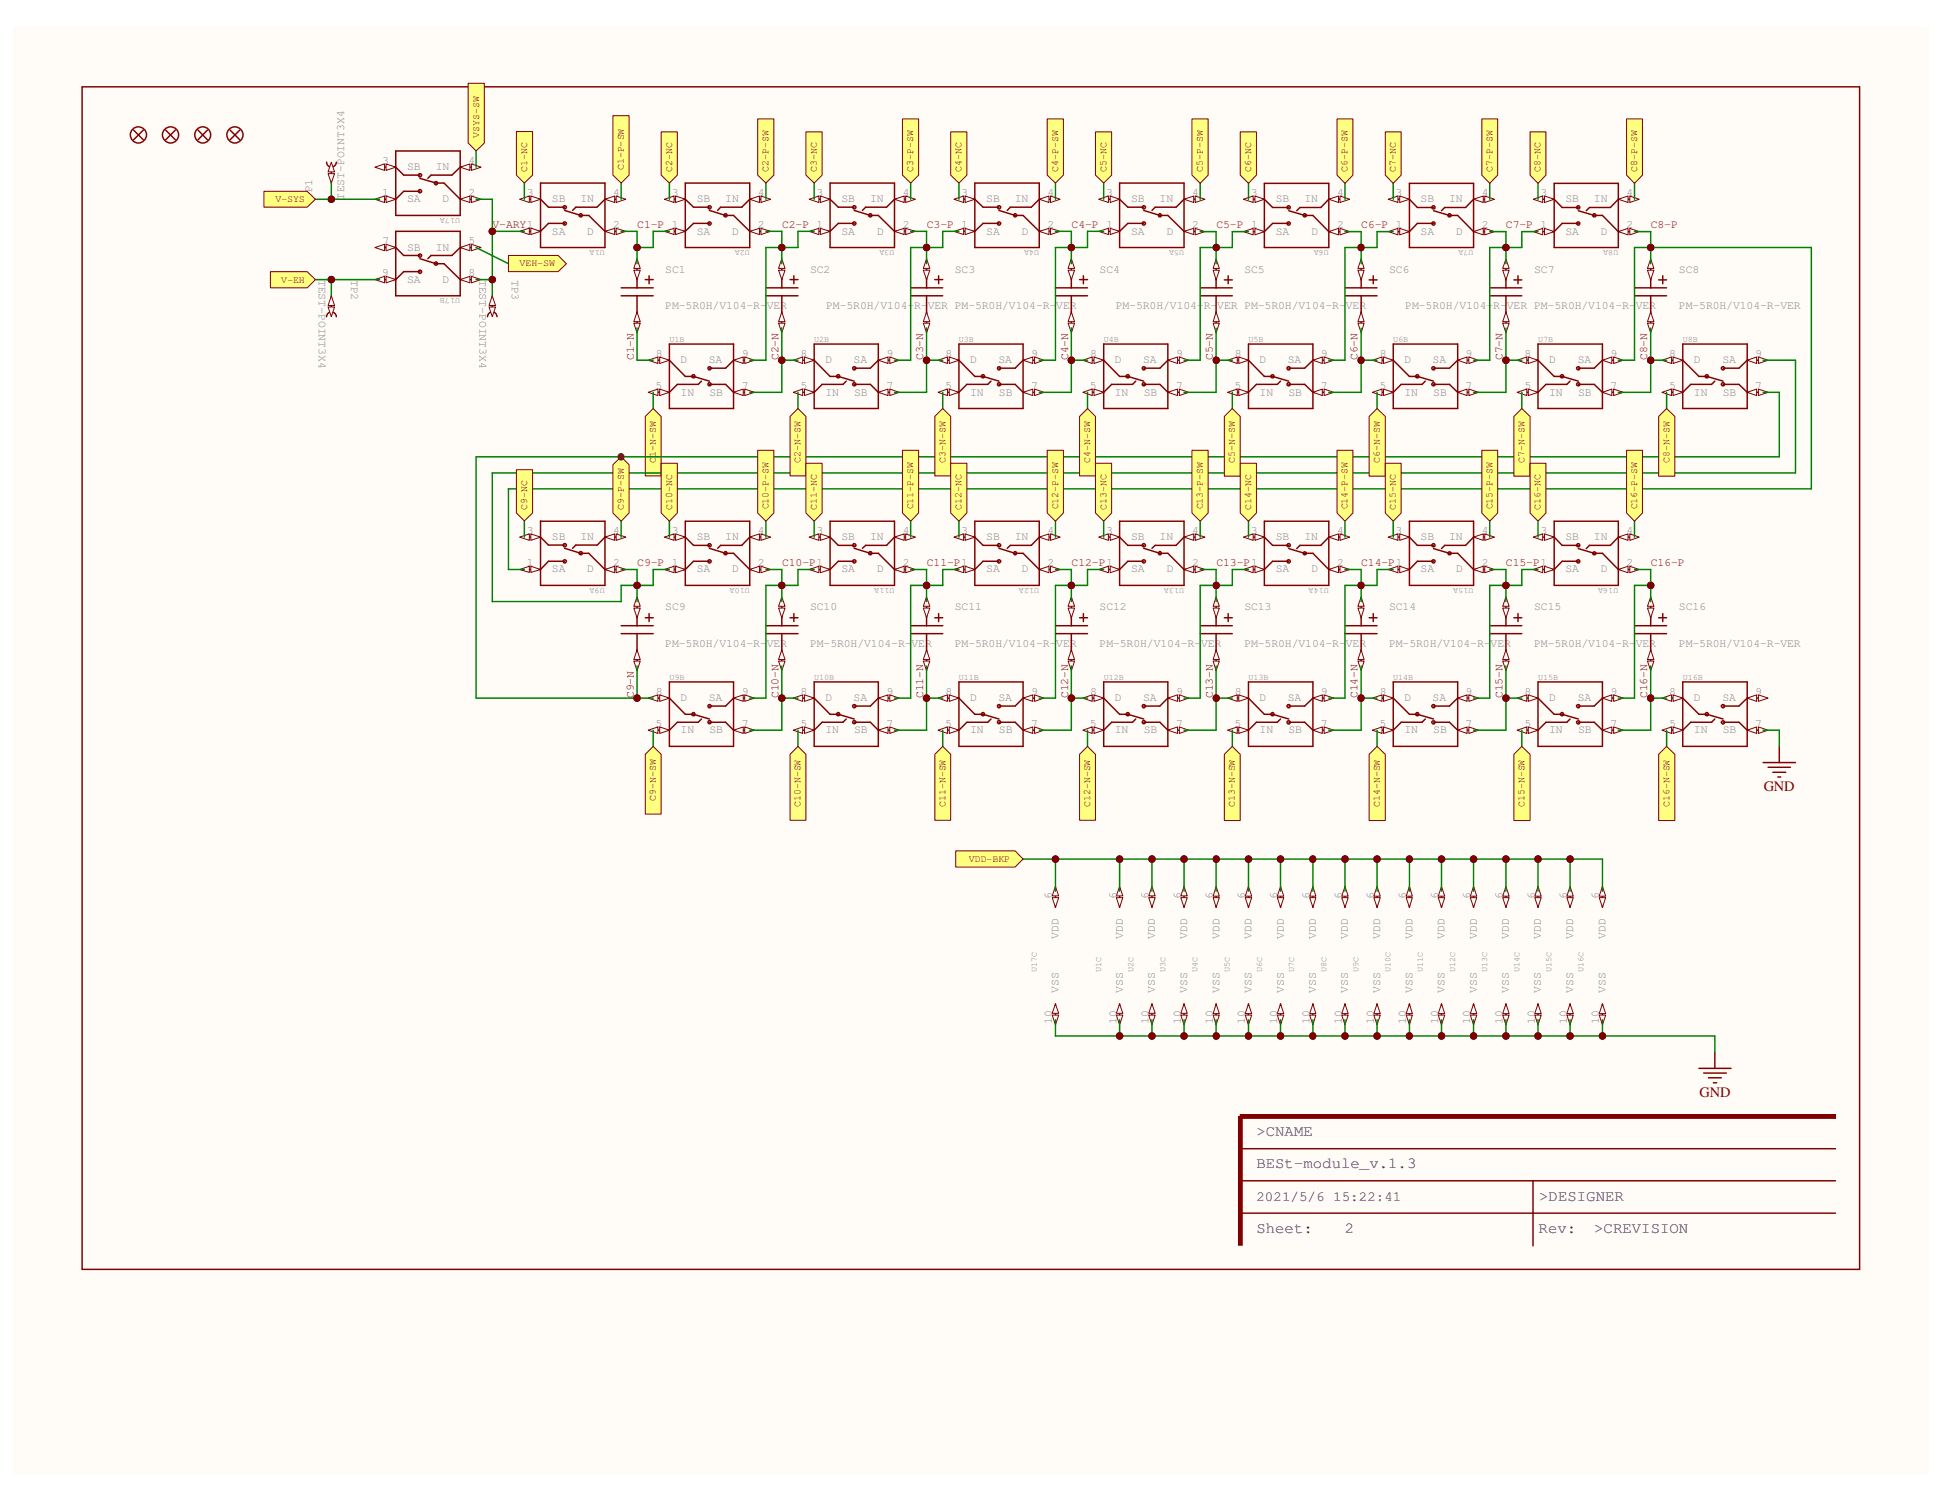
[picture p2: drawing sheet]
<svg xmlns="http://www.w3.org/2000/svg" width="279mm" height="216mm" viewBox="0 0 279 216" stroke-linecap="round" stroke-linejoin="round" font-family="sans-serif">
<defs><g id="words">
<g font-size="2.2" fill="#000080">
<text x="180.8" y="163.4">&gt;CNAME</text>
<text x="180.8" y="168">BESt-module_v.1.3</text>
<text x="221.4" y="172.7">&gt;DESIGNER</text>
<text x="180.8" y="177.3">Sheet:</text>
<text x="193.5" y="177.3">2</text>
<text x="221.4" y="177.3">Rev:</text>
<text x="229.4" y="177.4">&gt;CREVISION</text>
</g>
<g font-size="2.1" fill="#800000">
<text x="253.7" y="113.8">GND</text>
<text x="244.5" y="157.8">GND</text>
</g>
<text font-size="2" fill="#000080" x="180.8" y="172.7">2021/5/6 15:22:41</text>
<g font-size="1.7" fill="#808080">
<text x="55" y="23.6">3</text>
<text x="67.4" y="23.6">4</text>
<text x="44.9" y="28.7" transform="rotate(-90 44.9 28.7)">TP1</text>
<text x="49.5" y="28.7" transform="rotate(-90 49.5 28.7)">TEST-POINT3X4</text>
<text x="55" y="28.2">1</text>
<text x="58.6" y="29.1">SA</text>
<text x="58.6" y="24.5">SB</text>
<text x="62.7" y="24.5">IN</text>
<text x="63.7" y="29.1">D</text>
<text x="67.4" y="28.2">2</text>
<text x="75.8" y="28.2">3</text>
<text x="79.4" y="29.1">SB</text>
<text x="83.5" y="29.1">IN</text>
<text x="88.2" y="28.2">4</text>
<text x="96.6" y="28.2">3</text>
<text x="100.2" y="29.1">SB</text>
<text x="104.4" y="29.1">IN</text>
<text x="109.1" y="28.2">4</text>
<text x="117.5" y="28.2">3</text>
<text x="121.1" y="29.1">SB</text>
<text x="125.2" y="29.1">IN</text>
<text x="129.9" y="28.2">4</text>
<text x="138.3" y="28.2">3</text>
<text x="141.9" y="29.1">SB</text>
<text x="146" y="29.1">IN</text>
<text x="150.7" y="28.2">4</text>
<text x="159.1" y="28.2">3</text>
<text x="162.7" y="29.1">SB</text>
<text x="166.8" y="29.1">IN</text>
<text x="171.5" y="28.2">4</text>
<text x="180" y="28.2">3</text>
<text x="183.6" y="29.1">SB</text>
<text x="187.7" y="29.1">IN</text>
<text x="192.4" y="28.2">4</text>
<text x="200.8" y="28.2">3</text>
<text x="204.4" y="29.1">SB</text>
<text x="208.5" y="29.1">IN</text>
<text x="213.2" y="28.2">4</text>
<text x="221.6" y="28.2">3</text>
<text x="225.2" y="29.1">SB</text>
<text x="229.3" y="29.1">IN</text>
<text x="234" y="28.2">4</text>
<text x="55" y="35.1">7</text>
<text x="67.4" y="35.1">5</text>
<text x="79.4" y="33.7">SA</text>
<text x="84.5" y="33.7">D</text>
<text x="88.2" y="32.8">2</text>
<text x="100.2" y="33.7">SA</text>
<text x="105.3" y="33.7">D</text>
<text x="109.1" y="32.8">2</text>
<text x="121.1" y="33.7">SA</text>
<text x="126.2" y="33.7">D</text>
<text x="129.9" y="32.8">2</text>
<text x="141.9" y="33.7">SA</text>
<text x="147" y="33.7">D</text>
<text x="150.7" y="32.8">2</text>
<text x="162.7" y="33.7">SA</text>
<text x="167.9" y="33.7">D</text>
<text x="171.5" y="32.8">2</text>
<text x="183.6" y="33.7">SA</text>
<text x="188.7" y="33.7">D</text>
<text x="192.4" y="32.8">2</text>
<text x="204.4" y="33.7">SA</text>
<text x="209.5" y="33.7">D</text>
<text x="213.2" y="32.8">2</text>
<text x="225.2" y="33.7">SA</text>
<text x="230.3" y="33.7">D</text>
<text x="234" y="32.8">2</text>
<text x="45.9" y="40.3" transform="rotate(90 45.9 40.3)">TEST-POINT3X4</text>
<text x="50.5" y="40.3" transform="rotate(90 50.5 40.3)">TP2</text>
<text x="54.9" y="39.8">9</text>
<text x="58.6" y="40.7">SA</text>
<text x="58.6" y="36.1">SB</text>
<text x="62.7" y="36.1">IN</text>
<text x="63.7" y="40.7">D</text>
<text x="67.4" y="39.8">8</text>
<text x="69" y="40.3" transform="rotate(90 69 40.3)">TEST-POINT3X4</text>
<text x="73.7" y="40.3" transform="rotate(90 73.7 40.3)">TP3</text>
<text x="95.7" y="39.2">SC1</text>
<text x="116.5" y="39.2">SC2</text>
<text x="137.4" y="39.2">SC3</text>
<text x="158.2" y="39.2">SC4</text>
<text x="179" y="39.2">SC5</text>
<text x="199.9" y="39.2">SC6</text>
<text x="220.7" y="39.2">SC7</text>
<text x="241.6" y="39.2">SC8</text>
<text x="95.7" y="44.4">PM-5R0H/V104-R-VER</text>
<text x="118.9" y="44.4">PM-5R0H/V104-R-VER PM-5R0H/V104-R-VER</text>
<text x="160.5" y="44.4">PM-5R0H/V104-R-VER PM-5R0H/V104-R-VER</text>
<text x="202.2" y="44.4">PM-5R0H/V104-R-VER PM-5R0H/V104-R-VER</text>
<text x="241.6" y="44.4">PM-5R0H/V104-R-VER</text>
<text x="94.4" y="51.4">8</text>
<text x="97.9" y="52.2">D</text>
<text x="102" y="52.2">SA</text>
<text x="106.7" y="51.4">9</text>
<text x="115.2" y="51.4">8</text>
<text x="118.7" y="52.2">D</text>
<text x="122.8" y="52.2">SA</text>
<text x="127.6" y="51.4">9</text>
<text x="136" y="51.4">8</text>
<text x="139.6" y="52.2">D</text>
<text x="143.6" y="52.2">SA</text>
<text x="148.4" y="51.4">9</text>
<text x="156.8" y="51.4">8</text>
<text x="160.4" y="52.2">D</text>
<text x="164.5" y="52.2">SA</text>
<text x="169.2" y="51.4">9</text>
<text x="177.7" y="51.4">8</text>
<text x="181.2" y="52.2">D</text>
<text x="185.3" y="52.2">SA</text>
<text x="190" y="51.4">9</text>
<text x="198.5" y="51.4">8</text>
<text x="202.1" y="52.2">D</text>
<text x="206.1" y="52.2">SA</text>
<text x="210.9" y="51.4">9</text>
<text x="219.3" y="51.4">8</text>
<text x="222.9" y="52.2">D</text>
<text x="227" y="52.2">SA</text>
<text x="231.7" y="51.4">9</text>
<text x="240.2" y="51.4">8</text>
<text x="243.7" y="52.2">D</text>
<text x="247.8" y="52.2">SA</text>
<text x="252.5" y="51.4">9</text>
<text x="94.3" y="56">5</text>
<text x="97.9" y="56.9">IN</text>
<text x="102.1" y="56.9">SB</text>
<text x="106.7" y="56">7</text>
<text x="115.1" y="56">5</text>
<text x="118.7" y="56.9">IN</text>
<text x="122.9" y="56.9">SB</text>
<text x="127.6" y="56">7</text>
<text x="136" y="56">5</text>
<text x="139.6" y="56.9">IN</text>
<text x="143.7" y="56.9">SB</text>
<text x="148.4" y="56">7</text>
<text x="156.8" y="56">5</text>
<text x="160.4" y="56.9">IN</text>
<text x="164.5" y="56.9">SB</text>
<text x="169.2" y="56">7</text>
<text x="177.6" y="56">5</text>
<text x="181.2" y="56.9">IN</text>
<text x="185.4" y="56.9">SB</text>
<text x="190" y="56">7</text>
<text x="198.5" y="56">5</text>
<text x="202.1" y="56.9">IN</text>
<text x="206.2" y="56.9">SB</text>
<text x="210.9" y="56">7</text>
<text x="219.3" y="56">5</text>
<text x="222.9" y="56.9">IN</text>
<text x="227" y="56.9">SB</text>
<text x="231.7" y="56">7</text>
<text x="240.2" y="56">5</text>
<text x="243.7" y="56.9">IN</text>
<text x="247.9" y="56.9">SB</text>
<text x="252.5" y="56">7</text>
<text x="75.8" y="76.8">3</text>
<text x="79.4" y="77.7">SB</text>
<text x="83.5" y="77.7">IN</text>
<text x="88.2" y="76.8">4</text>
<text x="96.6" y="76.8">3</text>
<text x="100.2" y="77.7">SB</text>
<text x="104.4" y="77.7">IN</text>
<text x="109.1" y="76.8">4</text>
<text x="117.5" y="76.8">3</text>
<text x="121.1" y="77.7">SB</text>
<text x="125.2" y="77.7">IN</text>
<text x="129.9" y="76.8">4</text>
<text x="138.3" y="76.8">3</text>
<text x="141.9" y="77.7">SB</text>
<text x="146" y="77.7">IN</text>
<text x="150.7" y="76.8">4</text>
<text x="159.1" y="76.8">3</text>
<text x="162.7" y="77.7">SB</text>
<text x="166.8" y="77.7">IN</text>
<text x="171.5" y="76.8">4</text>
<text x="180" y="76.8">3</text>
<text x="183.6" y="77.7">SB</text>
<text x="187.7" y="77.7">IN</text>
<text x="192.4" y="76.8">4</text>
<text x="200.8" y="76.8">3</text>
<text x="204.4" y="77.7">SB</text>
<text x="208.5" y="77.7">IN</text>
<text x="213.2" y="76.8">4</text>
<text x="221.6" y="76.8">3</text>
<text x="225.2" y="77.7">SB</text>
<text x="229.3" y="77.7">IN</text>
<text x="234" y="76.8">4</text>
<text x="75.8" y="81.4">1</text>
<text x="79.4" y="82.3">SA</text>
<text x="84.5" y="82.3">D</text>
<text x="88.2" y="81.4">2</text>
<text x="100.2" y="82.3">SA</text>
<text x="105.3" y="82.3">D</text>
<text x="109.1" y="81.4">2</text>
<text x="121.1" y="82.3">SA</text>
<text x="126.2" y="82.3">D</text>
<text x="129.9" y="81.4">2</text>
<text x="141.9" y="82.3">SA</text>
<text x="147" y="82.3">D</text>
<text x="150.7" y="81.4">2</text>
<text x="162.7" y="82.3">SA</text>
<text x="167.9" y="82.3">D</text>
<text x="171.5" y="81.4">2</text>
<text x="183.6" y="82.3">SA</text>
<text x="188.7" y="82.3">D</text>
<text x="192.4" y="81.4">2</text>
<text x="204.4" y="82.3">SA</text>
<text x="209.5" y="82.3">D</text>
<text x="213.2" y="81.4">2</text>
<text x="225.2" y="82.3">SA</text>
<text x="230.3" y="82.3">D</text>
<text x="234" y="81.4">2</text>
<text x="95.7" y="87.8">SC9</text>
<text x="116.5" y="87.8">SC10</text>
<text x="137.4" y="87.8">SC11</text>
<text x="158.2" y="87.8">SC12</text>
<text x="179" y="87.8">SC13</text>
<text x="199.9" y="87.8">SC14</text>
<text x="220.7" y="87.8">SC15</text>
<text x="241.6" y="87.8">SC16</text>
<text x="95.7" y="93">PM-5R0H/V104-R-VER</text>
<text x="116.5" y="93">PM-5R0H/V104-R-VER</text>
<text x="137.4" y="93">PM-5R0H/V104-R-VER</text>
<text x="158.2" y="93">PM-5R0H/V104-R-VER</text>
<text x="179" y="93">PM-5R0H/V104-R-VER</text>
<text x="199.9" y="93">PM-5R0H/V104-R-VER</text>
<text x="220.7" y="93">PM-5R0H/V104-R-VER</text>
<text x="241.6" y="93">PM-5R0H/V104-R-VER</text>
<text x="94.4" y="99.9">8</text>
<text x="97.9" y="100.9">D</text>
<text x="102" y="100.9">SA</text>
<text x="106.7" y="99.9">9</text>
<text x="115.2" y="99.9">8</text>
<text x="118.7" y="100.9">D</text>
<text x="122.8" y="100.9">SA</text>
<text x="127.6" y="99.9">9</text>
<text x="136" y="99.9">8</text>
<text x="139.6" y="100.9">D</text>
<text x="143.6" y="100.9">SA</text>
<text x="148.4" y="99.9">9</text>
<text x="156.8" y="99.9">8</text>
<text x="160.4" y="100.9">D</text>
<text x="164.5" y="100.9">SA</text>
<text x="169.2" y="99.9">9</text>
<text x="177.7" y="99.9">8</text>
<text x="181.2" y="100.9">D</text>
<text x="185.3" y="100.9">SA</text>
<text x="190" y="99.9">9</text>
<text x="198.5" y="99.9">8</text>
<text x="202.1" y="100.9">D</text>
<text x="206.1" y="100.9">SA</text>
<text x="210.9" y="99.9">9</text>
<text x="219.3" y="99.9">8</text>
<text x="222.9" y="100.9">D</text>
<text x="227" y="100.9">SA</text>
<text x="231.7" y="99.9">9</text>
<text x="240.2" y="99.9">8</text>
<text x="243.7" y="100.9">D</text>
<text x="247.8" y="100.9">SA</text>
<text x="252.5" y="99.9">9</text>
<text x="94.3" y="104.6">5</text>
<text x="97.9" y="105.5">IN</text>
<text x="102.1" y="105.5">SB</text>
<text x="106.7" y="104.6">7</text>
<text x="115.1" y="104.6">5</text>
<text x="118.7" y="105.5">IN</text>
<text x="122.9" y="105.5">SB</text>
<text x="127.6" y="104.6">7</text>
<text x="136" y="104.6">5</text>
<text x="139.6" y="105.5">IN</text>
<text x="143.7" y="105.5">SB</text>
<text x="148.4" y="104.6">7</text>
<text x="156.8" y="104.6">5</text>
<text x="160.4" y="105.5">IN</text>
<text x="164.5" y="105.5">SB</text>
<text x="169.2" y="104.6">7</text>
<text x="177.6" y="104.6">5</text>
<text x="181.2" y="105.5">IN</text>
<text x="185.4" y="105.5">SB</text>
<text x="190" y="104.6">7</text>
<text x="198.5" y="104.6">5</text>
<text x="202.1" y="105.5">IN</text>
<text x="206.2" y="105.5">SB</text>
<text x="210.9" y="104.6">7</text>
<text x="219.3" y="104.6">5</text>
<text x="222.9" y="105.5">IN</text>
<text x="227" y="105.5">SB</text>
<text x="231.7" y="104.6">7</text>
<text x="240.2" y="104.6">5</text>
<text x="243.7" y="105.5">IN</text>
<text x="247.9" y="105.5">SB</text>
<text x="252.5" y="104.6">7</text>
<text x="151.3" y="129.4" transform="rotate(-90 151.3 129.4)">6</text>
<text x="160.6" y="129.4" transform="rotate(-90 160.6 129.4)">6</text>
<text x="165.2" y="129.4" transform="rotate(-90 165.2 129.4)">6</text>
<text x="169.9" y="129.4" transform="rotate(-90 169.9 129.4)">6</text>
<text x="174.5" y="129.4" transform="rotate(-90 174.5 129.4)">6</text>
<text x="179.1" y="129.4" transform="rotate(-90 179.1 129.4)">6</text>
<text x="183.8" y="129.4" transform="rotate(-90 183.8 129.4)">6</text>
<text x="188.4" y="129.4" transform="rotate(-90 188.4 129.4)">6</text>
<text x="193" y="129.4" transform="rotate(-90 193 129.4)">6</text>
<text x="197.7" y="129.4" transform="rotate(-90 197.7 129.4)">6</text>
<text x="202.3" y="129.4" transform="rotate(-90 202.3 129.4)">6</text>
<text x="206.9" y="129.4" transform="rotate(-90 206.9 129.4)">6</text>
<text x="211.5" y="129.4" transform="rotate(-90 211.5 129.4)">6</text>
<text x="216.2" y="129.4" transform="rotate(-90 216.2 129.4)">6</text>
<text x="220.8" y="129.4" transform="rotate(-90 220.8 129.4)">6</text>
<text x="225.4" y="129.4" transform="rotate(-90 225.4 129.4)">6</text>
<text x="230" y="129.4" transform="rotate(-90 230 129.4)">6</text>
<text x="152.3" y="135" transform="rotate(-90 152.3 135)">VDD</text>
<text x="161.5" y="135" transform="rotate(-90 161.5 135)">VDD</text>
<text x="166.2" y="135" transform="rotate(-90 166.2 135)">VDD</text>
<text x="170.8" y="135" transform="rotate(-90 170.8 135)">VDD</text>
<text x="175.4" y="135" transform="rotate(-90 175.4 135)">VDD</text>
<text x="180" y="135" transform="rotate(-90 180 135)">VDD</text>
<text x="184.7" y="135" transform="rotate(-90 184.7 135)">VDD</text>
<text x="189.3" y="135" transform="rotate(-90 189.3 135)">VDD</text>
<text x="193.9" y="135" transform="rotate(-90 193.9 135)">VDD</text>
<text x="198.6" y="135" transform="rotate(-90 198.6 135)">VDD</text>
<text x="203.2" y="135" transform="rotate(-90 203.2 135)">VDD</text>
<text x="207.8" y="135" transform="rotate(-90 207.8 135)">VDD</text>
<text x="212.5" y="135" transform="rotate(-90 212.5 135)">VDD</text>
<text x="217.1" y="135" transform="rotate(-90 217.1 135)">VDD</text>
<text x="221.7" y="135" transform="rotate(-90 221.7 135)">VDD</text>
<text x="226.4" y="135" transform="rotate(-90 226.4 135)">VDD</text>
<text x="231" y="135" transform="rotate(-90 231 135)">VDD</text>
<text x="152.3" y="142.8" transform="rotate(-90 152.3 142.8)">VSS</text>
<text x="161.5" y="142.8" transform="rotate(-90 161.5 142.8)">VSS</text>
<text x="166.2" y="142.8" transform="rotate(-90 166.2 142.8)">VSS</text>
<text x="170.8" y="142.8" transform="rotate(-90 170.8 142.8)">VSS</text>
<text x="175.4" y="142.8" transform="rotate(-90 175.4 142.8)">VSS</text>
<text x="180" y="142.8" transform="rotate(-90 180 142.8)">VSS</text>
<text x="184.7" y="142.8" transform="rotate(-90 184.7 142.8)">VSS</text>
<text x="189.3" y="142.8" transform="rotate(-90 189.3 142.8)">VSS</text>
<text x="193.9" y="142.8" transform="rotate(-90 193.9 142.8)">VSS</text>
<text x="198.6" y="142.8" transform="rotate(-90 198.6 142.8)">VSS</text>
<text x="203.2" y="142.8" transform="rotate(-90 203.2 142.8)">VSS</text>
<text x="207.8" y="142.8" transform="rotate(-90 207.8 142.8)">VSS</text>
<text x="212.5" y="142.8" transform="rotate(-90 212.5 142.8)">VSS</text>
<text x="217.1" y="142.8" transform="rotate(-90 217.1 142.8)">VSS</text>
<text x="221.7" y="142.8" transform="rotate(-90 221.7 142.8)">VSS</text>
<text x="226.4" y="142.8" transform="rotate(-90 226.4 142.8)">VSS</text>
<text x="231" y="142.8" transform="rotate(-90 231 142.8)">VSS</text>
<text x="151.3" y="147.3" transform="rotate(-90 151.3 147.3)">10</text>
<text x="160.6" y="147.3" transform="rotate(-90 160.6 147.3)">10</text>
<text x="165.2" y="147.3" transform="rotate(-90 165.2 147.3)">10</text>
<text x="169.9" y="147.3" transform="rotate(-90 169.9 147.3)">10</text>
<text x="174.5" y="147.3" transform="rotate(-90 174.5 147.3)">10</text>
<text x="179.1" y="147.3" transform="rotate(-90 179.1 147.3)">10</text>
<text x="183.8" y="147.3" transform="rotate(-90 183.8 147.3)">10</text>
<text x="188.4" y="147.3" transform="rotate(-90 188.4 147.3)">10</text>
<text x="193" y="147.3" transform="rotate(-90 193 147.3)">10</text>
<text x="197.7" y="147.3" transform="rotate(-90 197.7 147.3)">10</text>
<text x="202.3" y="147.3" transform="rotate(-90 202.3 147.3)">10</text>
<text x="206.9" y="147.3" transform="rotate(-90 206.9 147.3)">10</text>
<text x="211.5" y="147.3" transform="rotate(-90 211.5 147.3)">10</text>
<text x="216.2" y="147.3" transform="rotate(-90 216.2 147.3)">10</text>
<text x="220.8" y="147.3" transform="rotate(-90 220.8 147.3)">10</text>
<text x="225.4" y="147.3" transform="rotate(-90 225.4 147.3)">10</text>
<text x="230" y="147.3" transform="rotate(-90 230 147.3)">10</text>
</g>
<g font-size="1.7" fill="#800000">
<text x="70.9" y="32.8">V-ARY1</text>
<text x="91.7" y="32.8">C1-P 1</text>
<text x="112.5" y="32.8">C2-P 1</text>
<text x="133.3" y="32.8">C3-P 1</text>
<text x="154.2" y="32.8">C4-P 1</text>
<text x="175" y="32.8">C5-P 1</text>
<text x="195.8" y="32.8">C6-P 1</text>
<text x="216.7" y="32.8">C7-P 1</text>
<text x="237.5" y="32.8">C8-P</text>
<text x="91.2" y="51.8" transform="rotate(-90 91.2 51.8)">C1-N</text>
<text x="112" y="51.8" transform="rotate(-90 112 51.8)">C2-N</text>
<text x="132.8" y="51.8" transform="rotate(-90 132.8 51.8)">C3-N</text>
<text x="153.7" y="51.8" transform="rotate(-90 153.7 51.8)">C4-N</text>
<text x="174.5" y="51.8" transform="rotate(-90 174.5 51.8)">C5-N</text>
<text x="195.3" y="51.8" transform="rotate(-90 195.3 51.8)">C6-N</text>
<text x="216.2" y="51.8" transform="rotate(-90 216.2 51.8)">C7-N</text>
<text x="237" y="51.8" transform="rotate(-90 237 51.8)">C8-N</text>
<text x="91.7" y="81.4">C9-P 1</text>
<text x="112.5" y="81.4">C10-P1</text>
<text x="133.3" y="81.4">C11-P1</text>
<text x="154.2" y="81.4">C12-P1</text>
<text x="175" y="81.4">C13-P1</text>
<text x="195.8" y="81.4">C14-P1</text>
<text x="216.7" y="81.4">C15-P1</text>
<text x="237.5" y="81.4">C16-P</text>
<text x="91.2" y="100.4" transform="rotate(-90 91.2 100.4)">C9-N</text>
<text x="112" y="100.4" transform="rotate(-90 112 100.4)">C10-N</text>
<text x="132.8" y="100.4" transform="rotate(-90 132.8 100.4)">C11-N</text>
<text x="153.7" y="100.4" transform="rotate(-90 153.7 100.4)">C12-N</text>
<text x="174.5" y="100.4" transform="rotate(-90 174.5 100.4)">C13-N</text>
<text x="195.3" y="100.4" transform="rotate(-90 195.3 100.4)">C14-N</text>
<text x="216.2" y="100.4" transform="rotate(-90 216.2 100.4)">C15-N</text>
<text x="237" y="100.4" transform="rotate(-90 237 100.4)">C16-N</text>
</g>
<g font-size="1.4" fill="#800000">
<text x="68.9" y="19.9" transform="rotate(-90 68.9 19.9)">VSYS-SW</text>
<text x="39.6" y="29">V-SYS</text>
<text x="75.9" y="24.8" transform="rotate(-90 75.9 24.8)">C1-NC</text>
<text x="89.7" y="24.5" transform="rotate(-90 89.7 24.5)">C1-P-SW</text>
<text x="96.7" y="24.8" transform="rotate(-90 96.7 24.8)">C2-NC</text>
<text x="110.6" y="24.7" transform="rotate(-90 110.6 24.7)">C2-P-SW</text>
<text x="117.5" y="24.8" transform="rotate(-90 117.5 24.8)">C3-NC</text>
<text x="131.4" y="24.7" transform="rotate(-90 131.4 24.7)">C3-P-SW</text>
<text x="138.3" y="24.8" transform="rotate(-90 138.3 24.8)">C4-NC</text>
<text x="152.2" y="24.7" transform="rotate(-90 152.2 24.7)">C4-P-SW</text>
<text x="159.2" y="24.8" transform="rotate(-90 159.2 24.8)">C5-NC</text>
<text x="173.1" y="24.7" transform="rotate(-90 173.1 24.7)">C5-P-SW</text>
<text x="180" y="24.8" transform="rotate(-90 180 24.8)">C6-NC</text>
<text x="193.9" y="24.7" transform="rotate(-90 193.9 24.7)">C6-P-SW</text>
<text x="200.8" y="24.8" transform="rotate(-90 200.8 24.8)">C7-NC</text>
<text x="214.7" y="24.7" transform="rotate(-90 214.7 24.7)">C7-P-SW</text>
<text x="221.7" y="24.8" transform="rotate(-90 221.7 24.8)">C8-NC</text>
<text x="235.5" y="24.7" transform="rotate(-90 235.5 24.7)">C8-P-SW</text>
<text x="40.5" y="40.6">V-EH</text>
<text x="74.8" y="38.3">VEH-SW</text>
<text x="94.4" y="66.6" transform="rotate(-90 94.4 66.6)">C1-N-SW</text>
<text x="115.2" y="66.6" transform="rotate(-90 115.2 66.6)">C2-N-SW</text>
<text x="136" y="66.6" transform="rotate(-90 136 66.6)">C3-N-SW</text>
<text x="156.8" y="66.6" transform="rotate(-90 156.8 66.6)">C4-N-SW</text>
<text x="177.7" y="66.6" transform="rotate(-90 177.7 66.6)">C5-N-SW</text>
<text x="198.5" y="66.6" transform="rotate(-90 198.5 66.6)">C6-N-SW</text>
<text x="219.3" y="66.6" transform="rotate(-90 219.3 66.6)">C7-N-SW</text>
<text x="240.2" y="66.6" transform="rotate(-90 240.2 66.6)">C8-N-SW</text>
<text x="75.9" y="73.4" transform="rotate(-90 75.9 73.4)">C9-NC</text>
<text x="89.7" y="73.3" transform="rotate(-90 89.7 73.3)">C9-P-SW</text>
<text x="96.7" y="73.3" transform="rotate(-90 96.7 73.3)">C10-NC</text>
<text x="110.6" y="73.3" transform="rotate(-90 110.6 73.3)">C10-P-SW</text>
<text x="117.5" y="73.3" transform="rotate(-90 117.5 73.3)">C11-NC</text>
<text x="131.4" y="73.3" transform="rotate(-90 131.4 73.3)">C11-P-SW</text>
<text x="138.3" y="73.3" transform="rotate(-90 138.3 73.3)">C12-NC</text>
<text x="152.2" y="73.3" transform="rotate(-90 152.2 73.3)">C12-P-SW</text>
<text x="159.2" y="73.3" transform="rotate(-90 159.2 73.3)">C13-NC</text>
<text x="173.1" y="73.3" transform="rotate(-90 173.1 73.3)">C13-P-SW</text>
<text x="180" y="73.3" transform="rotate(-90 180 73.3)">C14-NC</text>
<text x="193.9" y="73.3" transform="rotate(-90 193.9 73.3)">C14-P-SW</text>
<text x="200.8" y="73.3" transform="rotate(-90 200.8 73.3)">C15-NC</text>
<text x="214.7" y="73.3" transform="rotate(-90 214.7 73.3)">C15-P-SW</text>
<text x="221.7" y="73.3" transform="rotate(-90 221.7 73.3)">C16-NC</text>
<text x="235.5" y="73.3" transform="rotate(-90 235.5 73.3)">C16-P-SW</text>
<text x="94.4" y="115.2" transform="rotate(-90 94.4 115.2)">C9-N-SW</text>
<text x="115.2" y="116.1" transform="rotate(-90 115.2 116.1)">C10-N-SW</text>
<text x="136" y="116.1" transform="rotate(-90 136 116.1)">C11-N-SW</text>
<text x="156.8" y="116.1" transform="rotate(-90 156.8 116.1)">C12-N-SW</text>
<text x="177.7" y="116.1" transform="rotate(-90 177.7 116.1)">C13-N-SW</text>
<text x="198.5" y="116.1" transform="rotate(-90 198.5 116.1)">C14-N-SW</text>
<text x="219.3" y="116.1" transform="rotate(-90 219.3 116.1)">C15-N-SW</text>
<text x="240.2" y="116.1" transform="rotate(-90 240.2 116.1)">C16-N-SW</text>
<text x="139.4" y="124">VDD-BKP</text>
</g>
<g font-size="1.2" fill="#808080">
<text x="66.2" y="31.4" transform="rotate(180 66.2 31.4)">U17A</text>
<text x="87" y="36" transform="rotate(180 87 36)">U1A</text>
<text x="107.9" y="36" transform="rotate(180 107.9 36)">U2A</text>
<text x="128.7" y="36" transform="rotate(180 128.7 36)">U3A</text>
<text x="149.5" y="36" transform="rotate(180 149.5 36)">U4A</text>
<text x="170.3" y="36" transform="rotate(180 170.3 36)">U5A</text>
<text x="191.2" y="36" transform="rotate(180 191.2 36)">U6A</text>
<text x="212" y="36" transform="rotate(180 212 36)">U7A</text>
<text x="232.9" y="36" transform="rotate(180 232.9 36)">U8A</text>
<text x="66.2" y="42.9" transform="rotate(180 66.2 42.9)">U17B</text>
<text x="96.3" y="49.1">U1B</text>
<text x="117.1" y="49.1">U2B</text>
<text x="138" y="49.1">U3B</text>
<text x="158.8" y="49.1">U4B</text>
<text x="179.6" y="49.1">U5B</text>
<text x="200.4" y="49.1">U6B</text>
<text x="221.3" y="49.1">U7B</text>
<text x="242.1" y="49.1">U8B</text>
<text x="87" y="84.6" transform="rotate(180 87 84.6)">U9A</text>
<text x="107.9" y="84.6" transform="rotate(180 107.9 84.6)">U10A</text>
<text x="128.7" y="84.6" transform="rotate(180 128.7 84.6)">U11A</text>
<text x="149.5" y="84.6" transform="rotate(180 149.5 84.6)">U12A</text>
<text x="170.3" y="84.6" transform="rotate(180 170.3 84.6)">U13A</text>
<text x="191.2" y="84.6" transform="rotate(180 191.2 84.6)">U14A</text>
<text x="212" y="84.6" transform="rotate(180 212 84.6)">U15A</text>
<text x="232.9" y="84.6" transform="rotate(180 232.9 84.6)">U16A</text>
<text x="96.3" y="97.7">U9B</text>
<text x="117.1" y="97.7">U10B</text>
<text x="138" y="97.7">U11B</text>
<text x="158.8" y="97.7">U12B</text>
<text x="179.6" y="97.7">U13B</text>
<text x="200.4" y="97.7">U14B</text>
<text x="221.3" y="97.7">U15B</text>
<text x="242.1" y="97.7">U16B</text>
<text x="149.2" y="139.8" transform="rotate(-90 149.2 139.8)">U17C</text>
<text x="158.4" y="139.8" transform="rotate(-90 158.4 139.8)">U1C</text>
<text x="163.1" y="139.8" transform="rotate(-90 163.1 139.8)">U2C</text>
<text x="167.7" y="139.8" transform="rotate(-90 167.7 139.8)">U3C</text>
<text x="172.3" y="139.8" transform="rotate(-90 172.3 139.8)">U4C</text>
<text x="177" y="139.8" transform="rotate(-90 177 139.8)">U5C</text>
<text x="181.6" y="139.8" transform="rotate(-90 181.6 139.8)">U6C</text>
<text x="186.2" y="139.8" transform="rotate(-90 186.2 139.8)">U7C</text>
<text x="190.8" y="139.8" transform="rotate(-90 190.8 139.8)">U8C</text>
<text x="195.5" y="139.8" transform="rotate(-90 195.5 139.8)">U9C</text>
<text x="200.1" y="139.8" transform="rotate(-90 200.1 139.8)">U10C</text>
<text x="204.7" y="139.8" transform="rotate(-90 204.7 139.8)">U11C</text>
<text x="209.3" y="139.8" transform="rotate(-90 209.3 139.8)">U12C</text>
<text x="214" y="139.8" transform="rotate(-90 214 139.8)">U13C</text>
<text x="218.6" y="139.8" transform="rotate(-90 218.6 139.8)">U14C</text>
<text x="223.2" y="139.8" transform="rotate(-90 223.2 139.8)">U15C</text>
<text x="227.8" y="139.8" transform="rotate(-90 227.8 139.8)">U16C</text>
</g>
</g></defs>
<g fill="#fffcf8">
<path d="M1.9 3.9h275.6v208.1h-275.6z" fill-rule="evenodd"/>
<path d="M1.9 3.9h275.6v208.1h-275.6z" fill-rule="evenodd"/>
</g>
<circle cx="47.7" cy="40.2" r=".46" fill="#000080"/>
<circle cx="47.7" cy="40.2" r=".46" fill="none" stroke="#000080" stroke-width=".14"/>
<circle cx="47.7" cy="28.7" r=".46" fill="#000080"/>
<circle cx="47.7" cy="28.7" r=".46" fill="none" stroke="#000080" stroke-width=".14"/>
<circle cx="70.8" cy="40.2" r=".46" fill="#000080"/>
<circle cx="70.8" cy="40.2" r=".46" fill="none" stroke="#000080" stroke-width=".14"/>
<circle cx="70.8" cy="33.3" r=".46" fill="#000080"/>
<circle cx="70.8" cy="33.3" r=".46" fill="none" stroke="#000080" stroke-width=".14"/>
<circle cx="91.7" cy="100.4" r=".46" fill="#000080"/>
<circle cx="91.7" cy="100.4" r=".46" fill="none" stroke="#000080" stroke-width=".14"/>
<circle cx="91.7" cy="84.2" r=".46" fill="#000080"/>
<circle cx="91.7" cy="84.2" r=".46" fill="none" stroke="#000080" stroke-width=".14"/>
<circle cx="91.7" cy="35.6" r=".46" fill="#000080"/>
<circle cx="91.7" cy="35.6" r=".46" fill="none" stroke="#000080" stroke-width=".14"/>
<circle cx="112.5" cy="100.4" r=".46" fill="#000080"/>
<circle cx="112.5" cy="100.4" r=".46" fill="none" stroke="#000080" stroke-width=".14"/>
<circle cx="112.5" cy="84.2" r=".46" fill="#000080"/>
<circle cx="112.5" cy="84.2" r=".46" fill="none" stroke="#000080" stroke-width=".14"/>
<circle cx="112.5" cy="51.8" r=".46" fill="#000080"/>
<circle cx="112.5" cy="51.8" r=".46" fill="none" stroke="#000080" stroke-width=".14"/>
<circle cx="112.5" cy="35.6" r=".46" fill="#000080"/>
<circle cx="112.5" cy="35.6" r=".46" fill="none" stroke="#000080" stroke-width=".14"/>
<circle cx="133.3" cy="100.4" r=".46" fill="#000080"/>
<circle cx="133.3" cy="100.4" r=".46" fill="none" stroke="#000080" stroke-width=".14"/>
<circle cx="133.3" cy="84.2" r=".46" fill="#000080"/>
<circle cx="133.3" cy="84.2" r=".46" fill="none" stroke="#000080" stroke-width=".14"/>
<circle cx="133.3" cy="51.8" r=".46" fill="#000080"/>
<circle cx="133.3" cy="51.8" r=".46" fill="none" stroke="#000080" stroke-width=".14"/>
<circle cx="133.3" cy="35.6" r=".46" fill="#000080"/>
<circle cx="133.3" cy="35.6" r=".46" fill="none" stroke="#000080" stroke-width=".14"/>
<circle cx="151.8" cy="123.6" r=".46" fill="#000080"/>
<circle cx="151.8" cy="123.6" r=".46" fill="none" stroke="#000080" stroke-width=".14"/>
<circle cx="154.1" cy="100.4" r=".46" fill="#000080"/>
<circle cx="154.1" cy="100.4" r=".46" fill="none" stroke="#000080" stroke-width=".14"/>
<circle cx="154.1" cy="84.2" r=".46" fill="#000080"/>
<circle cx="154.1" cy="84.2" r=".46" fill="none" stroke="#000080" stroke-width=".14"/>
<circle cx="154.1" cy="51.8" r=".46" fill="#000080"/>
<circle cx="154.1" cy="51.8" r=".46" fill="none" stroke="#000080" stroke-width=".14"/>
<circle cx="154.1" cy="35.6" r=".46" fill="#000080"/>
<circle cx="154.1" cy="35.6" r=".46" fill="none" stroke="#000080" stroke-width=".14"/>
<circle cx="161.1" cy="149" r=".46" fill="#000080"/>
<circle cx="161.1" cy="149" r=".46" fill="none" stroke="#000080" stroke-width=".14"/>
<circle cx="161.1" cy="123.6" r=".46" fill="#000080"/>
<circle cx="161.1" cy="123.6" r=".46" fill="none" stroke="#000080" stroke-width=".14"/>
<circle cx="165.7" cy="149" r=".46" fill="#000080"/>
<circle cx="165.7" cy="149" r=".46" fill="none" stroke="#000080" stroke-width=".14"/>
<circle cx="165.7" cy="123.6" r=".46" fill="#000080"/>
<circle cx="165.7" cy="123.6" r=".46" fill="none" stroke="#000080" stroke-width=".14"/>
<circle cx="170.3" cy="149" r=".46" fill="#000080"/>
<circle cx="170.3" cy="149" r=".46" fill="none" stroke="#000080" stroke-width=".14"/>
<circle cx="170.3" cy="123.6" r=".46" fill="#000080"/>
<circle cx="170.3" cy="123.6" r=".46" fill="none" stroke="#000080" stroke-width=".14"/>
<circle cx="175" cy="149" r=".46" fill="#000080"/>
<circle cx="175" cy="149" r=".46" fill="none" stroke="#000080" stroke-width=".14"/>
<circle cx="175" cy="123.6" r=".46" fill="#000080"/>
<circle cx="175" cy="123.6" r=".46" fill="none" stroke="#000080" stroke-width=".14"/>
<circle cx="175" cy="100.4" r=".46" fill="#000080"/>
<circle cx="175" cy="100.4" r=".46" fill="none" stroke="#000080" stroke-width=".14"/>
<circle cx="175" cy="84.2" r=".46" fill="#000080"/>
<circle cx="175" cy="84.2" r=".46" fill="none" stroke="#000080" stroke-width=".14"/>
<circle cx="175" cy="51.8" r=".46" fill="#000080"/>
<circle cx="175" cy="51.8" r=".46" fill="none" stroke="#000080" stroke-width=".14"/>
<circle cx="175" cy="35.6" r=".46" fill="#000080"/>
<circle cx="175" cy="35.6" r=".46" fill="none" stroke="#000080" stroke-width=".14"/>
<circle cx="179.6" cy="149" r=".46" fill="#000080"/>
<circle cx="179.6" cy="149" r=".46" fill="none" stroke="#000080" stroke-width=".14"/>
<circle cx="179.6" cy="123.6" r=".46" fill="#000080"/>
<circle cx="179.6" cy="123.6" r=".46" fill="none" stroke="#000080" stroke-width=".14"/>
<circle cx="184.2" cy="149" r=".46" fill="#000080"/>
<circle cx="184.2" cy="149" r=".46" fill="none" stroke="#000080" stroke-width=".14"/>
<circle cx="184.2" cy="123.6" r=".46" fill="#000080"/>
<circle cx="184.2" cy="123.6" r=".46" fill="none" stroke="#000080" stroke-width=".14"/>
<circle cx="188.9" cy="149" r=".46" fill="#000080"/>
<circle cx="188.9" cy="149" r=".46" fill="none" stroke="#000080" stroke-width=".14"/>
<circle cx="188.9" cy="123.6" r=".46" fill="#000080"/>
<circle cx="188.9" cy="123.6" r=".46" fill="none" stroke="#000080" stroke-width=".14"/>
<circle cx="193.5" cy="149" r=".46" fill="#000080"/>
<circle cx="193.5" cy="149" r=".46" fill="none" stroke="#000080" stroke-width=".14"/>
<circle cx="193.5" cy="123.6" r=".46" fill="#000080"/>
<circle cx="193.5" cy="123.6" r=".46" fill="none" stroke="#000080" stroke-width=".14"/>
<circle cx="195.8" cy="100.4" r=".46" fill="#000080"/>
<circle cx="195.8" cy="100.4" r=".46" fill="none" stroke="#000080" stroke-width=".14"/>
<circle cx="195.8" cy="84.2" r=".46" fill="#000080"/>
<circle cx="195.8" cy="84.2" r=".46" fill="none" stroke="#000080" stroke-width=".14"/>
<circle cx="195.8" cy="51.8" r=".46" fill="#000080"/>
<circle cx="195.8" cy="51.8" r=".46" fill="none" stroke="#000080" stroke-width=".14"/>
<circle cx="195.8" cy="35.6" r=".46" fill="#000080"/>
<circle cx="195.8" cy="35.6" r=".46" fill="none" stroke="#000080" stroke-width=".14"/>
<circle cx="198.1" cy="149" r=".46" fill="#000080"/>
<circle cx="198.1" cy="149" r=".46" fill="none" stroke="#000080" stroke-width=".14"/>
<circle cx="198.1" cy="123.6" r=".46" fill="#000080"/>
<circle cx="198.1" cy="123.6" r=".46" fill="none" stroke="#000080" stroke-width=".14"/>
<circle cx="202.8" cy="149" r=".46" fill="#000080"/>
<circle cx="202.8" cy="149" r=".46" fill="none" stroke="#000080" stroke-width=".14"/>
<circle cx="202.8" cy="123.6" r=".46" fill="#000080"/>
<circle cx="202.8" cy="123.6" r=".46" fill="none" stroke="#000080" stroke-width=".14"/>
<circle cx="207.4" cy="149" r=".46" fill="#000080"/>
<circle cx="207.4" cy="149" r=".46" fill="none" stroke="#000080" stroke-width=".14"/>
<circle cx="207.4" cy="123.6" r=".46" fill="#000080"/>
<circle cx="207.4" cy="123.6" r=".46" fill="none" stroke="#000080" stroke-width=".14"/>
<circle cx="212" cy="149" r=".46" fill="#000080"/>
<circle cx="212" cy="149" r=".46" fill="none" stroke="#000080" stroke-width=".14"/>
<circle cx="212" cy="123.6" r=".46" fill="#000080"/>
<circle cx="212" cy="123.6" r=".46" fill="none" stroke="#000080" stroke-width=".14"/>
<circle cx="216.7" cy="149" r=".46" fill="#000080"/>
<circle cx="216.7" cy="149" r=".46" fill="none" stroke="#000080" stroke-width=".14"/>
<circle cx="216.7" cy="123.6" r=".46" fill="#000080"/>
<circle cx="216.7" cy="123.6" r=".46" fill="none" stroke="#000080" stroke-width=".14"/>
<circle cx="216.7" cy="100.4" r=".46" fill="#000080"/>
<circle cx="216.7" cy="100.4" r=".46" fill="none" stroke="#000080" stroke-width=".14"/>
<circle cx="216.7" cy="84.2" r=".46" fill="#000080"/>
<circle cx="216.7" cy="84.2" r=".46" fill="none" stroke="#000080" stroke-width=".14"/>
<circle cx="216.7" cy="51.8" r=".46" fill="#000080"/>
<circle cx="216.7" cy="51.8" r=".46" fill="none" stroke="#000080" stroke-width=".14"/>
<circle cx="216.7" cy="35.6" r=".46" fill="#000080"/>
<circle cx="216.7" cy="35.6" r=".46" fill="none" stroke="#000080" stroke-width=".14"/>
<circle cx="221.3" cy="149" r=".46" fill="#000080"/>
<circle cx="221.3" cy="149" r=".46" fill="none" stroke="#000080" stroke-width=".14"/>
<circle cx="221.3" cy="123.6" r=".46" fill="#000080"/>
<circle cx="221.3" cy="123.6" r=".46" fill="none" stroke="#000080" stroke-width=".14"/>
<circle cx="225.9" cy="149" r=".46" fill="#000080"/>
<circle cx="225.9" cy="149" r=".46" fill="none" stroke="#000080" stroke-width=".14"/>
<circle cx="225.9" cy="123.6" r=".46" fill="#000080"/>
<circle cx="225.9" cy="123.6" r=".46" fill="none" stroke="#000080" stroke-width=".14"/>
<circle cx="230.5" cy="149" r=".46" fill="#000080"/>
<circle cx="230.5" cy="149" r=".46" fill="none" stroke="#000080" stroke-width=".14"/>
<circle cx="237.5" cy="100.4" r=".46" fill="#000080"/>
<circle cx="237.5" cy="100.4" r=".46" fill="none" stroke="#000080" stroke-width=".14"/>
<circle cx="237.5" cy="84.2" r=".46" fill="#000080"/>
<circle cx="237.5" cy="84.2" r=".46" fill="none" stroke="#000080" stroke-width=".14"/>
<circle cx="237.5" cy="51.8" r=".46" fill="#000080"/>
<circle cx="237.5" cy="51.8" r=".46" fill="none" stroke="#000080" stroke-width=".14"/>
<circle cx="237.5" cy="35.6" r=".46" fill="#000080"/>
<circle cx="237.5" cy="35.6" r=".46" fill="none" stroke="#000080" stroke-width=".14"/>
<path d="M178.4 174.5h85.7M178.4 169.8h85.7M178.4 165.2h85.7M179.6 160.6h-1.2v1.2M220.6 169.8v9.4" fill="none" stroke="#800000" stroke-width=".21"/>
<path d="M178.2 160.6h.5v18.5h-.5z" fill-rule="evenodd" fill="#800000"/>
<path d="M178.2 160.6h.5v18.5h-.5z" fill="none" stroke="#800000" stroke-width=".14"/>
<path d="M178.4 160.3h85.7v.6h-85.7z" fill-rule="evenodd" fill="#800000"/>
<path d="M178.4 160.3h85.7v.6h-85.7z" fill="none" stroke="#800000" stroke-width=".14"/>
<path d="M11.8 12.5h255.7v170.1h-255.7zM91.7 37.9v3.5M93.4 39.7v1.1M89.4 41.4h4.6M89.4 42.5h4.6M91.7 42.5v2.4M92.8 40.2h1.2" fill="none" stroke="#800000" stroke-width=".21"/>
<path d="M91.2 38.9h.9l-.4 1.3z" fill="#f8fcff"/>
<path d="M91.2 38.9h.9l-.4 1.3z" fill="none" stroke="#800000" stroke-width=".14"/>
<path d="M91.7 37.2l.4 1.4h-.9z" fill="#f8fcff"/>
<path d="M91.7 37.2l.4 1.4h-.9z" fill="none" stroke="#800000" stroke-width=".14"/>
<path d="M91.7 44.9v2.3" fill="none" stroke="#800000" stroke-width=".21"/>
<path d="M91.7 44.9l.4 1.4h-.9z" fill="#f8fcff"/>
<path d="M91.7 44.9l.4 1.4h-.9z" fill="none" stroke="#800000" stroke-width=".14"/>
<path d="M91.2 46.5h.9l-.4 1.4z" fill="#f8fcff"/>
<path d="M91.2 46.5h.9l-.4 1.4z" fill="none" stroke="#800000" stroke-width=".14"/>
<path d="M112.5 37.9v3.5M114.2 39.7v1.1M110.2 41.4h4.6M110.2 42.5h4.6M112.5 42.5v2.4M113.7 40.2h1.1" fill="none" stroke="#800000" stroke-width=".21"/>
<path d="M112 38.9h.9l-.4 1.3z" fill="#f8fcff"/>
<path d="M112 38.9h.9l-.4 1.3z" fill="none" stroke="#800000" stroke-width=".14"/>
<path d="M112.5 37.2l.4 1.4h-.9z" fill="#f8fcff"/>
<path d="M112.5 37.2l.4 1.4h-.9z" fill="none" stroke="#800000" stroke-width=".14"/>
<path d="M112.5 44.9v2.3" fill="none" stroke="#800000" stroke-width=".21"/>
<path d="M112.5 44.9l.4 1.4h-.9z" fill="#f8fcff"/>
<path d="M112.5 44.9l.4 1.4h-.9z" fill="none" stroke="#800000" stroke-width=".14"/>
<path d="M112 46.5h.9l-.4 1.4z" fill="#f8fcff"/>
<path d="M112 46.5h.9l-.4 1.4z" fill="none" stroke="#800000" stroke-width=".14"/>
<g fill="none" stroke="#800000" stroke-width=".21">
<path d="M19.2 18.7l1.4 1.4M20.6 18.7l-1.4 1.4M23.8 18.7l1.4 1.4M25.2 18.7l-1.4 1.4M133.3 37.9v3.5M135 39.7v1.1M131 41.4h4.6M131 42.5h4.6M133.3 42.5v2.4M134.5 40.2h1.1"/>
<circle cx="19.9" cy="19.4" r="1.16"/>
<circle cx="24.5" cy="19.4" r="1.17"/>
</g>
<path d="M132.8 38.9h1l-.5 1.3z" fill="#f8fcff"/>
<path d="M132.8 38.9h1l-.5 1.3z" fill="none" stroke="#800000" stroke-width=".14"/>
<path d="M133.3 37.2l.5 1.4h-1z" fill="#f8fcff"/>
<path d="M133.3 37.2l.5 1.4h-1z" fill="none" stroke="#800000" stroke-width=".14"/>
<path d="M133.3 44.9v2.3" fill="none" stroke="#800000" stroke-width=".21"/>
<path d="M133.3 44.9l.5 1.4h-1z" fill="#f8fcff"/>
<path d="M133.3 44.9l.5 1.4h-1z" fill="none" stroke="#800000" stroke-width=".14"/>
<path d="M132.8 46.5h1l-.5 1.4z" fill="#f8fcff"/>
<path d="M132.8 46.5h1l-.5 1.4z" fill="none" stroke="#800000" stroke-width=".14"/>
<path d="M154.1 37.9v3.5M155.9 39.7v1.1M151.8 41.4h4.7M151.8 42.5h4.7M154.1 42.5v2.4M155.3 40.2h1.2" fill="none" stroke="#800000" stroke-width=".21"/>
<path d="M153.7 38.9h.9l-.5 1.3z" fill="#f8fcff"/>
<path d="M153.7 38.9h.9l-.5 1.3z" fill="none" stroke="#800000" stroke-width=".14"/>
<path d="M154.1 37.2l.5 1.4h-.9z" fill="#f8fcff"/>
<path d="M154.1 37.2l.5 1.4h-.9z" fill="none" stroke="#800000" stroke-width=".14"/>
<path d="M154.1 44.9v2.3" fill="none" stroke="#800000" stroke-width=".21"/>
<path d="M154.1 44.9l.5 1.4h-.9z" fill="#f8fcff"/>
<path d="M154.1 44.9l.5 1.4h-.9z" fill="none" stroke="#800000" stroke-width=".14"/>
<path d="M153.7 46.5h.9l-.5 1.4z" fill="#f8fcff"/>
<path d="M153.7 46.5h.9l-.5 1.4z" fill="none" stroke="#800000" stroke-width=".14"/>
<path d="M175 37.9v3.5M176.7 39.7v1.1M172.7 41.4h4.6M172.7 42.5h4.6M175 42.5v2.4M176.1 40.3h1.2" fill="none" stroke="#800000" stroke-width=".21"/>
<path d="M174.5 38.9h.9l-.4 1.4z" fill="#f8fcff"/>
<path d="M174.5 38.9h.9l-.4 1.4z" fill="none" stroke="#800000" stroke-width=".14"/>
<path d="M175 37.3l.4 1.3h-.9z" fill="#f8fcff"/>
<path d="M175 37.3l.4 1.3h-.9z" fill="none" stroke="#800000" stroke-width=".14"/>
<path d="M175 44.9v2.3" fill="none" stroke="#800000" stroke-width=".21"/>
<path d="M175 44.9l.4 1.4h-.9z" fill="#f8fcff"/>
<path d="M175 44.9l.4 1.4h-.9z" fill="none" stroke="#800000" stroke-width=".14"/>
<path d="M174.5 46.5h.9l-.4 1.4z" fill="#f8fcff"/>
<path d="M174.5 46.5h.9l-.4 1.4z" fill="none" stroke="#800000" stroke-width=".14"/>
<path d="M195.8 37.9v3.5M197.6 39.7v1.1M193.5 41.4h4.6M193.5 42.5h4.6M195.8 42.5v2.4M197 40.3h1.1" fill="none" stroke="#800000" stroke-width=".21"/>
<path d="M195.4 38.9h.9l-.5 1.4z" fill="#f8fcff"/>
<path d="M195.4 38.9h.9l-.5 1.4z" fill="none" stroke="#800000" stroke-width=".14"/>
<path d="M195.8 37.3l.5 1.3h-.9z" fill="#f8fcff"/>
<path d="M195.8 37.3l.5 1.3h-.9z" fill="none" stroke="#800000" stroke-width=".14"/>
<path d="M195.8 44.9v2.3" fill="none" stroke="#800000" stroke-width=".21"/>
<path d="M195.8 44.9l.5 1.4h-.9z" fill="#f8fcff"/>
<path d="M195.8 44.9l.5 1.4h-.9z" fill="none" stroke="#800000" stroke-width=".14"/>
<path d="M195.4 46.5h.9l-.5 1.4z" fill="#f8fcff"/>
<path d="M195.4 46.5h.9l-.5 1.4z" fill="none" stroke="#800000" stroke-width=".14"/>
<path d="M216.7 37.9v3.5M218.4 39.7v1.1M214.3 41.4h4.6M214.3 42.5h4.6M216.7 42.5v2.4M217.8 40.3h1.1" fill="none" stroke="#800000" stroke-width=".21"/>
<path d="M216.2 38.9h.9l-.4 1.4z" fill="#f8fcff"/>
<path d="M216.2 38.9h.9l-.4 1.4z" fill="none" stroke="#800000" stroke-width=".14"/>
<path d="M216.7 37.3l.4 1.3h-.9z" fill="#f8fcff"/>
<path d="M216.7 37.3l.4 1.3h-.9z" fill="none" stroke="#800000" stroke-width=".14"/>
<path d="M216.7 44.9v2.3" fill="none" stroke="#800000" stroke-width=".21"/>
<path d="M216.7 44.9l.4 1.4h-.9z" fill="#f8fcff"/>
<path d="M216.7 44.9l.4 1.4h-.9z" fill="none" stroke="#800000" stroke-width=".14"/>
<path d="M216.2 46.5h.9l-.4 1.4z" fill="#f8fcff"/>
<path d="M216.2 46.5h.9l-.4 1.4z" fill="none" stroke="#800000" stroke-width=".14"/>
<path d="M237.5 37.9v3.5M239.2 39.7v1.1M235.2 41.4h4.6M235.2 42.5h4.6M237.5 42.5v2.4M238.6 40.3h1.2" fill="none" stroke="#800000" stroke-width=".21"/>
<path d="M237 38.9h1l-.5 1.4z" fill="#f8fcff"/>
<path d="M237 38.9h1l-.5 1.4z" fill="none" stroke="#800000" stroke-width=".14"/>
<path d="M237.5 37.3l.5 1.3h-1z" fill="#f8fcff"/>
<path d="M237.5 37.3l.5 1.3h-1z" fill="none" stroke="#800000" stroke-width=".14"/>
<path d="M237.5 44.9v2.3" fill="none" stroke="#800000" stroke-width=".21"/>
<path d="M237.5 44.9l.5 1.4h-1z" fill="#f8fcff"/>
<path d="M237.5 44.9l.5 1.4h-1z" fill="none" stroke="#800000" stroke-width=".14"/>
<path d="M237 46.5h1l-.5 1.4z" fill="#f8fcff"/>
<path d="M237 46.5h1l-.5 1.4z" fill="none" stroke="#800000" stroke-width=".14"/>
<path d="M89.4 90h4.6M89.4 91.1h4.6M91.7 86.5v3.5M91.7 91.1v2.4M92.8 88.9h1.2M93.4 88.3v1.1" fill="none" stroke="#800000" stroke-width=".21"/>
<path d="M91.2 87.5h.9l-.4 1.4z" fill="#f8fcff"/>
<path d="M91.2 87.5h.9l-.4 1.4z" fill="none" stroke="#800000" stroke-width=".14"/>
<path d="M91.7 85.9l.4 1.3h-.9z" fill="#f8fcff"/>
<path d="M91.7 85.9l.4 1.3h-.9z" fill="none" stroke="#800000" stroke-width=".14"/>
<path d="M91.7 93.5v2.3" fill="none" stroke="#800000" stroke-width=".21"/>
<path d="M91.7 93.5l.4 1.4h-.9z" fill="#f8fcff"/>
<path d="M91.7 93.5l.4 1.4h-.9z" fill="none" stroke="#800000" stroke-width=".14"/>
<path d="M91.2 95.1h.9l-.4 1.4z" fill="#f8fcff"/>
<path d="M91.2 95.1h.9l-.4 1.4z" fill="none" stroke="#800000" stroke-width=".14"/>
<path d="M110.2 90h4.6M110.2 91.1h4.6M112.5 86.5v3.5M112.5 91.1v2.4M113.7 88.9h1.1M114.2 88.3v1.1" fill="none" stroke="#800000" stroke-width=".21"/>
<path d="M112 87.5h.9l-.4 1.4z" fill="#f8fcff"/>
<path d="M112 87.5h.9l-.4 1.4z" fill="none" stroke="#800000" stroke-width=".14"/>
<path d="M112.5 85.9l.4 1.3h-.9z" fill="#f8fcff"/>
<path d="M112.5 85.9l.4 1.3h-.9z" fill="none" stroke="#800000" stroke-width=".14"/>
<path d="M112.5 93.5v2.3" fill="none" stroke="#800000" stroke-width=".21"/>
<path d="M112.5 93.5l.4 1.4h-.9z" fill="#f8fcff"/>
<path d="M112.5 93.5l.4 1.4h-.9z" fill="none" stroke="#800000" stroke-width=".14"/>
<path d="M112 95.1h.9l-.4 1.4z" fill="#f8fcff"/>
<path d="M112 95.1h.9l-.4 1.4z" fill="none" stroke="#800000" stroke-width=".14"/>
<path d="M131 90h4.6M131 91.1h4.6M133.3 86.5v3.5M133.3 91.1v2.4M134.5 88.9h1.1M135 88.3v1.1" fill="none" stroke="#800000" stroke-width=".21"/>
<path d="M132.8 87.5h1l-.5 1.4z" fill="#f8fcff"/>
<path d="M132.8 87.5h1l-.5 1.4z" fill="none" stroke="#800000" stroke-width=".14"/>
<path d="M133.3 85.9l.5 1.3h-1z" fill="#f8fcff"/>
<path d="M133.3 85.9l.5 1.3h-1z" fill="none" stroke="#800000" stroke-width=".14"/>
<path d="M133.3 93.5v2.3" fill="none" stroke="#800000" stroke-width=".21"/>
<path d="M133.3 93.5l.5 1.4h-1z" fill="#f8fcff"/>
<path d="M133.3 93.5l.5 1.4h-1z" fill="none" stroke="#800000" stroke-width=".14"/>
<path d="M132.8 95.1h1l-.5 1.4z" fill="#f8fcff"/>
<path d="M132.8 95.1h1l-.5 1.4z" fill="none" stroke="#800000" stroke-width=".14"/>
<path d="M151.8 90h4.7M151.8 91.1h4.7M154.1 86.5v3.5M154.1 91.1v2.4M155.3 88.9h1.2M155.9 88.3v1.1" fill="none" stroke="#800000" stroke-width=".21"/>
<path d="M153.7 87.5h.9l-.5 1.4z" fill="#f8fcff"/>
<path d="M153.7 87.5h.9l-.5 1.4z" fill="none" stroke="#800000" stroke-width=".14"/>
<path d="M154.1 85.9l.5 1.3h-.9z" fill="#f8fcff"/>
<path d="M154.1 85.9l.5 1.3h-.9z" fill="none" stroke="#800000" stroke-width=".14"/>
<path d="M154.1 93.5v2.3" fill="none" stroke="#800000" stroke-width=".21"/>
<path d="M154.1 93.5l.5 1.4h-.9z" fill="#f8fcff"/>
<path d="M154.1 93.5l.5 1.4h-.9z" fill="none" stroke="#800000" stroke-width=".14"/>
<path d="M153.7 95.1h.9l-.5 1.4z" fill="#f8fcff"/>
<path d="M153.7 95.1h.9l-.5 1.4z" fill="none" stroke="#800000" stroke-width=".14"/>
<path d="M172.7 90h4.6M172.7 91.1h4.6M175 86.5v3.5M175 91.1v2.4M176.1 88.9h1.2M176.7 88.3v1.1" fill="none" stroke="#800000" stroke-width=".21"/>
<path d="M174.5 87.5h.9l-.4 1.4z" fill="#f8fcff"/>
<path d="M174.5 87.5h.9l-.4 1.4z" fill="none" stroke="#800000" stroke-width=".14"/>
<path d="M175 85.9l.4 1.3h-.9z" fill="#f8fcff"/>
<path d="M175 85.9l.4 1.3h-.9z" fill="none" stroke="#800000" stroke-width=".14"/>
<path d="M175 93.5v2.3" fill="none" stroke="#800000" stroke-width=".21"/>
<path d="M175 93.5l.4 1.4h-.9z" fill="#f8fcff"/>
<path d="M175 93.5l.4 1.4h-.9z" fill="none" stroke="#800000" stroke-width=".14"/>
<path d="M174.5 95.1h.9l-.4 1.4z" fill="#f8fcff"/>
<path d="M174.5 95.1h.9l-.4 1.4z" fill="none" stroke="#800000" stroke-width=".14"/>
<path d="M193.5 90h4.6M193.5 91.1h4.6M195.8 86.5v3.5M195.8 91.1v2.4M197 88.9h1.1M197.6 88.3v1.1" fill="none" stroke="#800000" stroke-width=".21"/>
<path d="M195.4 87.5h.9l-.5 1.4z" fill="#f8fcff"/>
<path d="M195.4 87.5h.9l-.5 1.4z" fill="none" stroke="#800000" stroke-width=".14"/>
<path d="M195.8 85.9l.5 1.3h-.9z" fill="#f8fcff"/>
<path d="M195.8 85.9l.5 1.3h-.9z" fill="none" stroke="#800000" stroke-width=".14"/>
<path d="M195.8 93.5v2.3" fill="none" stroke="#800000" stroke-width=".21"/>
<path d="M195.8 93.5l.5 1.4h-.9z" fill="#f8fcff"/>
<path d="M195.8 93.5l.5 1.4h-.9z" fill="none" stroke="#800000" stroke-width=".14"/>
<path d="M195.4 95.1h.9l-.5 1.4z" fill="#f8fcff"/>
<path d="M195.4 95.1h.9l-.5 1.4z" fill="none" stroke="#800000" stroke-width=".14"/>
<path d="M214.3 90h4.6M214.3 91.1h4.6M216.7 86.5v3.5M216.7 91.1v2.4M217.8 88.9h1.1M218.4 88.3v1.1" fill="none" stroke="#800000" stroke-width=".21"/>
<path d="M216.2 87.5h.9l-.4 1.4z" fill="#f8fcff"/>
<path d="M216.2 87.5h.9l-.4 1.4z" fill="none" stroke="#800000" stroke-width=".14"/>
<path d="M216.7 85.9l.4 1.3h-.9z" fill="#f8fcff"/>
<path d="M216.7 85.9l.4 1.3h-.9z" fill="none" stroke="#800000" stroke-width=".14"/>
<path d="M216.7 93.5v2.3" fill="none" stroke="#800000" stroke-width=".21"/>
<path d="M216.7 93.5l.4 1.4h-.9z" fill="#f8fcff"/>
<path d="M216.7 93.5l.4 1.4h-.9z" fill="none" stroke="#800000" stroke-width=".14"/>
<path d="M216.2 95.1h.9l-.4 1.4z" fill="#f8fcff"/>
<path d="M216.2 95.1h.9l-.4 1.4z" fill="none" stroke="#800000" stroke-width=".14"/>
<path d="M235.2 90h4.6M235.2 91.1h4.6M237.5 86.5v3.5M237.5 91.1v2.4M238.6 88.9h1.2M239.2 88.3v1.1" fill="none" stroke="#800000" stroke-width=".21"/>
<path d="M237 87.5h1l-.5 1.4z" fill="#f8fcff"/>
<path d="M237 87.5h1l-.5 1.4z" fill="none" stroke="#800000" stroke-width=".14"/>
<path d="M237.5 85.9l.5 1.3h-1z" fill="#f8fcff"/>
<path d="M237.5 85.9l.5 1.3h-1z" fill="none" stroke="#800000" stroke-width=".14"/>
<path d="M237.5 93.5v2.3" fill="none" stroke="#800000" stroke-width=".21"/>
<path d="M237.5 93.5l.5 1.4h-1z" fill="#f8fcff"/>
<path d="M237.5 93.5l.5 1.4h-1z" fill="none" stroke="#800000" stroke-width=".14"/>
<path d="M237 95.1h1l-.5 1.4z" fill="#f8fcff"/>
<path d="M237 95.1h1l-.5 1.4z" fill="none" stroke="#800000" stroke-width=".14"/>
<g fill="none" stroke="#800000" stroke-width=".21">
<path d="M28.5 18.7l1.3 1.4M29.8 18.7l-1.3 1.4M33.1 18.7l1.4 1.4M34.5 18.7l-1.4 1.4M47 23.3a.7 .7 0 0 0 .7 .7 .7 .7 0 0 0 .7-.7M47.7 24v2.3"/>
<circle cx="29.2" cy="19.4" r="1.15"/>
<circle cx="33.8" cy="19.4" r="1.16"/>
</g>
<path d="M47.2 25h.9l-.4 1.3z" fill="#f8fcff"/>
<path d="M47.2 25h.9l-.4 1.3z" fill="none" stroke="#800000" stroke-width=".14"/>
<path d="M47.7 23.3l.4 1.4h-.9z" fill="#f8fcff"/>
<path d="M47.7 23.3l.4 1.4h-.9z" fill="none" stroke="#800000" stroke-width=".14"/>
<path d="M47 45.6a.7 .7 0 0 1 .7-.7 .7 .7 0 0 1 .7 .7M47.7 42.5v2.4" fill="none" stroke="#800000" stroke-width=".21"/>
<path d="M47.7 42.5l.4 1.4h-.9z" fill="#f8fcff"/>
<path d="M47.7 42.5l.4 1.4h-.9z" fill="none" stroke="#800000" stroke-width=".14"/>
<path d="M47.2 44.2h.9l-.4 1.4z" fill="#f8fcff"/>
<path d="M47.2 44.2h.9l-.4 1.4z" fill="none" stroke="#800000" stroke-width=".14"/>
<path d="M70.1 45.6a.68 .68 0 0 1 .7-.7 .68 .68 0 0 1 .7 .7M70.8 42.5v2.4" fill="none" stroke="#800000" stroke-width=".21"/>
<path d="M70.8 42.5l.5 1.4h-.9z" fill="#f8fcff"/>
<path d="M70.8 42.5l.5 1.4h-.9z" fill="none" stroke="#800000" stroke-width=".14"/>
<path d="M70.4 44.2h.9l-.5 1.4z" fill="#f8fcff"/>
<path d="M70.4 44.2h.9l-.5 1.4z" fill="none" stroke="#800000" stroke-width=".14"/>
<path d="M96.3 51.8l2.3 2.3h1.2l2.3 .7M96.3 49.5h9.2v9.3h-9.2zM99.6 54l.2-.1 .1 .1v.3h-.3zM100.9 54.8l-.4 .5h-3l-1.2 1.1M101.9 55.1l.2-.1 .1 .1 .1 .2-.1 .1h-.3zM101.9 52.8h.3l.1 .2-.1 .1-.1 .1-.2-.1zM102.1 55.3h2.3l1.1 1.1M107.9 51.8h-2.4l-1.1 1.2h-2.3" fill="none" stroke="#800000" stroke-width=".21"/>
<path d="M105.5 51.8l1.4-.4v.9z" fill="#f8fcff"/>
<path d="M105.5 51.8l1.4-.4v.9z" fill="none" stroke="#800000" stroke-width=".14"/>
<path d="M107.1 51.4l1.4 .4-1.4 .5z" fill="#f8fcff"/>
<path d="M107.1 51.4l1.4 .4-1.4 .5z" fill="none" stroke="#800000" stroke-width=".14"/>
<path d="M105.5 56.4h2.4" fill="none" stroke="#800000" stroke-width=".21"/>
<path d="M105.5 56.4l1.4-.4v.9z" fill="#f8fcff"/>
<path d="M105.5 56.4l1.4-.4v.9z" fill="none" stroke="#800000" stroke-width=".14"/>
<path d="M107.1 56l1.4 .4-1.4 .5z" fill="#f8fcff"/>
<path d="M107.1 56l1.4 .4-1.4 .5z" fill="none" stroke="#800000" stroke-width=".14"/>
<path d="M94 51.8h2.3" fill="none" stroke="#800000" stroke-width=".21"/>
<path d="M94.9 51.4l1.4 .4-1.4 .5z" fill="#f8fcff"/>
<path d="M94.9 51.4l1.4 .4-1.4 .5z" fill="none" stroke="#800000" stroke-width=".14"/>
<path d="M93.3 51.8l1.4-.4v.9z" fill="#f8fcff"/>
<path d="M93.3 51.8l1.4-.4v.9z" fill="none" stroke="#800000" stroke-width=".14"/>
<path d="M94 56.4h2.3" fill="none" stroke="#800000" stroke-width=".21"/>
<path d="M94.9 56l1.4 .4-1.4 .5z" fill="#f8fcff"/>
<path d="M94.9 56l1.4 .4-1.4 .5z" fill="none" stroke="#800000" stroke-width=".14"/>
<path d="M93.3 56.4l1.4-.4v.9z" fill="#f8fcff"/>
<path d="M93.3 56.4l1.4-.4v.9z" fill="none" stroke="#800000" stroke-width=".14"/>
<path d="M77.8 28.7l1.1 1.1h2.3M77.8 26.3h9.2v9.3h-9.2zM81.1 29.6h.3l.1 .2-.1 .2-.2 .1-.1-.1zM81.1 32h.3l.1 .1-.1 .2-.2 .1-.1-.1zM81.2 32.1h-2.3l-1.1 1.2h-2.4M81.2 30.3l2.4 .7h1.1l2.3 2.3M83.4 30.8l.2-.1 .1 .1v.3h-.3l-.1-.1zM85.9 29.8h-3.1l-.4 .5M87 28.7l-1.1 1.1" fill="none" stroke="#800000" stroke-width=".21"/>
<path d="M76.4 32.8l1.4 .5-1.4 .4z" fill="#f8fcff"/>
<path d="M76.4 32.8l1.4 .5-1.4 .4z" fill="none" stroke="#800000" stroke-width=".14"/>
<path d="M74.8 33.3l1.4-.5v.9z" fill="#f8fcff"/>
<path d="M74.8 33.3l1.4-.5v.9z" fill="none" stroke="#800000" stroke-width=".14"/>
<path d="M75.4 28.7h2.4" fill="none" stroke="#800000" stroke-width=".21"/>
<path d="M76.4 28.2l1.4 .5-1.4 .4z" fill="#f8fcff"/>
<path d="M76.4 28.2l1.4 .5-1.4 .4z" fill="none" stroke="#800000" stroke-width=".14"/>
<path d="M74.8 28.7l1.4-.5v.9z" fill="#f8fcff"/>
<path d="M74.8 28.7l1.4-.5v.9z" fill="none" stroke="#800000" stroke-width=".14"/>
<path d="M87 33.3h2.4" fill="none" stroke="#800000" stroke-width=".21"/>
<path d="M87 33.3l1.4-.4v.8z" fill="#f8fcff"/>
<path d="M87 33.3l1.4-.4v.8z" fill="none" stroke="#800000" stroke-width=".14"/>
<path d="M88.6 32.9l1.4 .4-1.4 .4z" fill="#f8fcff"/>
<path d="M88.6 32.9l1.4 .4-1.4 .4z" fill="none" stroke="#800000" stroke-width=".14"/>
<path d="M87 28.7h2.4" fill="none" stroke="#800000" stroke-width=".21"/>
<path d="M87 28.7l1.4-.5v.9z" fill="#f8fcff"/>
<path d="M87 28.7l1.4-.5v.9z" fill="none" stroke="#800000" stroke-width=".14"/>
<path d="M88.6 28.2l1.4 .5-1.4 .4z" fill="#f8fcff"/>
<path d="M88.6 28.2l1.4 .5-1.4 .4z" fill="none" stroke="#800000" stroke-width=".14"/>
<path d="M161.1 128.2v2.3" fill="none" stroke="#800000" stroke-width=".21"/>
<path d="M160.6 129.1h.9l-.4 1.4z" fill="#f8fcff"/>
<path d="M160.6 129.1h.9l-.4 1.4z" fill="none" stroke="#800000" stroke-width=".14"/>
<path d="M161.1 127.5l.4 1.4h-.9z" fill="#f8fcff"/>
<path d="M161.1 127.5l.4 1.4h-.9z" fill="none" stroke="#800000" stroke-width=".14"/>
<path d="M161.1 144.4v2.3" fill="none" stroke="#800000" stroke-width=".21"/>
<path d="M161.1 144.4l.4 1.4h-.9z" fill="#f8fcff"/>
<path d="M161.1 144.4l.4 1.4h-.9z" fill="none" stroke="#800000" stroke-width=".14"/>
<path d="M160.6 146h.9l-.4 1.4z" fill="#f8fcff"/>
<path d="M160.6 146h.9l-.4 1.4z" fill="none" stroke="#800000" stroke-width=".14"/>
<path d="M117.1 98.1h9.3v9.3h-9.3zM117.1 100.4l2.3 2.3h1.2l2.3 .7M120.4 102.6l.2-.1 .2 .1v.3h-.4v-.2zM121.8 103.4l-.5 .5h-3l-1.2 1.1M122.7 103.7l.2-.1 .2 .1v.2v.1h-.4zM122.7 101.4h.4v.2v.1l-.2 .1-.2-.1zM122.9 103.9h2.3l1.2 1.1M128.7 100.4h-2.3l-1.2 1.2h-2.3" fill="none" stroke="#800000" stroke-width=".21"/>
<path d="M126.4 100.4l1.4-.5v1z" fill="#f8fcff"/>
<path d="M126.4 100.4l1.4-.5v1z" fill="none" stroke="#800000" stroke-width=".14"/>
<path d="M128 99.9l1.4 .5-1.4 .5z" fill="#f8fcff"/>
<path d="M128 99.9l1.4 .5-1.4 .5z" fill="none" stroke="#800000" stroke-width=".14"/>
<path d="M126.4 105h2.3" fill="none" stroke="#800000" stroke-width=".21"/>
<path d="M126.4 105l1.4-.4v.9z" fill="#f8fcff"/>
<path d="M126.4 105l1.4-.4v.9z" fill="none" stroke="#800000" stroke-width=".14"/>
<path d="M128 104.6l1.4 .4-1.4 .5z" fill="#f8fcff"/>
<path d="M128 104.6l1.4 .4-1.4 .5z" fill="none" stroke="#800000" stroke-width=".14"/>
<path d="M114.8 100.4h2.3" fill="none" stroke="#800000" stroke-width=".21"/>
<path d="M115.7 99.9l1.4 .5-1.4 .5z" fill="#f8fcff"/>
<path d="M115.7 99.9l1.4 .5-1.4 .5z" fill="none" stroke="#800000" stroke-width=".14"/>
<path d="M114.1 100.4l1.4-.5v1z" fill="#f8fcff"/>
<path d="M114.1 100.4l1.4-.5v1z" fill="none" stroke="#800000" stroke-width=".14"/>
<path d="M114.8 105h2.3" fill="none" stroke="#800000" stroke-width=".21"/>
<path d="M115.7 104.6l1.4 .4-1.4 .5z" fill="#f8fcff"/>
<path d="M115.7 104.6l1.4 .4-1.4 .5z" fill="none" stroke="#800000" stroke-width=".14"/>
<path d="M114.1 105l1.4-.4v.9z" fill="#f8fcff"/>
<path d="M114.1 105l1.4-.4v.9z" fill="none" stroke="#800000" stroke-width=".14"/>
<path d="M98.6 77.3l1.2 1.1h2.3M98.6 75h9.3v9.2h-9.3zM101.9 78.3l.2-.1 .1 .1 .1 .1-.1 .2h-.3zM102.1 78.9l2.3 .7h1.1l2.4 2.3M104.2 79.4l.2-.1 .1 .1v.3h-.3l-.1-.1zM107.9 77.3l-1.2 1.1h-3l-.4 .5M101.9 80.6h.3l.1 .1-.1 .2-.1 .1-.2-.1zM102.1 80.7h-2.3l-1.2 1.2h-2.3" fill="none" stroke="#800000" stroke-width=".21"/>
<path d="M97.2 81.4l1.4 .5-1.4 .5z" fill="#f8fcff"/>
<path d="M97.2 81.4l1.4 .5-1.4 .5z" fill="none" stroke="#800000" stroke-width=".14"/>
<path d="M95.6 81.9l1.4-.5v1z" fill="#f8fcff"/>
<path d="M95.6 81.9l1.4-.5v1z" fill="none" stroke="#800000" stroke-width=".14"/>
<path d="M96.3 77.3h2.3" fill="none" stroke="#800000" stroke-width=".21"/>
<path d="M97.2 76.8l1.4 .5-1.4 .4z" fill="#f8fcff"/>
<path d="M97.2 76.8l1.4 .5-1.4 .4z" fill="none" stroke="#800000" stroke-width=".14"/>
<path d="M95.6 77.3l1.4-.5v.9z" fill="#f8fcff"/>
<path d="M95.6 77.3l1.4-.5v.9z" fill="none" stroke="#800000" stroke-width=".14"/>
<path d="M107.9 81.9h2.3" fill="none" stroke="#800000" stroke-width=".21"/>
<path d="M107.9 81.9l1.4-.5v1z" fill="#f8fcff"/>
<path d="M107.9 81.9l1.4-.5v1z" fill="none" stroke="#800000" stroke-width=".14"/>
<path d="M109.5 81.4l1.4 .5-1.4 .5z" fill="#f8fcff"/>
<path d="M109.5 81.4l1.4 .5-1.4 .5z" fill="none" stroke="#800000" stroke-width=".14"/>
<path d="M107.9 77.3h2.3" fill="none" stroke="#800000" stroke-width=".21"/>
<path d="M107.9 77.3l1.4-.5v.9z" fill="#f8fcff"/>
<path d="M107.9 77.3l1.4-.5v.9z" fill="none" stroke="#800000" stroke-width=".14"/>
<path d="M109.5 76.8l1.4 .5-1.4 .4z" fill="#f8fcff"/>
<path d="M109.5 76.8l1.4 .5-1.4 .4z" fill="none" stroke="#800000" stroke-width=".14"/>
<path d="M202.8 128.2v2.3" fill="none" stroke="#800000" stroke-width=".21"/>
<path d="M202.3 129.1h.9l-.4 1.4z" fill="#f8fcff"/>
<path d="M202.3 129.1h.9l-.4 1.4z" fill="none" stroke="#800000" stroke-width=".14"/>
<path d="M202.8 127.5l.4 1.4h-.9z" fill="#f8fcff"/>
<path d="M202.8 127.5l.4 1.4h-.9z" fill="none" stroke="#800000" stroke-width=".14"/>
<path d="M202.8 144.4v2.3" fill="none" stroke="#800000" stroke-width=".21"/>
<path d="M202.8 144.4l.4 1.4h-.9z" fill="#f8fcff"/>
<path d="M202.8 144.4l.4 1.4h-.9z" fill="none" stroke="#800000" stroke-width=".14"/>
<path d="M202.3 146h.9l-.4 1.4z" fill="#f8fcff"/>
<path d="M202.3 146h.9l-.4 1.4z" fill="none" stroke="#800000" stroke-width=".14"/>
<path d="M138 98.1h9.2v9.3h-9.2zM138 100.4l2.3 2.3h1.1l2.3 .7M141.3 102.6l.1-.1 .2 .1v.3h-.3l-.1-.2zM142.6 103.4l-.5 .5h-3l-1.1 1.1M143.6 103.7l.1-.1 .2 .1 .1 .2-.1 .1h-.3zM143.6 101.4h.3l.1 .2-.1 .1-.2 .1-.1-.1zM143.7 103.9h2.3l1.2 1.1M149.5 100.4h-2.3l-1.2 1.2h-2.3" fill="none" stroke="#800000" stroke-width=".21"/>
<path d="M147.2 100.4l1.4-.5v1z" fill="#f8fcff"/>
<path d="M147.2 100.4l1.4-.5v1z" fill="none" stroke="#800000" stroke-width=".14"/>
<path d="M148.8 99.9l1.4 .5-1.4 .5z" fill="#f8fcff"/>
<path d="M148.8 99.9l1.4 .5-1.4 .5z" fill="none" stroke="#800000" stroke-width=".14"/>
<path d="M147.2 105h2.3" fill="none" stroke="#800000" stroke-width=".21"/>
<path d="M147.2 105l1.4-.4v.9z" fill="#f8fcff"/>
<path d="M147.2 105l1.4-.4v.9z" fill="none" stroke="#800000" stroke-width=".14"/>
<path d="M148.8 104.6l1.4 .4-1.4 .5z" fill="#f8fcff"/>
<path d="M148.8 104.6l1.4 .4-1.4 .5z" fill="none" stroke="#800000" stroke-width=".14"/>
<path d="M135.6 100.4h2.4" fill="none" stroke="#800000" stroke-width=".21"/>
<path d="M136.6 99.9l1.4 .5-1.4 .5z" fill="#f8fcff"/>
<path d="M136.6 99.9l1.4 .5-1.4 .5z" fill="none" stroke="#800000" stroke-width=".14"/>
<path d="M135 100.4l1.3-.5v1z" fill="#f8fcff"/>
<path d="M135 100.4l1.3-.5v1z" fill="none" stroke="#800000" stroke-width=".14"/>
<path d="M135.6 105h2.4" fill="none" stroke="#800000" stroke-width=".21"/>
<path d="M136.6 104.6l1.4 .4-1.4 .5z" fill="#f8fcff"/>
<path d="M136.6 104.6l1.4 .4-1.4 .5z" fill="none" stroke="#800000" stroke-width=".14"/>
<path d="M135 105l1.3-.4v.9z" fill="#f8fcff"/>
<path d="M135 105l1.3-.4v.9z" fill="none" stroke="#800000" stroke-width=".14"/>
<path d="M119.4 77.3l1.2 1.1h2.3M119.4 75h9.3v9.2h-9.3zM122.7 78.3l.2-.1 .2 .1v.1v.2h-.4zM122.9 78.9l2.3 .7h1.2l2.3 2.3M125 79.4l.2-.1 .2 .1v.3h-.4v-.1zM128.7 77.3l-1.1 1.1h-3.1l-.4 .5M122.7 80.6h.4v.1v.2l-.2 .1-.2-.1zM122.9 80.7h-2.3l-1.2 1.2h-2.3" fill="none" stroke="#800000" stroke-width=".21"/>
<path d="M118 81.4l1.4 .5-1.4 .5z" fill="#f8fcff"/>
<path d="M118 81.4l1.4 .5-1.4 .5z" fill="none" stroke="#800000" stroke-width=".14"/>
<path d="M116.4 81.9l1.4-.5v1z" fill="#f8fcff"/>
<path d="M116.4 81.9l1.4-.5v1z" fill="none" stroke="#800000" stroke-width=".14"/>
<path d="M117.1 77.3h2.3" fill="none" stroke="#800000" stroke-width=".21"/>
<path d="M118 76.8l1.4 .5-1.4 .4z" fill="#f8fcff"/>
<path d="M118 76.8l1.4 .5-1.4 .4z" fill="none" stroke="#800000" stroke-width=".14"/>
<path d="M116.4 77.3l1.4-.5v.9z" fill="#f8fcff"/>
<path d="M116.4 77.3l1.4-.5v.9z" fill="none" stroke="#800000" stroke-width=".14"/>
<path d="M128.7 81.9h2.3" fill="none" stroke="#800000" stroke-width=".21"/>
<path d="M128.7 81.9l1.4-.5v1z" fill="#f8fcff"/>
<path d="M128.7 81.9l1.4-.5v1z" fill="none" stroke="#800000" stroke-width=".14"/>
<path d="M130.3 81.4l1.4 .5-1.4 .5z" fill="#f8fcff"/>
<path d="M130.3 81.4l1.4 .5-1.4 .5z" fill="none" stroke="#800000" stroke-width=".14"/>
<path d="M128.7 77.3h2.3" fill="none" stroke="#800000" stroke-width=".21"/>
<path d="M128.7 77.3l1.4-.5v.9z" fill="#f8fcff"/>
<path d="M128.7 77.3l1.4-.5v.9z" fill="none" stroke="#800000" stroke-width=".14"/>
<path d="M130.3 76.8l1.4 .5-1.4 .4z" fill="#f8fcff"/>
<path d="M130.3 76.8l1.4 .5-1.4 .4z" fill="none" stroke="#800000" stroke-width=".14"/>
<path d="M207.4 128.2v2.3" fill="none" stroke="#800000" stroke-width=".21"/>
<path d="M206.9 129.1h1l-.5 1.4z" fill="#f8fcff"/>
<path d="M206.9 129.1h1l-.5 1.4z" fill="none" stroke="#800000" stroke-width=".14"/>
<path d="M207.4 127.5l.5 1.4h-1z" fill="#f8fcff"/>
<path d="M207.4 127.5l.5 1.4h-1z" fill="none" stroke="#800000" stroke-width=".14"/>
<path d="M207.4 144.4v2.3" fill="none" stroke="#800000" stroke-width=".21"/>
<path d="M207.4 144.4l.5 1.4h-1z" fill="#f8fcff"/>
<path d="M207.4 144.4l.5 1.4h-1z" fill="none" stroke="#800000" stroke-width=".14"/>
<path d="M206.9 146h1l-.5 1.4z" fill="#f8fcff"/>
<path d="M206.9 146h1l-.5 1.4z" fill="none" stroke="#800000" stroke-width=".14"/>
<path d="M158.8 98.1h9.2v9.3h-9.2zM158.8 100.4l2.3 2.3h1.2l2.2 .7M162.1 102.6l.2-.1 .1 .1v.3h-.3l-.1-.2zM163.4 103.4l-.5 .5h-3l-1.1 1.1M164.4 103.7l.1-.1 .2 .1 .1 .2-.1 .1h-.3zM164.4 101.4h.3l.1 .2-.1 .1-.2 .1-.1-.1zM164.5 103.9h2.4l1.1 1.1M170.3 100.4h-2.3l-1.1 1.2h-2.4" fill="none" stroke="#800000" stroke-width=".21"/>
<path d="M168 100.4l1.4-.5v1z" fill="#f8fcff"/>
<path d="M168 100.4l1.4-.5v1z" fill="none" stroke="#800000" stroke-width=".14"/>
<path d="M169.7 99.9l1.3 .5-1.3 .5z" fill="#f8fcff"/>
<path d="M169.7 99.9l1.3 .5-1.3 .5z" fill="none" stroke="#800000" stroke-width=".14"/>
<path d="M168 105h2.3" fill="none" stroke="#800000" stroke-width=".21"/>
<path d="M168 105l1.4-.4v.9z" fill="#f8fcff"/>
<path d="M168 105l1.4-.4v.9z" fill="none" stroke="#800000" stroke-width=".14"/>
<path d="M169.7 104.6l1.3 .4-1.3 .5z" fill="#f8fcff"/>
<path d="M169.7 104.6l1.3 .4-1.3 .5z" fill="none" stroke="#800000" stroke-width=".14"/>
<path d="M156.5 100.4h2.3" fill="none" stroke="#800000" stroke-width=".21"/>
<path d="M157.4 99.9l1.4 .5-1.4 .5z" fill="#f8fcff"/>
<path d="M157.4 99.9l1.4 .5-1.4 .5z" fill="none" stroke="#800000" stroke-width=".14"/>
<path d="M155.8 100.4l1.3-.5v1z" fill="#f8fcff"/>
<path d="M155.8 100.4l1.3-.5v1z" fill="none" stroke="#800000" stroke-width=".14"/>
<path d="M156.5 105h2.3" fill="none" stroke="#800000" stroke-width=".21"/>
<path d="M157.4 104.6l1.4 .4-1.4 .5z" fill="#f8fcff"/>
<path d="M157.4 104.6l1.4 .4-1.4 .5z" fill="none" stroke="#800000" stroke-width=".14"/>
<path d="M155.8 105l1.3-.4v.9z" fill="#f8fcff"/>
<path d="M155.8 105l1.3-.4v.9z" fill="none" stroke="#800000" stroke-width=".14"/>
<path d="M140.3 77.3l1.1 1.1h2.3M140.3 75h9.2v9.2h-9.2zM143.6 78.3l.1-.1 .2 .1 .1 .1-.1 .2h-.3zM143.7 78.9l2.3 .7h1.2l2.3 2.3M145.9 79.4l.1-.1 .2 .1v.3h-.3zM149.5 77.3l-1.1 1.1h-3l-.5 .5M143.6 80.6h.3l.1 .1-.1 .2-.2 .1-.1-.1zM143.7 80.7h-2.3l-1.1 1.2h-2.3" fill="none" stroke="#800000" stroke-width=".21"/>
<path d="M138.9 81.4l1.4 .5-1.4 .5z" fill="#f8fcff"/>
<path d="M138.9 81.4l1.4 .5-1.4 .5z" fill="none" stroke="#800000" stroke-width=".14"/>
<path d="M137.2 81.9l1.4-.5v1z" fill="#f8fcff"/>
<path d="M137.2 81.9l1.4-.5v1z" fill="none" stroke="#800000" stroke-width=".14"/>
<path d="M138 77.3h2.3" fill="none" stroke="#800000" stroke-width=".21"/>
<path d="M138.9 76.8l1.4 .5-1.4 .4z" fill="#f8fcff"/>
<path d="M138.9 76.8l1.4 .5-1.4 .4z" fill="none" stroke="#800000" stroke-width=".14"/>
<path d="M137.2 77.3l1.4-.5v.9z" fill="#f8fcff"/>
<path d="M137.2 77.3l1.4-.5v.9z" fill="none" stroke="#800000" stroke-width=".14"/>
<path d="M149.5 81.9h2.3" fill="none" stroke="#800000" stroke-width=".21"/>
<path d="M149.5 81.9l1.4-.5v1z" fill="#f8fcff"/>
<path d="M149.5 81.9l1.4-.5v1z" fill="none" stroke="#800000" stroke-width=".14"/>
<path d="M151.1 81.4l1.4 .5-1.4 .5z" fill="#f8fcff"/>
<path d="M151.1 81.4l1.4 .5-1.4 .5z" fill="none" stroke="#800000" stroke-width=".14"/>
<path d="M149.5 77.3h2.3" fill="none" stroke="#800000" stroke-width=".21"/>
<path d="M149.5 77.3l1.4-.5v.9z" fill="#f8fcff"/>
<path d="M149.5 77.3l1.4-.5v.9z" fill="none" stroke="#800000" stroke-width=".14"/>
<path d="M151.1 76.8l1.4 .5-1.4 .4z" fill="#f8fcff"/>
<path d="M151.1 76.8l1.4 .5-1.4 .4z" fill="none" stroke="#800000" stroke-width=".14"/>
<path d="M212 128.2v2.3" fill="none" stroke="#800000" stroke-width=".21"/>
<path d="M211.5 129.1h1l-.5 1.4z" fill="#f8fcff"/>
<path d="M211.5 129.1h1l-.5 1.4z" fill="none" stroke="#800000" stroke-width=".14"/>
<path d="M212 127.5l.5 1.4h-1z" fill="#f8fcff"/>
<path d="M212 127.5l.5 1.4h-1z" fill="none" stroke="#800000" stroke-width=".14"/>
<path d="M212 144.4v2.3" fill="none" stroke="#800000" stroke-width=".21"/>
<path d="M212 144.4l.5 1.4h-1z" fill="#f8fcff"/>
<path d="M212 144.4l.5 1.4h-1z" fill="none" stroke="#800000" stroke-width=".14"/>
<path d="M211.5 146h1l-.5 1.4z" fill="#f8fcff"/>
<path d="M211.5 146h1l-.5 1.4z" fill="none" stroke="#800000" stroke-width=".14"/>
<path d="M179.6 98.1h9.3v9.3h-9.3zM179.6 100.4l2.3 2.3h1.2l2.3 .7M182.9 102.6l.2-.1 .1 .1v.3h-.3l-.1-.2zM184.2 103.4l-.4 .5h-3l-1.2 1.1M185.2 103.7h.4v.4h-.3l-.1-.2zM185.2 101.4h.4v.3l-.3 .1-.1-.2zM185.4 103.9h2.3l1.2 1.1M191.2 100.4h-2.3l-1.2 1.2h-2.3" fill="none" stroke="#800000" stroke-width=".21"/>
<path d="M188.9 100.4l1.3-.5v1z" fill="#f8fcff"/>
<path d="M188.9 100.4l1.3-.5v1z" fill="none" stroke="#800000" stroke-width=".14"/>
<path d="M190.5 99.9l1.4 .5-1.4 .5z" fill="#f8fcff"/>
<path d="M190.5 99.9l1.4 .5-1.4 .5z" fill="none" stroke="#800000" stroke-width=".14"/>
<path d="M188.9 105h2.3" fill="none" stroke="#800000" stroke-width=".21"/>
<path d="M188.9 105l1.3-.4v.9z" fill="#f8fcff"/>
<path d="M188.9 105l1.3-.4v.9z" fill="none" stroke="#800000" stroke-width=".14"/>
<path d="M190.5 104.6l1.4 .4-1.4 .5z" fill="#f8fcff"/>
<path d="M190.5 104.6l1.4 .4-1.4 .5z" fill="none" stroke="#800000" stroke-width=".14"/>
<path d="M177.3 100.4h2.3" fill="none" stroke="#800000" stroke-width=".21"/>
<path d="M178.2 99.9l1.4 .5-1.4 .5z" fill="#f8fcff"/>
<path d="M178.2 99.9l1.4 .5-1.4 .5z" fill="none" stroke="#800000" stroke-width=".14"/>
<path d="M176.6 100.4l1.4-.5v1z" fill="#f8fcff"/>
<path d="M176.6 100.4l1.4-.5v1z" fill="none" stroke="#800000" stroke-width=".14"/>
<path d="M177.3 105h2.3" fill="none" stroke="#800000" stroke-width=".21"/>
<path d="M178.2 104.6l1.4 .4-1.4 .5z" fill="#f8fcff"/>
<path d="M178.2 104.6l1.4 .4-1.4 .5z" fill="none" stroke="#800000" stroke-width=".14"/>
<path d="M176.6 105l1.4-.4v.9z" fill="#f8fcff"/>
<path d="M176.6 105l1.4-.4v.9z" fill="none" stroke="#800000" stroke-width=".14"/>
<path d="M161.1 77.3l1.2 1.1h2.2M161.1 75h9.2v9.2h-9.2zM164.4 78.3l.1-.1 .2 .1 .1 .1-.1 .2h-.3zM164.5 78.9l2.4 .7h1.1l2.3 2.3M166.7 79.4l.2-.1 .1 .1v.3h-.3zM170.3 77.3l-1.1 1.1h-3l-.5 .5M164.4 80.6h.3l.1 .1-.1 .2-.2 .1-.1-.1zM164.5 80.7h-2.2l-1.2 1.2h-2.3" fill="none" stroke="#800000" stroke-width=".21"/>
<path d="M159.7 81.4l1.4 .5-1.4 .5z" fill="#f8fcff"/>
<path d="M159.7 81.4l1.4 .5-1.4 .5z" fill="none" stroke="#800000" stroke-width=".14"/>
<path d="M158.1 81.9l1.4-.5v1z" fill="#f8fcff"/>
<path d="M158.1 81.9l1.4-.5v1z" fill="none" stroke="#800000" stroke-width=".14"/>
<path d="M158.8 77.3h2.3" fill="none" stroke="#800000" stroke-width=".21"/>
<path d="M159.7 76.8l1.4 .5-1.4 .4z" fill="#f8fcff"/>
<path d="M159.7 76.8l1.4 .5-1.4 .4z" fill="none" stroke="#800000" stroke-width=".14"/>
<path d="M158.1 77.3l1.4-.5v.9z" fill="#f8fcff"/>
<path d="M158.1 77.3l1.4-.5v.9z" fill="none" stroke="#800000" stroke-width=".14"/>
<path d="M170.3 81.9h2.4" fill="none" stroke="#800000" stroke-width=".21"/>
<path d="M170.3 81.9l1.4-.5v1z" fill="#f8fcff"/>
<path d="M170.3 81.9l1.4-.5v1z" fill="none" stroke="#800000" stroke-width=".14"/>
<path d="M172 81.4l1.4 .5-1.4 .5z" fill="#f8fcff"/>
<path d="M172 81.4l1.4 .5-1.4 .5z" fill="none" stroke="#800000" stroke-width=".14"/>
<path d="M170.3 77.3h2.4" fill="none" stroke="#800000" stroke-width=".21"/>
<path d="M170.3 77.3l1.4-.5v.9z" fill="#f8fcff"/>
<path d="M170.3 77.3l1.4-.5v.9z" fill="none" stroke="#800000" stroke-width=".14"/>
<path d="M172 76.8l1.4 .5-1.4 .4z" fill="#f8fcff"/>
<path d="M172 76.8l1.4 .5-1.4 .4z" fill="none" stroke="#800000" stroke-width=".14"/>
<path d="M216.7 128.2v2.3" fill="none" stroke="#800000" stroke-width=".21"/>
<path d="M216.2 129.1h.9l-.4 1.4z" fill="#f8fcff"/>
<path d="M216.2 129.1h.9l-.4 1.4z" fill="none" stroke="#800000" stroke-width=".14"/>
<path d="M216.7 127.5l.4 1.4h-.9z" fill="#f8fcff"/>
<path d="M216.7 127.5l.4 1.4h-.9z" fill="none" stroke="#800000" stroke-width=".14"/>
<path d="M216.7 144.4v2.3" fill="none" stroke="#800000" stroke-width=".21"/>
<path d="M216.7 144.4l.4 1.4h-.9z" fill="#f8fcff"/>
<path d="M216.7 144.4l.4 1.4h-.9z" fill="none" stroke="#800000" stroke-width=".14"/>
<path d="M216.2 146h.9l-.4 1.4z" fill="#f8fcff"/>
<path d="M216.2 146h.9l-.4 1.4z" fill="none" stroke="#800000" stroke-width=".14"/>
<path d="M200.4 98.1h9.3v9.3h-9.3zM200.4 100.4l2.4 2.3h1.1l2.3 .7M203.7 102.6l.2-.1 .2 .1v.3h-.4v-.2zM205.1 103.4l-.5 .5h-3l-1.2 1.1M206.1 103.7h.3v.4h-.2h-.1l-.1-.2zM206.1 101.4h.3v.3l-.2 .1-.1-.1-.1-.1zM206.2 103.9h2.3l1.2 1.1M212 100.4h-2.3l-1.2 1.2h-2.3" fill="none" stroke="#800000" stroke-width=".21"/>
<path d="M209.7 100.4l1.4-.5v1z" fill="#f8fcff"/>
<path d="M209.7 100.4l1.4-.5v1z" fill="none" stroke="#800000" stroke-width=".14"/>
<path d="M211.3 99.9l1.4 .5-1.4 .5z" fill="#f8fcff"/>
<path d="M211.3 99.9l1.4 .5-1.4 .5z" fill="none" stroke="#800000" stroke-width=".14"/>
<path d="M209.7 105h2.3" fill="none" stroke="#800000" stroke-width=".21"/>
<path d="M209.7 105l1.4-.4v.9z" fill="#f8fcff"/>
<path d="M209.7 105l1.4-.4v.9z" fill="none" stroke="#800000" stroke-width=".14"/>
<path d="M211.3 104.6l1.4 .4-1.4 .5z" fill="#f8fcff"/>
<path d="M211.3 104.6l1.4 .4-1.4 .5z" fill="none" stroke="#800000" stroke-width=".14"/>
<path d="M198.1 100.4h2.3" fill="none" stroke="#800000" stroke-width=".21"/>
<path d="M199.1 99.9l1.3 .5-1.3 .5z" fill="#f8fcff"/>
<path d="M199.1 99.9l1.3 .5-1.3 .5z" fill="none" stroke="#800000" stroke-width=".14"/>
<path d="M197.4 100.4l1.4-.5v1z" fill="#f8fcff"/>
<path d="M197.4 100.4l1.4-.5v1z" fill="none" stroke="#800000" stroke-width=".14"/>
<path d="M198.1 105h2.3" fill="none" stroke="#800000" stroke-width=".21"/>
<path d="M199.1 104.6l1.3 .4-1.3 .5z" fill="#f8fcff"/>
<path d="M199.1 104.6l1.3 .4-1.3 .5z" fill="none" stroke="#800000" stroke-width=".14"/>
<path d="M197.4 105l1.4-.4v.9z" fill="#f8fcff"/>
<path d="M197.4 105l1.4-.4v.9z" fill="none" stroke="#800000" stroke-width=".14"/>
<path d="M181.9 77.3l1.2 1.1h2.3M181.9 75h9.3v9.2h-9.3zM185.3 78.2l.3 .1v.3h-.4v-.2zM185.4 78.9l2.3 .7h1.2l2.3 2.3M187.6 79.4h.3l.1 .2-.1 .1h-.3zM191.2 77.3l-1.2 1.1h-3l-.4 .5M185.2 80.6h.4v.3h-.3l-.1-.2zM185.4 80.7h-2.3l-1.2 1.2h-2.3" fill="none" stroke="#800000" stroke-width=".21"/>
<path d="M180.6 81.4l1.3 .5-1.3 .5z" fill="#f8fcff"/>
<path d="M180.6 81.4l1.3 .5-1.3 .5z" fill="none" stroke="#800000" stroke-width=".14"/>
<path d="M178.9 81.9l1.4-.5v1z" fill="#f8fcff"/>
<path d="M178.9 81.9l1.4-.5v1z" fill="none" stroke="#800000" stroke-width=".14"/>
<path d="M179.6 77.3h2.3" fill="none" stroke="#800000" stroke-width=".21"/>
<path d="M180.6 76.8l1.3 .5-1.3 .4z" fill="#f8fcff"/>
<path d="M180.6 76.8l1.3 .5-1.3 .4z" fill="none" stroke="#800000" stroke-width=".14"/>
<path d="M178.9 77.3l1.4-.5v.9z" fill="#f8fcff"/>
<path d="M178.9 77.3l1.4-.5v.9z" fill="none" stroke="#800000" stroke-width=".14"/>
<path d="M191.2 81.9h2.3" fill="none" stroke="#800000" stroke-width=".21"/>
<path d="M191.2 81.9l1.4-.5v1z" fill="#f8fcff"/>
<path d="M191.2 81.9l1.4-.5v1z" fill="none" stroke="#800000" stroke-width=".14"/>
<path d="M192.8 81.4l1.4 .5-1.4 .5z" fill="#f8fcff"/>
<path d="M192.8 81.4l1.4 .5-1.4 .5z" fill="none" stroke="#800000" stroke-width=".14"/>
<path d="M191.2 77.3h2.3" fill="none" stroke="#800000" stroke-width=".21"/>
<path d="M191.2 77.3l1.4-.5v.9z" fill="#f8fcff"/>
<path d="M191.2 77.3l1.4-.5v.9z" fill="none" stroke="#800000" stroke-width=".14"/>
<path d="M192.8 76.8l1.4 .5-1.4 .4z" fill="#f8fcff"/>
<path d="M192.8 76.8l1.4 .5-1.4 .4z" fill="none" stroke="#800000" stroke-width=".14"/>
<path d="M221.3 128.2v2.3" fill="none" stroke="#800000" stroke-width=".21"/>
<path d="M220.8 129.1h.9l-.4 1.4z" fill="#f8fcff"/>
<path d="M220.8 129.1h.9l-.4 1.4z" fill="none" stroke="#800000" stroke-width=".14"/>
<path d="M221.3 127.5l.4 1.4h-.9z" fill="#f8fcff"/>
<path d="M221.3 127.5l.4 1.4h-.9z" fill="none" stroke="#800000" stroke-width=".14"/>
<path d="M221.3 144.4v2.3" fill="none" stroke="#800000" stroke-width=".21"/>
<path d="M221.3 144.4l.4 1.4h-.9z" fill="#f8fcff"/>
<path d="M221.3 144.4l.4 1.4h-.9z" fill="none" stroke="#800000" stroke-width=".14"/>
<path d="M220.8 146h.9l-.4 1.4z" fill="#f8fcff"/>
<path d="M220.8 146h.9l-.4 1.4z" fill="none" stroke="#800000" stroke-width=".14"/>
<path d="M221.3 98.1h9.2v9.3h-9.2zM221.3 100.4l2.3 2.3h1.1l2.4 .7M224.6 102.6l.1-.1 .2 .1v.3h-.3l-.1-.2zM225.9 103.4l-.5 .5h-3l-1.1 1.1M226.9 103.7h.3v.4h-.1h-.2l-.1-.2zM226.9 101.4h.3v.3l-.1 .1-.2-.1-.1-.1zM227.1 103.9h2.3l1.1 1.1M232.8 100.4h-2.3l-1.1 1.2h-2.3" fill="none" stroke="#800000" stroke-width=".21"/>
<path d="M230.5 100.4l1.4-.5v1z" fill="#f8fcff"/>
<path d="M230.5 100.4l1.4-.5v1z" fill="none" stroke="#800000" stroke-width=".14"/>
<path d="M232.2 99.9l1.4 .5-1.4 .5z" fill="#f8fcff"/>
<path d="M232.2 99.9l1.4 .5-1.4 .5z" fill="none" stroke="#800000" stroke-width=".14"/>
<path d="M230.5 105h2.3" fill="none" stroke="#800000" stroke-width=".21"/>
<path d="M230.5 105l1.4-.4v.9z" fill="#f8fcff"/>
<path d="M230.5 105l1.4-.4v.9z" fill="none" stroke="#800000" stroke-width=".14"/>
<path d="M232.2 104.6l1.4 .4-1.4 .5z" fill="#f8fcff"/>
<path d="M232.2 104.6l1.4 .4-1.4 .5z" fill="none" stroke="#800000" stroke-width=".14"/>
<path d="M218.9 100.4h2.4" fill="none" stroke="#800000" stroke-width=".21"/>
<path d="M219.9 99.9l1.4 .5-1.4 .5z" fill="#f8fcff"/>
<path d="M219.9 99.9l1.4 .5-1.4 .5z" fill="none" stroke="#800000" stroke-width=".14"/>
<path d="M218.3 100.4l1.4-.5v1z" fill="#f8fcff"/>
<path d="M218.3 100.4l1.4-.5v1z" fill="none" stroke="#800000" stroke-width=".14"/>
<path d="M218.9 105h2.4" fill="none" stroke="#800000" stroke-width=".21"/>
<path d="M219.9 104.6l1.4 .4-1.4 .5z" fill="#f8fcff"/>
<path d="M219.9 104.6l1.4 .4-1.4 .5z" fill="none" stroke="#800000" stroke-width=".14"/>
<path d="M218.3 105l1.4-.4v.9z" fill="#f8fcff"/>
<path d="M218.3 105l1.4-.4v.9z" fill="none" stroke="#800000" stroke-width=".14"/>
<path d="M202.8 77.3l1.1 1.1h2.3M202.8 75h9.2v9.2h-9.2zM206.1 78.3l.1-.1 .2 .1v.3h-.3l-.1-.2zM206.2 78.9l2.3 .7h1.2l2.3 2.3M208.4 79.4h.3l.1 .2-.1 .1h-.3zM212 77.3l-1.1 1.1h-3l-.5 .5M206.1 80.6h.3v.3l-.2 .1-.1-.1-.1-.2zM206.2 80.7h-2.3l-1.1 1.2h-2.4" fill="none" stroke="#800000" stroke-width=".21"/>
<path d="M201.4 81.4l1.4 .5-1.4 .5z" fill="#f8fcff"/>
<path d="M201.4 81.4l1.4 .5-1.4 .5z" fill="none" stroke="#800000" stroke-width=".14"/>
<path d="M199.7 81.9l1.4-.5v1z" fill="#f8fcff"/>
<path d="M199.7 81.9l1.4-.5v1z" fill="none" stroke="#800000" stroke-width=".14"/>
<path d="M200.4 77.3h2.4" fill="none" stroke="#800000" stroke-width=".21"/>
<path d="M201.4 76.8l1.4 .5-1.4 .4z" fill="#f8fcff"/>
<path d="M201.4 76.8l1.4 .5-1.4 .4z" fill="none" stroke="#800000" stroke-width=".14"/>
<path d="M199.7 77.3l1.4-.5v.9z" fill="#f8fcff"/>
<path d="M199.7 77.3l1.4-.5v.9z" fill="none" stroke="#800000" stroke-width=".14"/>
<path d="M212 81.9h2.3" fill="none" stroke="#800000" stroke-width=".21"/>
<path d="M212 81.9l1.4-.5v1z" fill="#f8fcff"/>
<path d="M212 81.9l1.4-.5v1z" fill="none" stroke="#800000" stroke-width=".14"/>
<path d="M213.6 81.4l1.4 .5-1.4 .5z" fill="#f8fcff"/>
<path d="M213.6 81.4l1.4 .5-1.4 .5z" fill="none" stroke="#800000" stroke-width=".14"/>
<path d="M212 77.3h2.3" fill="none" stroke="#800000" stroke-width=".21"/>
<path d="M212 77.3l1.4-.5v.9z" fill="#f8fcff"/>
<path d="M212 77.3l1.4-.5v.9z" fill="none" stroke="#800000" stroke-width=".14"/>
<path d="M213.6 76.8l1.4 .5-1.4 .4z" fill="#f8fcff"/>
<path d="M213.6 76.8l1.4 .5-1.4 .4z" fill="none" stroke="#800000" stroke-width=".14"/>
<path d="M225.9 128.2v2.3" fill="none" stroke="#800000" stroke-width=".21"/>
<path d="M225.4 129.1h1l-.5 1.4z" fill="#f8fcff"/>
<path d="M225.4 129.1h1l-.5 1.4z" fill="none" stroke="#800000" stroke-width=".14"/>
<path d="M225.9 127.5l.5 1.4h-1z" fill="#f8fcff"/>
<path d="M225.9 127.5l.5 1.4h-1z" fill="none" stroke="#800000" stroke-width=".14"/>
<path d="M225.9 144.4v2.3" fill="none" stroke="#800000" stroke-width=".21"/>
<path d="M225.9 144.4l.5 1.4h-1z" fill="#f8fcff"/>
<path d="M225.9 144.4l.5 1.4h-1z" fill="none" stroke="#800000" stroke-width=".14"/>
<path d="M225.4 146h1l-.5 1.4z" fill="#f8fcff"/>
<path d="M225.4 146h1l-.5 1.4z" fill="none" stroke="#800000" stroke-width=".14"/>
<path d="M242.1 98.1h9.3v9.3h-9.3zM242.1 100.4l2.3 2.3h1.2l2.3 .7M245.4 102.6l.2-.1 .1 .1v.3h-.3l-.1-.2zM246.7 103.4l-.4 .5h-3.1l-1.1 1.1M247.7 103.7h.4v.4h-.2h-.2l-.1-.2zM247.7 101.4h.4v.3l-.2 .1-.2-.1-.1-.1zM247.9 103.9h2.3l1.2 1.1M253.7 100.4h-2.3l-1.2 1.2h-2.3" fill="none" stroke="#800000" stroke-width=".21"/>
<path d="M251.4 100.4l1.3-.5v1z" fill="#f8fcff"/>
<path d="M251.4 100.4l1.3-.5v1z" fill="none" stroke="#800000" stroke-width=".14"/>
<path d="M253 99.9l1.4 .5-1.4 .5z" fill="#f8fcff"/>
<path d="M253 99.9l1.4 .5-1.4 .5z" fill="none" stroke="#800000" stroke-width=".14"/>
<path d="M251.4 105h2.3" fill="none" stroke="#800000" stroke-width=".21"/>
<path d="M251.4 105l1.3-.4v.9z" fill="#f8fcff"/>
<path d="M251.4 105l1.3-.4v.9z" fill="none" stroke="#800000" stroke-width=".14"/>
<path d="M253 104.6l1.4 .4-1.4 .5z" fill="#f8fcff"/>
<path d="M253 104.6l1.4 .4-1.4 .5z" fill="none" stroke="#800000" stroke-width=".14"/>
<path d="M239.8 100.4h2.3" fill="none" stroke="#800000" stroke-width=".21"/>
<path d="M240.7 99.9l1.4 .5-1.4 .5z" fill="#f8fcff"/>
<path d="M240.7 99.9l1.4 .5-1.4 .5z" fill="none" stroke="#800000" stroke-width=".14"/>
<path d="M239.1 100.4l1.4-.5v1z" fill="#f8fcff"/>
<path d="M239.1 100.4l1.4-.5v1z" fill="none" stroke="#800000" stroke-width=".14"/>
<path d="M239.8 105h2.3" fill="none" stroke="#800000" stroke-width=".21"/>
<path d="M240.7 104.6l1.4 .4-1.4 .5z" fill="#f8fcff"/>
<path d="M240.7 104.6l1.4 .4-1.4 .5z" fill="none" stroke="#800000" stroke-width=".14"/>
<path d="M239.1 105l1.4-.4v.9z" fill="#f8fcff"/>
<path d="M239.1 105l1.4-.4v.9z" fill="none" stroke="#800000" stroke-width=".14"/>
<path d="M223.6 77.3l1.1 1.1h2.4M223.6 75h9.2v9.2h-9.2zM226.9 78.3l.2-.1 .1 .1v.3h-.3l-.1-.2zM227.1 78.9l2.3 .7h1.1l2.3 2.3M229.2 79.4h.3l.1 .2-.1 .1h-.3zM232.8 77.3l-1.1 1.1h-3l-.5 .5M226.9 80.6h.3v.3l-.1 .1-.2-.1-.1-.2zM227.1 80.7h-2.4l-1.1 1.2h-2.3" fill="none" stroke="#800000" stroke-width=".21"/>
<path d="M222.2 81.4l1.4 .5-1.4 .5z" fill="#f8fcff"/>
<path d="M222.2 81.4l1.4 .5-1.4 .5z" fill="none" stroke="#800000" stroke-width=".14"/>
<path d="M220.6 81.9l1.4-.5v1z" fill="#f8fcff"/>
<path d="M220.6 81.9l1.4-.5v1z" fill="none" stroke="#800000" stroke-width=".14"/>
<path d="M221.3 77.3h2.3" fill="none" stroke="#800000" stroke-width=".21"/>
<path d="M222.2 76.8l1.4 .5-1.4 .4z" fill="#f8fcff"/>
<path d="M222.2 76.8l1.4 .5-1.4 .4z" fill="none" stroke="#800000" stroke-width=".14"/>
<path d="M220.6 77.3l1.4-.5v.9z" fill="#f8fcff"/>
<path d="M220.6 77.3l1.4-.5v.9z" fill="none" stroke="#800000" stroke-width=".14"/>
<path d="M232.8 81.9h2.4" fill="none" stroke="#800000" stroke-width=".21"/>
<path d="M232.8 81.9l1.4-.5v1z" fill="#f8fcff"/>
<path d="M232.8 81.9l1.4-.5v1z" fill="none" stroke="#800000" stroke-width=".14"/>
<path d="M234.5 81.4l1.3 .5-1.3 .5z" fill="#f8fcff"/>
<path d="M234.5 81.4l1.3 .5-1.3 .5z" fill="none" stroke="#800000" stroke-width=".14"/>
<path d="M232.8 77.3h2.4" fill="none" stroke="#800000" stroke-width=".21"/>
<path d="M232.8 77.3l1.4-.5v.9z" fill="#f8fcff"/>
<path d="M232.8 77.3l1.4-.5v.9z" fill="none" stroke="#800000" stroke-width=".14"/>
<path d="M234.5 76.8l1.3 .5-1.3 .4z" fill="#f8fcff"/>
<path d="M234.5 76.8l1.3 .5-1.3 .4z" fill="none" stroke="#800000" stroke-width=".14"/>
<path d="M230.5 128.2v2.3" fill="none" stroke="#800000" stroke-width=".21"/>
<path d="M230.1 129.1h.9l-.5 1.4z" fill="#f8fcff"/>
<path d="M230.1 129.1h.9l-.5 1.4z" fill="none" stroke="#800000" stroke-width=".14"/>
<path d="M230.5 127.5l.5 1.4h-.9z" fill="#f8fcff"/>
<path d="M230.5 127.5l.5 1.4h-.9z" fill="none" stroke="#800000" stroke-width=".14"/>
<path d="M230.5 144.4v2.3" fill="none" stroke="#800000" stroke-width=".21"/>
<path d="M230.5 144.4l.5 1.4h-.9z" fill="#f8fcff"/>
<path d="M230.5 144.4l.5 1.4h-.9z" fill="none" stroke="#800000" stroke-width=".14"/>
<path d="M230.1 146h.9l-.5 1.4z" fill="#f8fcff"/>
<path d="M230.1 146h.9l-.5 1.4z" fill="none" stroke="#800000" stroke-width=".14"/>
<path d="M56.9 35.6l1.2 1.1h2.3M56.9 33.3h9.3v9.2h-9.3zM60.3 36.6h.3l.1 .1-.1 .2-.2 .1-.1-.1zM60.3 38.9h.3l.1 .2-.1 .1-.2 .1-.1-.1zM60.4 39.1h-2.3l-1.2 1.1h-2.3M60.4 37.2l2.3 .7h1.2l2.3 2.3M62.6 37.8l.1-.1 .2 .1v.3h-.3l-.1-.2zM66.2 35.6l-1.2 1.1h-3l-.4 .5" fill="none" stroke="#800000" stroke-width=".21"/>
<path d="M55.5 39.8l1.4 .4-1.4 .5z" fill="#f8fcff"/>
<path d="M55.5 39.8l1.4 .4-1.4 .5z" fill="none" stroke="#800000" stroke-width=".14"/>
<path d="M53.9 40.2l1.4-.4v.9z" fill="#f8fcff"/>
<path d="M53.9 40.2l1.4-.4v.9z" fill="none" stroke="#800000" stroke-width=".14"/>
<path d="M54.6 35.6h2.3" fill="none" stroke="#800000" stroke-width=".21"/>
<path d="M55.5 35.1l1.4 .5-1.4 .5z" fill="#f8fcff"/>
<path d="M55.5 35.1l1.4 .5-1.4 .5z" fill="none" stroke="#800000" stroke-width=".14"/>
<path d="M53.9 35.6l1.4-.5v1z" fill="#f8fcff"/>
<path d="M53.9 35.6l1.4-.5v1z" fill="none" stroke="#800000" stroke-width=".14"/>
<path d="M66.2 40.2h2.3" fill="none" stroke="#800000" stroke-width=".21"/>
<path d="M66.2 40.2l1.4-.4v.9z" fill="#f8fcff"/>
<path d="M66.2 40.2l1.4-.4v.9z" fill="none" stroke="#800000" stroke-width=".14"/>
<path d="M67.8 39.8l1.4 .4-1.4 .5z" fill="#f8fcff"/>
<path d="M67.8 39.8l1.4 .4-1.4 .5z" fill="none" stroke="#800000" stroke-width=".14"/>
<path d="M66.2 35.6h2.3" fill="none" stroke="#800000" stroke-width=".21"/>
<path d="M66.2 35.6l1.4-.5v1z" fill="#f8fcff"/>
<path d="M66.2 35.6l1.4-.5v1z" fill="none" stroke="#800000" stroke-width=".14"/>
<path d="M67.8 35.1l1.4 .5-1.4 .5z" fill="#f8fcff"/>
<path d="M67.8 35.1l1.4 .5-1.4 .5z" fill="none" stroke="#800000" stroke-width=".14"/>
<path d="M56.9 24l1.2 1.2h2.3M56.9 21.7h9.3v9.3h-9.3zM60.3 25h.3l.1 .2-.1 .2h-.2h-.1zM60.3 27.3h.1h.2l.1 .2-.1 .2h-.3zM60.4 27.5h-2.3l-1.2 1.2h-2.3M60.4 25.7l2.3 .6h1.2l2.3 2.4M62.6 26.2h.3v.3l-.2 .1-.1-.1-.1-.2zM66.2 24l-1.2 1.2h-3l-.4 .5" fill="none" stroke="#800000" stroke-width=".21"/>
<path d="M55.5 28.2l1.4 .5-1.4 .4z" fill="#f8fcff"/>
<path d="M55.5 28.2l1.4 .5-1.4 .4z" fill="none" stroke="#800000" stroke-width=".14"/>
<path d="M53.9 28.7l1.4-.5v.9z" fill="#f8fcff"/>
<path d="M53.9 28.7l1.4-.5v.9z" fill="none" stroke="#800000" stroke-width=".14"/>
<path d="M54.6 24h2.3" fill="none" stroke="#800000" stroke-width=".21"/>
<path d="M55.5 23.6l1.4 .4-1.4 .5z" fill="#f8fcff"/>
<path d="M55.5 23.6l1.4 .4-1.4 .5z" fill="none" stroke="#800000" stroke-width=".14"/>
<path d="M53.9 24l1.4-.4v.9z" fill="#f8fcff"/>
<path d="M53.9 24l1.4-.4v.9z" fill="none" stroke="#800000" stroke-width=".14"/>
<path d="M66.2 28.7h2.3" fill="none" stroke="#800000" stroke-width=".21"/>
<path d="M66.2 28.7l1.4-.5v.9z" fill="#f8fcff"/>
<path d="M66.2 28.7l1.4-.5v.9z" fill="none" stroke="#800000" stroke-width=".14"/>
<path d="M67.8 28.2l1.4 .5-1.4 .4z" fill="#f8fcff"/>
<path d="M67.8 28.2l1.4 .5-1.4 .4z" fill="none" stroke="#800000" stroke-width=".14"/>
<path d="M66.2 24h2.3" fill="none" stroke="#800000" stroke-width=".21"/>
<path d="M66.2 24l1.4-.4v.9z" fill="#f8fcff"/>
<path d="M66.2 24l1.4-.4v.9z" fill="none" stroke="#800000" stroke-width=".14"/>
<path d="M67.8 23.6l1.4 .4-1.4 .5z" fill="#f8fcff"/>
<path d="M67.8 23.6l1.4 .4-1.4 .5z" fill="none" stroke="#800000" stroke-width=".14"/>
<path d="M151.8 128.2v2.3" fill="none" stroke="#800000" stroke-width=".21"/>
<path d="M151.4 129.1h.9l-.5 1.4z" fill="#f8fcff"/>
<path d="M151.4 129.1h.9l-.5 1.4z" fill="none" stroke="#800000" stroke-width=".14"/>
<path d="M151.8 127.5l.5 1.4h-.9z" fill="#f8fcff"/>
<path d="M151.8 127.5l.5 1.4h-.9z" fill="none" stroke="#800000" stroke-width=".14"/>
<path d="M151.8 144.4v2.3" fill="none" stroke="#800000" stroke-width=".21"/>
<path d="M151.8 144.4l.5 1.4h-.9z" fill="#f8fcff"/>
<path d="M151.8 144.4l.5 1.4h-.9z" fill="none" stroke="#800000" stroke-width=".14"/>
<path d="M151.4 146h.9l-.5 1.4z" fill="#f8fcff"/>
<path d="M151.4 146h.9l-.5 1.4z" fill="none" stroke="#800000" stroke-width=".14"/>
<path d="M117.1 51.8l2.3 2.3h1.2l2.3 .7M117.1 49.5h9.3v9.3h-9.3zM120.4 54l.2-.1 .2 .1v.3h-.4zM121.8 54.8l-.5 .5h-3l-1.2 1.1M122.7 55.1l.2-.1 .2 .1v.2v.1h-.4zM122.7 52.8h.4v.2v.1l-.2 .1-.2-.1zM122.9 55.3h2.3l1.2 1.1M128.7 51.8h-2.3l-1.2 1.2h-2.3" fill="none" stroke="#800000" stroke-width=".21"/>
<path d="M126.4 51.8l1.4-.4v.9z" fill="#f8fcff"/>
<path d="M126.4 51.8l1.4-.4v.9z" fill="none" stroke="#800000" stroke-width=".14"/>
<path d="M128 51.4l1.4 .4-1.4 .5z" fill="#f8fcff"/>
<path d="M128 51.4l1.4 .4-1.4 .5z" fill="none" stroke="#800000" stroke-width=".14"/>
<path d="M126.4 56.4h2.3" fill="none" stroke="#800000" stroke-width=".21"/>
<path d="M126.4 56.4l1.4-.4v.9z" fill="#f8fcff"/>
<path d="M126.4 56.4l1.4-.4v.9z" fill="none" stroke="#800000" stroke-width=".14"/>
<path d="M128 56l1.4 .4-1.4 .5z" fill="#f8fcff"/>
<path d="M128 56l1.4 .4-1.4 .5z" fill="none" stroke="#800000" stroke-width=".14"/>
<path d="M114.8 51.8h2.3" fill="none" stroke="#800000" stroke-width=".21"/>
<path d="M115.7 51.4l1.4 .4-1.4 .5z" fill="#f8fcff"/>
<path d="M115.7 51.4l1.4 .4-1.4 .5z" fill="none" stroke="#800000" stroke-width=".14"/>
<path d="M114.1 51.8l1.4-.4v.9z" fill="#f8fcff"/>
<path d="M114.1 51.8l1.4-.4v.9z" fill="none" stroke="#800000" stroke-width=".14"/>
<path d="M114.8 56.4h2.3" fill="none" stroke="#800000" stroke-width=".21"/>
<path d="M115.7 56l1.4 .4-1.4 .5z" fill="#f8fcff"/>
<path d="M115.7 56l1.4 .4-1.4 .5z" fill="none" stroke="#800000" stroke-width=".14"/>
<path d="M114.1 56.4l1.4-.4v.9z" fill="#f8fcff"/>
<path d="M114.1 56.4l1.4-.4v.9z" fill="none" stroke="#800000" stroke-width=".14"/>
<path d="M98.6 28.7l1.2 1.1h2.3M98.6 26.3h9.3v9.3h-9.3zM101.9 29.6h.3l.1 .2-.1 .2-.1 .1-.2-.1zM101.9 32h.3l.1 .1-.1 .2-.1 .1-.2-.1zM102.1 32.1h-2.3l-1.2 1.2h-2.3M102.1 30.3l2.3 .7h1.1l2.4 2.3M104.2 30.8l.2-.1 .1 .1v.3h-.3l-.1-.1zM107.9 28.7l-1.2 1.1h-3l-.4 .5" fill="none" stroke="#800000" stroke-width=".21"/>
<path d="M97.2 32.9l1.4 .4-1.4 .4z" fill="#f8fcff"/>
<path d="M97.2 32.9l1.4 .4-1.4 .4z" fill="none" stroke="#800000" stroke-width=".14"/>
<path d="M95.6 33.3l1.4-.4v.8z" fill="#f8fcff"/>
<path d="M95.6 33.3l1.4-.4v.8z" fill="none" stroke="#800000" stroke-width=".14"/>
<path d="M96.3 28.7h2.3" fill="none" stroke="#800000" stroke-width=".21"/>
<path d="M97.2 28.2l1.4 .5-1.4 .4z" fill="#f8fcff"/>
<path d="M97.2 28.2l1.4 .5-1.4 .4z" fill="none" stroke="#800000" stroke-width=".14"/>
<path d="M95.6 28.7l1.4-.5v.9z" fill="#f8fcff"/>
<path d="M95.6 28.7l1.4-.5v.9z" fill="none" stroke="#800000" stroke-width=".14"/>
<path d="M107.9 33.3h2.3" fill="none" stroke="#800000" stroke-width=".21"/>
<path d="M107.9 33.3l1.4-.4v.8z" fill="#f8fcff"/>
<path d="M107.9 33.3l1.4-.4v.8z" fill="none" stroke="#800000" stroke-width=".14"/>
<path d="M109.5 32.9l1.4 .4-1.4 .4z" fill="#f8fcff"/>
<path d="M109.5 32.9l1.4 .4-1.4 .4z" fill="none" stroke="#800000" stroke-width=".14"/>
<path d="M107.9 28.7h2.3" fill="none" stroke="#800000" stroke-width=".21"/>
<path d="M107.9 28.7l1.4-.5v.9z" fill="#f8fcff"/>
<path d="M107.9 28.7l1.4-.5v.9z" fill="none" stroke="#800000" stroke-width=".14"/>
<path d="M109.5 28.2l1.4 .5-1.4 .4z" fill="#f8fcff"/>
<path d="M109.5 28.2l1.4 .5-1.4 .4z" fill="none" stroke="#800000" stroke-width=".14"/>
<path d="M165.7 128.2v2.3" fill="none" stroke="#800000" stroke-width=".21"/>
<path d="M165.3 129.1h.9l-.5 1.4z" fill="#f8fcff"/>
<path d="M165.3 129.1h.9l-.5 1.4z" fill="none" stroke="#800000" stroke-width=".14"/>
<path d="M165.7 127.5l.5 1.4h-.9z" fill="#f8fcff"/>
<path d="M165.7 127.5l.5 1.4h-.9z" fill="none" stroke="#800000" stroke-width=".14"/>
<path d="M165.7 144.4v2.3" fill="none" stroke="#800000" stroke-width=".21"/>
<path d="M165.7 144.4l.5 1.4h-.9z" fill="#f8fcff"/>
<path d="M165.7 144.4l.5 1.4h-.9z" fill="none" stroke="#800000" stroke-width=".14"/>
<path d="M165.3 146h.9l-.5 1.4z" fill="#f8fcff"/>
<path d="M165.3 146h.9l-.5 1.4z" fill="none" stroke="#800000" stroke-width=".14"/>
<path d="M138 51.8l2.3 2.3h1.1l2.3 .7M138 49.5h9.2v9.3h-9.2zM141.2 54l.2-.1 .2 .1v.3h-.3zM142.6 54.8l-.5 .5h-3l-1.1 1.1M143.6 55.1l.1-.1 .2 .1 .1 .2-.1 .1h-.3zM143.6 52.8h.3l.1 .2-.1 .1-.2 .1-.1-.1zM143.7 55.3h2.3l1.2 1.1M149.5 51.8h-2.3l-1.2 1.2h-2.3" fill="none" stroke="#800000" stroke-width=".21"/>
<path d="M147.2 51.8l1.4-.4v.9z" fill="#f8fcff"/>
<path d="M147.2 51.8l1.4-.4v.9z" fill="none" stroke="#800000" stroke-width=".14"/>
<path d="M148.8 51.4l1.4 .4-1.4 .5z" fill="#f8fcff"/>
<path d="M148.8 51.4l1.4 .4-1.4 .5z" fill="none" stroke="#800000" stroke-width=".14"/>
<path d="M147.2 56.4h2.3" fill="none" stroke="#800000" stroke-width=".21"/>
<path d="M147.2 56.4l1.4-.4v.9z" fill="#f8fcff"/>
<path d="M147.2 56.4l1.4-.4v.9z" fill="none" stroke="#800000" stroke-width=".14"/>
<path d="M148.8 56l1.4 .4-1.4 .5z" fill="#f8fcff"/>
<path d="M148.8 56l1.4 .4-1.4 .5z" fill="none" stroke="#800000" stroke-width=".14"/>
<path d="M135.6 51.8h2.4" fill="none" stroke="#800000" stroke-width=".21"/>
<path d="M136.6 51.4l1.4 .4-1.4 .5z" fill="#f8fcff"/>
<path d="M136.6 51.4l1.4 .4-1.4 .5z" fill="none" stroke="#800000" stroke-width=".14"/>
<path d="M135 51.8l1.3-.4v.9z" fill="#f8fcff"/>
<path d="M135 51.8l1.3-.4v.9z" fill="none" stroke="#800000" stroke-width=".14"/>
<path d="M135.6 56.4h2.4" fill="none" stroke="#800000" stroke-width=".21"/>
<path d="M136.6 56l1.4 .4-1.4 .5z" fill="#f8fcff"/>
<path d="M136.6 56l1.4 .4-1.4 .5z" fill="none" stroke="#800000" stroke-width=".14"/>
<path d="M135 56.4l1.3-.4v.9z" fill="#f8fcff"/>
<path d="M135 56.4l1.3-.4v.9z" fill="none" stroke="#800000" stroke-width=".14"/>
<path d="M119.4 28.7l1.2 1.1h2.3M119.4 26.3h9.3v9.3h-9.3zM122.7 29.6h.4v.2v.2l-.2 .1-.2-.1zM122.7 32h.4v.1v.2l-.2 .1-.2-.1zM122.9 32.1h-2.3l-1.2 1.2h-2.3M122.9 30.3l2.3 .7h1.2l2.3 2.3M125 30.8l.2-.1 .2 .1v.3h-.4v-.1zM128.7 28.7l-1.1 1.1h-3.1l-.4 .5" fill="none" stroke="#800000" stroke-width=".21"/>
<path d="M118 32.9l1.4 .4-1.4 .4z" fill="#f8fcff"/>
<path d="M118 32.9l1.4 .4-1.4 .4z" fill="none" stroke="#800000" stroke-width=".14"/>
<path d="M116.4 33.3l1.4-.4v.8z" fill="#f8fcff"/>
<path d="M116.4 33.3l1.4-.4v.8z" fill="none" stroke="#800000" stroke-width=".14"/>
<path d="M117.1 28.7h2.3" fill="none" stroke="#800000" stroke-width=".21"/>
<path d="M118 28.2l1.4 .5-1.4 .4z" fill="#f8fcff"/>
<path d="M118 28.2l1.4 .5-1.4 .4z" fill="none" stroke="#800000" stroke-width=".14"/>
<path d="M116.4 28.7l1.4-.5v.9z" fill="#f8fcff"/>
<path d="M116.4 28.7l1.4-.5v.9z" fill="none" stroke="#800000" stroke-width=".14"/>
<path d="M128.7 33.3h2.3" fill="none" stroke="#800000" stroke-width=".21"/>
<path d="M128.7 33.3l1.4-.4v.8z" fill="#f8fcff"/>
<path d="M128.7 33.3l1.4-.4v.8z" fill="none" stroke="#800000" stroke-width=".14"/>
<path d="M130.3 32.9l1.4 .4-1.4 .4z" fill="#f8fcff"/>
<path d="M130.3 32.9l1.4 .4-1.4 .4z" fill="none" stroke="#800000" stroke-width=".14"/>
<path d="M128.7 28.7h2.3" fill="none" stroke="#800000" stroke-width=".21"/>
<path d="M128.7 28.7l1.4-.5v.9z" fill="#f8fcff"/>
<path d="M128.7 28.7l1.4-.5v.9z" fill="none" stroke="#800000" stroke-width=".14"/>
<path d="M130.3 28.2l1.4 .5-1.4 .4z" fill="#f8fcff"/>
<path d="M130.3 28.2l1.4 .5-1.4 .4z" fill="none" stroke="#800000" stroke-width=".14"/>
<path d="M170.3 128.2v2.3" fill="none" stroke="#800000" stroke-width=".21"/>
<path d="M169.9 129.1h.9l-.5 1.4z" fill="#f8fcff"/>
<path d="M169.9 129.1h.9l-.5 1.4z" fill="none" stroke="#800000" stroke-width=".14"/>
<path d="M170.3 127.5l.5 1.4h-.9z" fill="#f8fcff"/>
<path d="M170.3 127.5l.5 1.4h-.9z" fill="none" stroke="#800000" stroke-width=".14"/>
<path d="M170.3 144.4v2.3" fill="none" stroke="#800000" stroke-width=".21"/>
<path d="M170.3 144.4l.5 1.4h-.9z" fill="#f8fcff"/>
<path d="M170.3 144.4l.5 1.4h-.9z" fill="none" stroke="#800000" stroke-width=".14"/>
<path d="M169.9 146h.9l-.5 1.4z" fill="#f8fcff"/>
<path d="M169.9 146h.9l-.5 1.4z" fill="none" stroke="#800000" stroke-width=".14"/>
<path d="M158.8 51.8l2.3 2.3h1.2l2.2 .7M158.8 49.5h9.2v9.3h-9.2zM162 54l.3-.1 .1 .1v.3h-.3zM163.4 54.8l-.5 .5h-3l-1.1 1.1M164.4 55.1l.1-.1 .2 .1 .1 .2-.1 .1h-.3zM164.4 52.8h.3l.1 .2-.1 .1-.2 .1-.1-.1zM164.5 55.3h2.4l1.1 1.1M170.3 51.8h-2.3l-1.1 1.2h-2.4" fill="none" stroke="#800000" stroke-width=".21"/>
<path d="M168 51.8l1.4-.4v.9z" fill="#f8fcff"/>
<path d="M168 51.8l1.4-.4v.9z" fill="none" stroke="#800000" stroke-width=".14"/>
<path d="M169.7 51.4l1.3 .4-1.3 .5z" fill="#f8fcff"/>
<path d="M169.7 51.4l1.3 .4-1.3 .5z" fill="none" stroke="#800000" stroke-width=".14"/>
<path d="M168 56.4h2.3" fill="none" stroke="#800000" stroke-width=".21"/>
<path d="M168 56.4l1.4-.4v.9z" fill="#f8fcff"/>
<path d="M168 56.4l1.4-.4v.9z" fill="none" stroke="#800000" stroke-width=".14"/>
<path d="M169.7 56l1.3 .4-1.3 .5z" fill="#f8fcff"/>
<path d="M169.7 56l1.3 .4-1.3 .5z" fill="none" stroke="#800000" stroke-width=".14"/>
<path d="M156.5 51.8h2.3" fill="none" stroke="#800000" stroke-width=".21"/>
<path d="M157.4 51.4l1.4 .4-1.4 .5z" fill="#f8fcff"/>
<path d="M157.4 51.4l1.4 .4-1.4 .5z" fill="none" stroke="#800000" stroke-width=".14"/>
<path d="M155.8 51.8l1.3-.4v.9z" fill="#f8fcff"/>
<path d="M155.8 51.8l1.3-.4v.9z" fill="none" stroke="#800000" stroke-width=".14"/>
<path d="M156.5 56.4h2.3" fill="none" stroke="#800000" stroke-width=".21"/>
<path d="M157.4 56l1.4 .4-1.4 .5z" fill="#f8fcff"/>
<path d="M157.4 56l1.4 .4-1.4 .5z" fill="none" stroke="#800000" stroke-width=".14"/>
<path d="M155.8 56.4l1.3-.4v.9z" fill="#f8fcff"/>
<path d="M155.8 56.4l1.3-.4v.9z" fill="none" stroke="#800000" stroke-width=".14"/>
<path d="M140.3 28.7l1.1 1.1h2.3M140.3 26.3h9.2v9.3h-9.2zM143.6 29.6h.3l.1 .2-.1 .2-.2 .1-.1-.1zM143.6 32h.3l.1 .1-.1 .2-.2 .1-.1-.1zM143.7 32.1h-2.3l-1.1 1.2h-2.3M143.7 30.3l2.3 .7h1.2l2.3 2.3M145.9 30.8l.1-.1 .2 .1v.3h-.3zM149.5 28.7l-1.1 1.1h-3l-.5 .5" fill="none" stroke="#800000" stroke-width=".21"/>
<path d="M138.9 32.9l1.4 .4-1.4 .4z" fill="#f8fcff"/>
<path d="M138.9 32.9l1.4 .4-1.4 .4z" fill="none" stroke="#800000" stroke-width=".14"/>
<path d="M137.2 33.3l1.4-.4v.8z" fill="#f8fcff"/>
<path d="M137.2 33.3l1.4-.4v.8z" fill="none" stroke="#800000" stroke-width=".14"/>
<path d="M138 28.7h2.3" fill="none" stroke="#800000" stroke-width=".21"/>
<path d="M138.9 28.2l1.4 .5-1.4 .4z" fill="#f8fcff"/>
<path d="M138.9 28.2l1.4 .5-1.4 .4z" fill="none" stroke="#800000" stroke-width=".14"/>
<path d="M137.2 28.7l1.4-.5v.9z" fill="#f8fcff"/>
<path d="M137.2 28.7l1.4-.5v.9z" fill="none" stroke="#800000" stroke-width=".14"/>
<path d="M149.5 33.3h2.3" fill="none" stroke="#800000" stroke-width=".21"/>
<path d="M149.5 33.3l1.4-.4v.8z" fill="#f8fcff"/>
<path d="M149.5 33.3l1.4-.4v.8z" fill="none" stroke="#800000" stroke-width=".14"/>
<path d="M151.1 32.9l1.4 .4-1.4 .4z" fill="#f8fcff"/>
<path d="M151.1 32.9l1.4 .4-1.4 .4z" fill="none" stroke="#800000" stroke-width=".14"/>
<path d="M149.5 28.7h2.3" fill="none" stroke="#800000" stroke-width=".21"/>
<path d="M149.5 28.7l1.4-.5v.9z" fill="#f8fcff"/>
<path d="M149.5 28.7l1.4-.5v.9z" fill="none" stroke="#800000" stroke-width=".14"/>
<path d="M151.1 28.2l1.4 .5-1.4 .4z" fill="#f8fcff"/>
<path d="M151.1 28.2l1.4 .5-1.4 .4z" fill="none" stroke="#800000" stroke-width=".14"/>
<path d="M175 128.2v2.3" fill="none" stroke="#800000" stroke-width=".21"/>
<path d="M174.5 129.1h.9l-.4 1.4z" fill="#f8fcff"/>
<path d="M174.5 129.1h.9l-.4 1.4z" fill="none" stroke="#800000" stroke-width=".14"/>
<path d="M175 127.5l.4 1.4h-.9z" fill="#f8fcff"/>
<path d="M175 127.5l.4 1.4h-.9z" fill="none" stroke="#800000" stroke-width=".14"/>
<path d="M175 144.4v2.3" fill="none" stroke="#800000" stroke-width=".21"/>
<path d="M175 144.4l.4 1.4h-.9z" fill="#f8fcff"/>
<path d="M175 144.4l.4 1.4h-.9z" fill="none" stroke="#800000" stroke-width=".14"/>
<path d="M174.5 146h.9l-.4 1.4z" fill="#f8fcff"/>
<path d="M174.5 146h.9l-.4 1.4z" fill="none" stroke="#800000" stroke-width=".14"/>
<path d="M179.6 51.8l2.3 2.3h1.2l2.3 .7M179.6 49.5h9.3v9.3h-9.3zM182.9 54l.2-.1 .1 .1v.3h-.3l-.1-.2zM184.2 54.8l-.4 .5h-3l-1.2 1.1M185.2 52.8h.4v.3l-.3 .1-.1-.2zM185.3 55.1h.3v.3h-.4v-.1zM185.4 55.3h2.3l1.2 1.1M191.2 51.8h-2.3l-1.2 1.2h-2.3" fill="none" stroke="#800000" stroke-width=".21"/>
<path d="M188.9 51.8l1.3-.4v.9z" fill="#f8fcff"/>
<path d="M188.9 51.8l1.3-.4v.9z" fill="none" stroke="#800000" stroke-width=".14"/>
<path d="M190.5 51.4l1.4 .4-1.4 .5z" fill="#f8fcff"/>
<path d="M190.5 51.4l1.4 .4-1.4 .5z" fill="none" stroke="#800000" stroke-width=".14"/>
<path d="M188.9 56.4h2.3" fill="none" stroke="#800000" stroke-width=".21"/>
<path d="M188.9 56.4l1.3-.4v.9z" fill="#f8fcff"/>
<path d="M188.9 56.4l1.3-.4v.9z" fill="none" stroke="#800000" stroke-width=".14"/>
<path d="M190.5 56l1.4 .4-1.4 .5z" fill="#f8fcff"/>
<path d="M190.5 56l1.4 .4-1.4 .5z" fill="none" stroke="#800000" stroke-width=".14"/>
<path d="M177.3 51.8h2.3" fill="none" stroke="#800000" stroke-width=".21"/>
<path d="M178.2 51.4l1.4 .4-1.4 .5z" fill="#f8fcff"/>
<path d="M178.2 51.4l1.4 .4-1.4 .5z" fill="none" stroke="#800000" stroke-width=".14"/>
<path d="M176.6 51.8l1.4-.4v.9z" fill="#f8fcff"/>
<path d="M176.6 51.8l1.4-.4v.9z" fill="none" stroke="#800000" stroke-width=".14"/>
<path d="M177.3 56.4h2.3" fill="none" stroke="#800000" stroke-width=".21"/>
<path d="M178.2 56l1.4 .4-1.4 .5z" fill="#f8fcff"/>
<path d="M178.2 56l1.4 .4-1.4 .5z" fill="none" stroke="#800000" stroke-width=".14"/>
<path d="M176.6 56.4l1.4-.4v.9z" fill="#f8fcff"/>
<path d="M176.6 56.4l1.4-.4v.9z" fill="none" stroke="#800000" stroke-width=".14"/>
<path d="M161.1 28.7l1.2 1.1h2.2M161.1 26.3h9.2v9.3h-9.2zM164.4 29.6h.3l.1 .2-.1 .2-.2 .1-.1-.1zM164.4 32h.3l.1 .1-.1 .2-.2 .1-.1-.1zM164.5 32.1h-2.2l-1.2 1.2h-2.3M164.5 30.3l2.4 .7h1.1l2.3 2.3M166.7 30.8l.2-.1 .1 .1v.3h-.3zM170.3 28.7l-1.1 1.1h-3l-.5 .5" fill="none" stroke="#800000" stroke-width=".21"/>
<path d="M159.7 32.9l1.4 .4-1.4 .4z" fill="#f8fcff"/>
<path d="M159.7 32.9l1.4 .4-1.4 .4z" fill="none" stroke="#800000" stroke-width=".14"/>
<path d="M158.1 33.3l1.4-.4v.8z" fill="#f8fcff"/>
<path d="M158.1 33.3l1.4-.4v.8z" fill="none" stroke="#800000" stroke-width=".14"/>
<path d="M158.8 28.7h2.3" fill="none" stroke="#800000" stroke-width=".21"/>
<path d="M159.7 28.2l1.4 .5-1.4 .4z" fill="#f8fcff"/>
<path d="M159.7 28.2l1.4 .5-1.4 .4z" fill="none" stroke="#800000" stroke-width=".14"/>
<path d="M158.1 28.7l1.4-.5v.9z" fill="#f8fcff"/>
<path d="M158.1 28.7l1.4-.5v.9z" fill="none" stroke="#800000" stroke-width=".14"/>
<path d="M170.3 33.3h2.4" fill="none" stroke="#800000" stroke-width=".21"/>
<path d="M170.3 33.3l1.4-.4v.8z" fill="#f8fcff"/>
<path d="M170.3 33.3l1.4-.4v.8z" fill="none" stroke="#800000" stroke-width=".14"/>
<path d="M172 32.9l1.4 .4-1.4 .5z" fill="#f8fcff"/>
<path d="M172 32.9l1.4 .4-1.4 .5z" fill="none" stroke="#800000" stroke-width=".14"/>
<path d="M170.3 28.7h2.4" fill="none" stroke="#800000" stroke-width=".21"/>
<path d="M170.3 28.7l1.4-.5v.9z" fill="#f8fcff"/>
<path d="M170.3 28.7l1.4-.5v.9z" fill="none" stroke="#800000" stroke-width=".14"/>
<path d="M172 28.2l1.4 .5-1.4 .4z" fill="#f8fcff"/>
<path d="M172 28.2l1.4 .5-1.4 .4z" fill="none" stroke="#800000" stroke-width=".14"/>
<path d="M179.6 128.2v2.3" fill="none" stroke="#800000" stroke-width=".21"/>
<path d="M179.2 129.1h.9l-.5 1.4z" fill="#f8fcff"/>
<path d="M179.2 129.1h.9l-.5 1.4z" fill="none" stroke="#800000" stroke-width=".14"/>
<path d="M179.6 127.5l.5 1.4h-.9z" fill="#f8fcff"/>
<path d="M179.6 127.5l.5 1.4h-.9z" fill="none" stroke="#800000" stroke-width=".14"/>
<path d="M179.6 144.4v2.3" fill="none" stroke="#800000" stroke-width=".21"/>
<path d="M179.6 144.4l.5 1.4h-.9z" fill="#f8fcff"/>
<path d="M179.6 144.4l.5 1.4h-.9z" fill="none" stroke="#800000" stroke-width=".14"/>
<path d="M179.2 146h.9l-.5 1.4z" fill="#f8fcff"/>
<path d="M179.2 146h.9l-.5 1.4z" fill="none" stroke="#800000" stroke-width=".14"/>
<path d="M200.4 51.8l2.4 2.3h1.1l2.3 .7M200.4 49.5h9.3v9.3h-9.3zM203.7 54l.2-.1 .2 .1v.3h-.4v-.2zM205.1 54.8l-.5 .5h-3l-1.2 1.1M206.1 55.1l.1-.1 .2 .1v.3h-.3l-.1-.1zM206.1 52.8h.3v.3l-.2 .1-.1-.1-.1-.1zM206.2 55.3h2.3l1.2 1.1M212 51.8h-2.3l-1.2 1.2h-2.3" fill="none" stroke="#800000" stroke-width=".21"/>
<path d="M209.7 51.8l1.4-.4v.9z" fill="#f8fcff"/>
<path d="M209.7 51.8l1.4-.4v.9z" fill="none" stroke="#800000" stroke-width=".14"/>
<path d="M211.3 51.4l1.4 .4-1.4 .5z" fill="#f8fcff"/>
<path d="M211.3 51.4l1.4 .4-1.4 .5z" fill="none" stroke="#800000" stroke-width=".14"/>
<path d="M209.7 56.4h2.3" fill="none" stroke="#800000" stroke-width=".21"/>
<path d="M209.7 56.4l1.4-.4v.9z" fill="#f8fcff"/>
<path d="M209.7 56.4l1.4-.4v.9z" fill="none" stroke="#800000" stroke-width=".14"/>
<path d="M211.3 56l1.4 .4-1.4 .5z" fill="#f8fcff"/>
<path d="M211.3 56l1.4 .4-1.4 .5z" fill="none" stroke="#800000" stroke-width=".14"/>
<path d="M198.1 51.8h2.3" fill="none" stroke="#800000" stroke-width=".21"/>
<path d="M199.1 51.4l1.3 .4-1.3 .5z" fill="#f8fcff"/>
<path d="M199.1 51.4l1.3 .4-1.3 .5z" fill="none" stroke="#800000" stroke-width=".14"/>
<path d="M197.4 51.8l1.4-.4v.9z" fill="#f8fcff"/>
<path d="M197.4 51.8l1.4-.4v.9z" fill="none" stroke="#800000" stroke-width=".14"/>
<path d="M198.1 56.4h2.3" fill="none" stroke="#800000" stroke-width=".21"/>
<path d="M199.1 56l1.3 .4-1.3 .5z" fill="#f8fcff"/>
<path d="M199.1 56l1.3 .4-1.3 .5z" fill="none" stroke="#800000" stroke-width=".14"/>
<path d="M197.4 56.4l1.4-.4v.9z" fill="#f8fcff"/>
<path d="M197.4 56.4l1.4-.4v.9z" fill="none" stroke="#800000" stroke-width=".14"/>
<path d="M181.9 28.7l1.2 1.1h2.3M181.9 26.4h9.3v9.2h-9.3zM185.2 32h.4v.3h-.3l-.1-.2zM185.3 29.6l.3 .1v.3h-.4v-.2zM185.4 32.1h-2.3l-1.2 1.2h-2.3M185.4 30.3l2.3 .7h1.2l2.3 2.3M187.6 30.8l.1-.1 .2 .1 .1 .2-.1 .1h-.3zM191.2 28.7l-1.2 1.1h-3l-.4 .5" fill="none" stroke="#800000" stroke-width=".21"/>
<path d="M180.6 32.9l1.3 .4-1.3 .5z" fill="#f8fcff"/>
<path d="M180.6 32.9l1.3 .4-1.3 .5z" fill="none" stroke="#800000" stroke-width=".14"/>
<path d="M178.9 33.3l1.4-.4v.9z" fill="#f8fcff"/>
<path d="M178.9 33.3l1.4-.4v.9z" fill="none" stroke="#800000" stroke-width=".14"/>
<path d="M179.6 28.7h2.3" fill="none" stroke="#800000" stroke-width=".21"/>
<path d="M180.6 28.2l1.3 .5-1.3 .4z" fill="#f8fcff"/>
<path d="M180.6 28.2l1.3 .5-1.3 .4z" fill="none" stroke="#800000" stroke-width=".14"/>
<path d="M178.9 28.7l1.4-.5v.9z" fill="#f8fcff"/>
<path d="M178.9 28.7l1.4-.5v.9z" fill="none" stroke="#800000" stroke-width=".14"/>
<path d="M191.2 33.3h2.3" fill="none" stroke="#800000" stroke-width=".21"/>
<path d="M191.2 33.3l1.4-.4v.9z" fill="#f8fcff"/>
<path d="M191.2 33.3l1.4-.4v.9z" fill="none" stroke="#800000" stroke-width=".14"/>
<path d="M192.8 32.9l1.4 .4-1.4 .5z" fill="#f8fcff"/>
<path d="M192.8 32.9l1.4 .4-1.4 .5z" fill="none" stroke="#800000" stroke-width=".14"/>
<path d="M191.2 28.7h2.3" fill="none" stroke="#800000" stroke-width=".21"/>
<path d="M191.2 28.7l1.4-.5v.9z" fill="#f8fcff"/>
<path d="M191.2 28.7l1.4-.5v.9z" fill="none" stroke="#800000" stroke-width=".14"/>
<path d="M192.8 28.2l1.4 .5-1.4 .4z" fill="#f8fcff"/>
<path d="M192.8 28.2l1.4 .5-1.4 .4z" fill="none" stroke="#800000" stroke-width=".14"/>
<path d="M184.2 128.2v2.3" fill="none" stroke="#800000" stroke-width=".21"/>
<path d="M183.8 129.1h.9l-.5 1.4z" fill="#f8fcff"/>
<path d="M183.8 129.1h.9l-.5 1.4z" fill="none" stroke="#800000" stroke-width=".14"/>
<path d="M184.2 127.5l.5 1.4h-.9z" fill="#f8fcff"/>
<path d="M184.2 127.5l.5 1.4h-.9z" fill="none" stroke="#800000" stroke-width=".14"/>
<path d="M184.2 144.4v2.3" fill="none" stroke="#800000" stroke-width=".21"/>
<path d="M184.2 144.4l.5 1.4h-.9z" fill="#f8fcff"/>
<path d="M184.2 144.4l.5 1.4h-.9z" fill="none" stroke="#800000" stroke-width=".14"/>
<path d="M183.8 146h.9l-.5 1.4z" fill="#f8fcff"/>
<path d="M183.8 146h.9l-.5 1.4z" fill="none" stroke="#800000" stroke-width=".14"/>
<path d="M221.3 51.8l2.3 2.3h1.1l2.4 .7M221.3 49.5h9.2v9.3h-9.2zM224.6 54l.1-.1 .2 .1v.3h-.3l-.1-.2zM225.9 54.8l-.5 .5h-3l-1.1 1.1M226.9 55.1l.2-.1 .1 .1v.3h-.3l-.1-.1zM226.9 52.8h.3v.3l-.1 .1-.2-.1-.1-.1zM227.1 55.3h2.3l1.1 1.1M232.8 51.8h-2.3l-1.1 1.2h-2.3" fill="none" stroke="#800000" stroke-width=".21"/>
<path d="M230.5 51.8l1.4-.4v.9z" fill="#f8fcff"/>
<path d="M230.5 51.8l1.4-.4v.9z" fill="none" stroke="#800000" stroke-width=".14"/>
<path d="M232.2 51.4l1.4 .4-1.4 .5z" fill="#f8fcff"/>
<path d="M232.2 51.4l1.4 .4-1.4 .5z" fill="none" stroke="#800000" stroke-width=".14"/>
<path d="M230.5 56.4h2.3" fill="none" stroke="#800000" stroke-width=".21"/>
<path d="M230.5 56.4l1.4-.4v.9z" fill="#f8fcff"/>
<path d="M230.5 56.4l1.4-.4v.9z" fill="none" stroke="#800000" stroke-width=".14"/>
<path d="M232.2 56l1.4 .4-1.4 .5z" fill="#f8fcff"/>
<path d="M232.2 56l1.4 .4-1.4 .5z" fill="none" stroke="#800000" stroke-width=".14"/>
<path d="M218.9 51.8h2.4" fill="none" stroke="#800000" stroke-width=".21"/>
<path d="M219.9 51.4l1.4 .4-1.4 .5z" fill="#f8fcff"/>
<path d="M219.9 51.4l1.4 .4-1.4 .5z" fill="none" stroke="#800000" stroke-width=".14"/>
<path d="M218.3 51.8l1.4-.4v.9z" fill="#f8fcff"/>
<path d="M218.3 51.8l1.4-.4v.9z" fill="none" stroke="#800000" stroke-width=".14"/>
<path d="M218.9 56.4h2.4" fill="none" stroke="#800000" stroke-width=".21"/>
<path d="M219.9 56l1.4 .4-1.4 .5z" fill="#f8fcff"/>
<path d="M219.9 56l1.4 .4-1.4 .5z" fill="none" stroke="#800000" stroke-width=".14"/>
<path d="M218.3 56.4l1.4-.4v.9z" fill="#f8fcff"/>
<path d="M218.3 56.4l1.4-.4v.9z" fill="none" stroke="#800000" stroke-width=".14"/>
<path d="M202.8 28.7l1.1 1.1h2.3M202.8 26.4h9.2v9.2h-9.2zM206.1 29.7l.1-.1 .2 .1v.3h-.3l-.1-.2zM206.1 32h.3v.3l-.2 .1-.1-.1-.1-.2zM206.2 32.1h-2.3l-1.1 1.2h-2.4M206.2 30.3l2.3 .7h1.2l2.3 2.3M208.4 30.8l.1-.1 .2 .1 .1 .2-.1 .1h-.3zM212 28.7l-1.1 1.1h-3l-.5 .5" fill="none" stroke="#800000" stroke-width=".21"/>
<path d="M201.4 32.9l1.4 .4-1.4 .5z" fill="#f8fcff"/>
<path d="M201.4 32.9l1.4 .4-1.4 .5z" fill="none" stroke="#800000" stroke-width=".14"/>
<path d="M199.7 33.3l1.4-.4v.9z" fill="#f8fcff"/>
<path d="M199.7 33.3l1.4-.4v.9z" fill="none" stroke="#800000" stroke-width=".14"/>
<path d="M200.4 28.7h2.4" fill="none" stroke="#800000" stroke-width=".21"/>
<path d="M201.4 28.2l1.4 .5-1.4 .4z" fill="#f8fcff"/>
<path d="M201.4 28.2l1.4 .5-1.4 .4z" fill="none" stroke="#800000" stroke-width=".14"/>
<path d="M199.7 28.7l1.4-.5v.9z" fill="#f8fcff"/>
<path d="M199.7 28.7l1.4-.5v.9z" fill="none" stroke="#800000" stroke-width=".14"/>
<path d="M212 33.3h2.3" fill="none" stroke="#800000" stroke-width=".21"/>
<path d="M212 33.3l1.4-.4v.9z" fill="#f8fcff"/>
<path d="M212 33.3l1.4-.4v.9z" fill="none" stroke="#800000" stroke-width=".14"/>
<path d="M213.6 32.9l1.4 .4-1.4 .5z" fill="#f8fcff"/>
<path d="M213.6 32.9l1.4 .4-1.4 .5z" fill="none" stroke="#800000" stroke-width=".14"/>
<path d="M212 28.7h2.3" fill="none" stroke="#800000" stroke-width=".21"/>
<path d="M212 28.7l1.4-.5v.9z" fill="#f8fcff"/>
<path d="M212 28.7l1.4-.5v.9z" fill="none" stroke="#800000" stroke-width=".14"/>
<path d="M213.6 28.2l1.4 .5-1.4 .4z" fill="#f8fcff"/>
<path d="M213.6 28.2l1.4 .5-1.4 .4z" fill="none" stroke="#800000" stroke-width=".14"/>
<path d="M188.9 128.2v2.3" fill="none" stroke="#800000" stroke-width=".21"/>
<path d="M188.4 129.1h.9l-.4 1.4z" fill="#f8fcff"/>
<path d="M188.4 129.1h.9l-.4 1.4z" fill="none" stroke="#800000" stroke-width=".14"/>
<path d="M188.9 127.5l.4 1.4h-.9z" fill="#f8fcff"/>
<path d="M188.9 127.5l.4 1.4h-.9z" fill="none" stroke="#800000" stroke-width=".14"/>
<path d="M188.9 144.4v2.3" fill="none" stroke="#800000" stroke-width=".21"/>
<path d="M188.9 144.4l.4 1.4h-.9z" fill="#f8fcff"/>
<path d="M188.9 144.4l.4 1.4h-.9z" fill="none" stroke="#800000" stroke-width=".14"/>
<path d="M188.4 146h.9l-.4 1.4z" fill="#f8fcff"/>
<path d="M188.4 146h.9l-.4 1.4z" fill="none" stroke="#800000" stroke-width=".14"/>
<path d="M242.1 51.8l2.3 2.3h1.2l2.3 .7M242.1 49.5h9.3v9.3h-9.3zM245.4 54l.2-.1 .1 .1v.3h-.3l-.1-.2zM246.7 54.8l-.4 .5h-3.1l-1.1 1.1M247.7 55.1l.2-.1 .2 .1v.3h-.4l-.1-.1zM247.7 52.8h.4v.3l-.2 .1-.2-.1-.1-.1zM247.9 55.3h2.3l1.2 1.1M253.7 51.8h-2.3l-1.2 1.2h-2.3" fill="none" stroke="#800000" stroke-width=".21"/>
<path d="M251.4 51.8l1.3-.4v.9z" fill="#f8fcff"/>
<path d="M251.4 51.8l1.3-.4v.9z" fill="none" stroke="#800000" stroke-width=".14"/>
<path d="M253 51.4l1.4 .4-1.4 .5z" fill="#f8fcff"/>
<path d="M253 51.4l1.4 .4-1.4 .5z" fill="none" stroke="#800000" stroke-width=".14"/>
<path d="M251.4 56.4h2.3" fill="none" stroke="#800000" stroke-width=".21"/>
<path d="M251.4 56.4l1.3-.4v.9z" fill="#f8fcff"/>
<path d="M251.4 56.4l1.3-.4v.9z" fill="none" stroke="#800000" stroke-width=".14"/>
<path d="M253 56l1.4 .4-1.4 .5z" fill="#f8fcff"/>
<path d="M253 56l1.4 .4-1.4 .5z" fill="none" stroke="#800000" stroke-width=".14"/>
<path d="M239.8 51.8h2.3" fill="none" stroke="#800000" stroke-width=".21"/>
<path d="M240.7 51.4l1.4 .4-1.4 .5z" fill="#f8fcff"/>
<path d="M240.7 51.4l1.4 .4-1.4 .5z" fill="none" stroke="#800000" stroke-width=".14"/>
<path d="M239.1 51.8l1.4-.4v.9z" fill="#f8fcff"/>
<path d="M239.1 51.8l1.4-.4v.9z" fill="none" stroke="#800000" stroke-width=".14"/>
<path d="M239.8 56.4h2.3" fill="none" stroke="#800000" stroke-width=".21"/>
<path d="M240.7 56l1.4 .4-1.4 .5z" fill="#f8fcff"/>
<path d="M240.7 56l1.4 .4-1.4 .5z" fill="none" stroke="#800000" stroke-width=".14"/>
<path d="M239.1 56.4l1.4-.4v.9z" fill="#f8fcff"/>
<path d="M239.1 56.4l1.4-.4v.9z" fill="none" stroke="#800000" stroke-width=".14"/>
<path d="M223.6 28.7l1.1 1.1h2.4M223.6 26.4h9.2v9.2h-9.2zM226.9 29.7l.2-.1 .1 .1v.3h-.3l-.1-.2zM226.9 32h.3v.3l-.1 .1-.2-.1-.1-.2zM227.1 32.1h-2.4l-1.1 1.2h-2.3M227.1 30.3l2.3 .7h1.1l2.3 2.3M229.2 30.8l.2-.1 .1 .1 .1 .2-.1 .1h-.3zM232.8 28.7l-1.1 1.1h-3l-.5 .5" fill="none" stroke="#800000" stroke-width=".21"/>
<path d="M222.2 32.9l1.4 .4-1.4 .5z" fill="#f8fcff"/>
<path d="M222.2 32.9l1.4 .4-1.4 .5z" fill="none" stroke="#800000" stroke-width=".14"/>
<path d="M220.6 33.3l1.4-.4v.9z" fill="#f8fcff"/>
<path d="M220.6 33.3l1.4-.4v.9z" fill="none" stroke="#800000" stroke-width=".14"/>
<path d="M221.3 28.7h2.3" fill="none" stroke="#800000" stroke-width=".21"/>
<path d="M222.2 28.2l1.4 .5-1.4 .4z" fill="#f8fcff"/>
<path d="M222.2 28.2l1.4 .5-1.4 .4z" fill="none" stroke="#800000" stroke-width=".14"/>
<path d="M220.6 28.7l1.4-.5v.9z" fill="#f8fcff"/>
<path d="M220.6 28.7l1.4-.5v.9z" fill="none" stroke="#800000" stroke-width=".14"/>
<path d="M232.8 33.3h2.4" fill="none" stroke="#800000" stroke-width=".21"/>
<path d="M232.8 33.3l1.4-.4v.9z" fill="#f8fcff"/>
<path d="M232.8 33.3l1.4-.4v.9z" fill="none" stroke="#800000" stroke-width=".14"/>
<path d="M234.5 32.9l1.3 .4-1.3 .5z" fill="#f8fcff"/>
<path d="M234.5 32.9l1.3 .4-1.3 .5z" fill="none" stroke="#800000" stroke-width=".14"/>
<path d="M232.8 28.7h2.4" fill="none" stroke="#800000" stroke-width=".21"/>
<path d="M232.8 28.7l1.4-.5v.9z" fill="#f8fcff"/>
<path d="M232.8 28.7l1.4-.5v.9z" fill="none" stroke="#800000" stroke-width=".14"/>
<path d="M234.5 28.2l1.3 .5-1.3 .4z" fill="#f8fcff"/>
<path d="M234.5 28.2l1.3 .5-1.3 .4z" fill="none" stroke="#800000" stroke-width=".14"/>
<path d="M193.5 128.2v2.3" fill="none" stroke="#800000" stroke-width=".21"/>
<path d="M193 129.1h1l-.5 1.4z" fill="#f8fcff"/>
<path d="M193 129.1h1l-.5 1.4z" fill="none" stroke="#800000" stroke-width=".14"/>
<path d="M193.5 127.5l.5 1.4h-1z" fill="#f8fcff"/>
<path d="M193.5 127.5l.5 1.4h-1z" fill="none" stroke="#800000" stroke-width=".14"/>
<path d="M193.5 144.4v2.3" fill="none" stroke="#800000" stroke-width=".21"/>
<path d="M193.5 144.4l.5 1.4h-1z" fill="#f8fcff"/>
<path d="M193.5 144.4l.5 1.4h-1z" fill="none" stroke="#800000" stroke-width=".14"/>
<path d="M193 146h1l-.5 1.4z" fill="#f8fcff"/>
<path d="M193 146h1l-.5 1.4z" fill="none" stroke="#800000" stroke-width=".14"/>
<path d="M96.3 98.1h9.2v9.3h-9.2zM96.3 100.4l2.3 2.3h1.2l2.3 .7M99.6 102.6l.2-.1 .1 .1v.3h-.3l-.1-.2zM100.9 103.4l-.4 .5h-3l-1.2 1.1M101.9 103.7l.2-.1 .1 .1 .1 .2-.1 .1h-.3zM101.9 101.4h.3l.1 .2-.1 .1-.1 .1-.2-.1zM102.1 103.9h2.3l1.1 1.1M107.9 100.4h-2.4l-1.1 1.2h-2.3" fill="none" stroke="#800000" stroke-width=".21"/>
<path d="M105.5 100.4l1.4-.5v1z" fill="#f8fcff"/>
<path d="M105.5 100.4l1.4-.5v1z" fill="none" stroke="#800000" stroke-width=".14"/>
<path d="M107.1 99.9l1.4 .5-1.4 .5z" fill="#f8fcff"/>
<path d="M107.1 99.9l1.4 .5-1.4 .5z" fill="none" stroke="#800000" stroke-width=".14"/>
<path d="M105.5 105h2.4" fill="none" stroke="#800000" stroke-width=".21"/>
<path d="M105.5 105l1.4-.4v.9z" fill="#f8fcff"/>
<path d="M105.5 105l1.4-.4v.9z" fill="none" stroke="#800000" stroke-width=".14"/>
<path d="M107.1 104.6l1.4 .4-1.4 .5z" fill="#f8fcff"/>
<path d="M107.1 104.6l1.4 .4-1.4 .5z" fill="none" stroke="#800000" stroke-width=".14"/>
<path d="M94 100.4h2.3" fill="none" stroke="#800000" stroke-width=".21"/>
<path d="M94.9 99.9l1.4 .5-1.4 .5z" fill="#f8fcff"/>
<path d="M94.9 99.9l1.4 .5-1.4 .5z" fill="none" stroke="#800000" stroke-width=".14"/>
<path d="M93.3 100.4l1.4-.5v1z" fill="#f8fcff"/>
<path d="M93.3 100.4l1.4-.5v1z" fill="none" stroke="#800000" stroke-width=".14"/>
<path d="M94 105h2.3" fill="none" stroke="#800000" stroke-width=".21"/>
<path d="M94.9 104.6l1.4 .4-1.4 .5z" fill="#f8fcff"/>
<path d="M94.9 104.6l1.4 .4-1.4 .5z" fill="none" stroke="#800000" stroke-width=".14"/>
<path d="M93.3 105l1.4-.4v.9z" fill="#f8fcff"/>
<path d="M93.3 105l1.4-.4v.9z" fill="none" stroke="#800000" stroke-width=".14"/>
<path d="M77.8 77.3l1.1 1.1h2.3M77.8 74.9v9.3h9.2v-9.2h-9.2M81.1 78.2h.3l.1 .3-.3 .2-.1-.1zM81.2 78.9l2.4 .7h1.1l2.3 2.3M83.4 79.4l.2-.1 .1 .1v.3h-.3l-.1-.1zM85.9 78.4h-3.1l-.4 .5M87 77.3l-1.1 1.1M81.1 80.6h.3l.1 .1-.1 .2-.2 .1-.1-.1zM81.2 80.7h-2.3l-1.1 1.2h-2.4" fill="none" stroke="#800000" stroke-width=".21"/>
<path d="M76.4 81.4l1.4 .5-1.4 .4z" fill="#f8fcff"/>
<path d="M76.4 81.4l1.4 .5-1.4 .4z" fill="none" stroke="#800000" stroke-width=".14"/>
<path d="M74.8 81.9l1.4-.5v.9z" fill="#f8fcff"/>
<path d="M74.8 81.9l1.4-.5v.9z" fill="none" stroke="#800000" stroke-width=".14"/>
<path d="M75.4 77.3h2.4" fill="none" stroke="#800000" stroke-width=".21"/>
<path d="M76.4 76.8l1.4 .5-1.4 .4z" fill="#f8fcff"/>
<path d="M76.4 76.8l1.4 .5-1.4 .4z" fill="none" stroke="#800000" stroke-width=".14"/>
<path d="M74.8 77.3l1.4-.5v.9z" fill="#f8fcff"/>
<path d="M74.8 77.3l1.4-.5v.9z" fill="none" stroke="#800000" stroke-width=".14"/>
<path d="M87 81.9h2.4" fill="none" stroke="#800000" stroke-width=".21"/>
<path d="M87 81.9l1.4-.5v1z" fill="#f8fcff"/>
<path d="M87 81.9l1.4-.5v1z" fill="none" stroke="#800000" stroke-width=".14"/>
<path d="M88.6 81.4l1.4 .5-1.4 .5z" fill="#f8fcff"/>
<path d="M88.6 81.4l1.4 .5-1.4 .5z" fill="none" stroke="#800000" stroke-width=".14"/>
<path d="M87 77.3h2.4" fill="none" stroke="#800000" stroke-width=".21"/>
<path d="M87 77.3l1.4-.5v.9z" fill="#f8fcff"/>
<path d="M87 77.3l1.4-.5v.9z" fill="none" stroke="#800000" stroke-width=".14"/>
<path d="M88.6 76.8l1.4 .5-1.4 .4z" fill="#f8fcff"/>
<path d="M88.6 76.8l1.4 .5-1.4 .4z" fill="none" stroke="#800000" stroke-width=".14"/>
<path d="M198.1 128.2v2.3" fill="none" stroke="#800000" stroke-width=".21"/>
<path d="M197.7 129.1h.9l-.5 1.4z" fill="#f8fcff"/>
<path d="M197.7 129.1h.9l-.5 1.4z" fill="none" stroke="#800000" stroke-width=".14"/>
<path d="M198.1 127.5l.5 1.4h-.9z" fill="#f8fcff"/>
<path d="M198.1 127.5l.5 1.4h-.9z" fill="none" stroke="#800000" stroke-width=".14"/>
<path d="M198.1 144.4v2.3" fill="none" stroke="#800000" stroke-width=".21"/>
<path d="M198.1 144.4l.5 1.4h-.9z" fill="#f8fcff"/>
<path d="M198.1 144.4l.5 1.4h-.9z" fill="none" stroke="#800000" stroke-width=".14"/>
<path d="M197.7 146h.9l-.5 1.4z" fill="#f8fcff"/>
<path d="M197.7 146h.9l-.5 1.4z" fill="none" stroke="#800000" stroke-width=".14"/>
<path d="M253.7 109.7h4.6M254.4 110.4h3.2M255.1 111.1h1.8M255.8 111.8h.4M256 107.4v2.3M244.4 153.7h4.6M245.1 154.3h3.3M245.8 155h1.8M246.5 155.7h.5M246.7 151.3v2.4" fill="none" stroke="#800000" stroke-width=".21"/>
<path d="M89.4 33.3h2.3v4.6M96.3 33.3h-2.3v2.3h-2.3" fill="none" stroke="#008000" stroke-width=".21"/>
<circle cx="91.7" cy="35.6" r=".46" fill="#800000"/>
<circle cx="91.7" cy="35.6" r=".46" fill="none" stroke="#800000" stroke-width=".14"/>
<path d="M110.2 33.3h2.3v4.6M117.1 33.3h-2.3v2.3h-4.6v16.2h-2.3M91.7 47.2v4.6h2.3" fill="none" stroke="#008000" stroke-width=".21"/>
<circle cx="112.5" cy="35.6" r=".46" fill="#800000"/>
<circle cx="112.5" cy="35.6" r=".46" fill="none" stroke="#800000" stroke-width=".14"/>
<path d="M112.5 51.8h2.3M112.5 47.2v9.2h-4.6" fill="none" stroke="#008000" stroke-width=".21"/>
<circle cx="112.5" cy="51.8" r=".46" fill="#800000"/>
<circle cx="112.5" cy="51.8" r=".46" fill="none" stroke="#800000" stroke-width=".14"/>
<path d="M131 33.3h2.3v4.6M138 33.3h-2.4v2.3h-4.6v16.2h-2.3" fill="none" stroke="#008000" stroke-width=".21"/>
<circle cx="133.3" cy="35.6" r=".46" fill="#800000"/>
<circle cx="133.3" cy="35.6" r=".46" fill="none" stroke="#800000" stroke-width=".14"/>
<path d="M133.3 51.8h2.3M133.3 47.2v9.2h-4.6" fill="none" stroke="#008000" stroke-width=".21"/>
<circle cx="133.3" cy="51.8" r=".46" fill="#800000"/>
<circle cx="133.3" cy="51.8" r=".46" fill="none" stroke="#800000" stroke-width=".14"/>
<path d="M151.8 33.3h2.3v4.6M158.8 33.3h-2.3v2.3h-4.7v16.2h-2.3" fill="none" stroke="#008000" stroke-width=".21"/>
<circle cx="154.1" cy="35.6" r=".46" fill="#800000"/>
<circle cx="154.1" cy="35.6" r=".46" fill="none" stroke="#800000" stroke-width=".14"/>
<path d="M154.1 51.8h2.4M154.1 47.2v9.2h-4.6" fill="none" stroke="#008000" stroke-width=".21"/>
<circle cx="154.1" cy="51.8" r=".46" fill="#800000"/>
<circle cx="154.1" cy="51.8" r=".46" fill="none" stroke="#800000" stroke-width=".14"/>
<path d="M172.7 33.3h2.3v4.6M179.6 33.3h-2.3v2.3h-4.6v16.2h-2.4" fill="none" stroke="#008000" stroke-width=".21"/>
<circle cx="175" cy="35.6" r=".46" fill="#800000"/>
<circle cx="175" cy="35.6" r=".46" fill="none" stroke="#800000" stroke-width=".14"/>
<path d="M175 51.8h2.3M175 47.2v9.2h-4.7" fill="none" stroke="#008000" stroke-width=".21"/>
<circle cx="175" cy="51.8" r=".46" fill="#800000"/>
<circle cx="175" cy="51.8" r=".46" fill="none" stroke="#800000" stroke-width=".14"/>
<path d="M193.5 33.3h2.3v4.6M200.4 33.3h-2.3v2.3h-4.6v16.2h-2.3" fill="none" stroke="#008000" stroke-width=".21"/>
<circle cx="195.8" cy="35.6" r=".46" fill="#800000"/>
<circle cx="195.8" cy="35.6" r=".46" fill="none" stroke="#800000" stroke-width=".14"/>
<path d="M195.8 51.8h2.3M195.8 47.2v9.2h-4.6" fill="none" stroke="#008000" stroke-width=".21"/>
<circle cx="195.8" cy="51.8" r=".46" fill="#800000"/>
<circle cx="195.8" cy="51.8" r=".46" fill="none" stroke="#800000" stroke-width=".14"/>
<path d="M214.3 33.3h2.4v4.6M221.3 33.3h-2.4v2.3h-4.6v16.2h-2.3" fill="none" stroke="#008000" stroke-width=".21"/>
<circle cx="216.7" cy="35.6" r=".46" fill="#800000"/>
<circle cx="216.7" cy="35.6" r=".46" fill="none" stroke="#800000" stroke-width=".14"/>
<path d="M216.7 51.8h2.2M216.7 47.2v9.2h-4.7" fill="none" stroke="#008000" stroke-width=".21"/>
<circle cx="216.7" cy="51.8" r=".46" fill="#800000"/>
<circle cx="216.7" cy="51.8" r=".46" fill="none" stroke="#800000" stroke-width=".14"/>
<path d="M235.2 33.3h2.3v4.6M232.8 51.8h2.4v-16.2h25.4v34.7h-187.4v11.6h2.2" fill="none" stroke="#008000" stroke-width=".21"/>
<circle cx="237.5" cy="35.6" r=".46" fill="#800000"/>
<circle cx="237.5" cy="35.6" r=".46" fill="none" stroke="#800000" stroke-width=".14"/>
<path d="M237.5 51.8h2.3M237.5 47.2v9.2h-4.7" fill="none" stroke="#008000" stroke-width=".21"/>
<circle cx="237.5" cy="51.8" r=".46" fill="#800000"/>
<circle cx="237.5" cy="51.8" r=".46" fill="none" stroke="#800000" stroke-width=".14"/>
<path d="M75.4 26.3v2.4" fill="none" stroke="#008000" stroke-width=".21"/>
<path d="M74.3 18.9h2.3v6.3l-1.2 1.1-1.1-1.1z" fill-rule="evenodd" fill="#ffff80"/>
<path d="M74.3 18.9h2.3v6.3l-1.2 1.1-1.1-1.1z" fill="none" stroke="#800000" stroke-width=".14"/>
<path d="M96.3 26.3v2.4" fill="none" stroke="#008000" stroke-width=".21"/>
<path d="M95.1 19h2.4v6.2l-1.2 1.1-1.2-1.1z" fill-rule="evenodd" fill="#ffff80"/>
<path d="M95.1 19h2.4v6.2l-1.2 1.1-1.2-1.1z" fill="none" stroke="#800000" stroke-width=".14"/>
<path d="M117.1 26.3v2.4" fill="none" stroke="#008000" stroke-width=".21"/>
<path d="M116 19h2.3v6.2l-1.2 1.1-1.1-1.1z" fill-rule="evenodd" fill="#ffff80"/>
<path d="M116 19h2.3v6.2l-1.2 1.1-1.1-1.1z" fill="none" stroke="#800000" stroke-width=".14"/>
<path d="M89.4 26.3v2.4" fill="none" stroke="#008000" stroke-width=".21"/>
<path d="M88.2 16.6h2.3v8.6l-1.1 1.1-1.2-1.1z" fill-rule="evenodd" fill="#ffff80"/>
<path d="M88.2 16.6h2.3v8.6l-1.1 1.1-1.2-1.1z" fill="none" stroke="#800000" stroke-width=".14"/>
<path d="M94 56.4v2.4" fill="none" stroke="#008000" stroke-width=".21"/>
<path d="M92.8 59.9l1.2-1.1 1.1 1.1v8.6h-2.3z" fill-rule="evenodd" fill="#ffff80"/>
<path d="M92.8 59.9l1.2-1.1 1.1 1.1v8.6h-2.3z" fill="none" stroke="#800000" stroke-width=".14"/>
<path d="M110.2 26.3v2.4" fill="none" stroke="#008000" stroke-width=".21"/>
<path d="M109 17.1h2.3v8.1l-1.1 1.1-1.2-1.1z" fill-rule="evenodd" fill="#ffff80"/>
<path d="M109 17.1h2.3v8.1l-1.1 1.1-1.2-1.1z" fill="none" stroke="#800000" stroke-width=".14"/>
<path d="M131 26.3v2.4" fill="none" stroke="#008000" stroke-width=".21"/>
<path d="M129.8 17.1h2.4v8.1l-1.2 1.1-1.2-1.1z" fill-rule="evenodd" fill="#ffff80"/>
<path d="M129.8 17.1h2.4v8.1l-1.2 1.1-1.2-1.1z" fill="none" stroke="#800000" stroke-width=".14"/>
<path d="M138 26.3v2.4" fill="none" stroke="#008000" stroke-width=".21"/>
<path d="M136.8 19h2.3v6.2l-1.1 1.1-1.2-1.1z" fill-rule="evenodd" fill="#ffff80"/>
<path d="M136.8 19h2.3v6.2l-1.1 1.1-1.2-1.1z" fill="none" stroke="#800000" stroke-width=".14"/>
<path d="M253.7 56.4h2.3v9.3h-187.5M68.5 65.7v34.7h25.5M91.7 95.8v4.6" fill="none" stroke="#008000" stroke-width=".21"/>
<circle cx="91.7" cy="100.4" r=".46" fill="#800000"/>
<circle cx="91.7" cy="100.4" r=".46" fill="none" stroke="#800000" stroke-width=".14"/>
<path d="M253.7 51.8h4.6v16.2h-187.5v18.5h18.6v-2.3h4.6v-2.3h2.3M89.4 81.9h2.3v4.6" fill="none" stroke="#008000" stroke-width=".21"/>
<circle cx="91.7" cy="84.2" r=".46" fill="#800000"/>
<circle cx="91.7" cy="84.2" r=".46" fill="none" stroke="#800000" stroke-width=".14"/>
<path d="M110.2 81.9h2.3v4.6M117.1 81.9h-2.3v2.3h-4.6v16.2h-2.3" fill="none" stroke="#008000" stroke-width=".21"/>
<circle cx="112.5" cy="84.2" r=".46" fill="#800000"/>
<circle cx="112.5" cy="84.2" r=".46" fill="none" stroke="#800000" stroke-width=".14"/>
<path d="M131 81.9h2.3v4.6M138 81.9h-2.4v2.3h-4.6v16.2h-2.3" fill="none" stroke="#008000" stroke-width=".21"/>
<circle cx="133.3" cy="84.2" r=".46" fill="#800000"/>
<circle cx="133.3" cy="84.2" r=".46" fill="none" stroke="#800000" stroke-width=".14"/>
<path d="M151.8 81.9h2.3v4.6M158.8 81.9h-2.3v2.3h-4.7v16.2h-2.3" fill="none" stroke="#008000" stroke-width=".21"/>
<circle cx="154.1" cy="84.2" r=".46" fill="#800000"/>
<circle cx="154.1" cy="84.2" r=".46" fill="none" stroke="#800000" stroke-width=".14"/>
<path d="M172.7 81.9h2.3v4.6M179.6 81.9h-2.3v2.3h-4.6v16.2h-2.4" fill="none" stroke="#008000" stroke-width=".21"/>
<circle cx="175" cy="84.2" r=".46" fill="#800000"/>
<circle cx="175" cy="84.2" r=".46" fill="none" stroke="#800000" stroke-width=".14"/>
<path d="M193.5 81.9h2.3v4.6M200.4 81.9h-2.3v2.3h-4.6v16.2h-2.3" fill="none" stroke="#008000" stroke-width=".21"/>
<circle cx="195.8" cy="84.2" r=".46" fill="#800000"/>
<circle cx="195.8" cy="84.2" r=".46" fill="none" stroke="#800000" stroke-width=".14"/>
<path d="M214.3 81.9h2.4v4.6M221.3 81.9h-2.4v2.3h-4.6v16.2h-2.3" fill="none" stroke="#008000" stroke-width=".21"/>
<circle cx="216.7" cy="84.2" r=".46" fill="#800000"/>
<circle cx="216.7" cy="84.2" r=".46" fill="none" stroke="#800000" stroke-width=".14"/>
<path d="M235.2 81.9h2.3v4.6M237.5 84.2h-2.3v16.2h-2.4" fill="none" stroke="#008000" stroke-width=".21"/>
<circle cx="237.5" cy="84.2" r=".46" fill="#800000"/>
<circle cx="237.5" cy="84.2" r=".46" fill="none" stroke="#800000" stroke-width=".14"/>
<path d="M112.5 95.8v9.2h-4.6M112.5 100.4h2.3" fill="none" stroke="#008000" stroke-width=".21"/>
<circle cx="112.5" cy="100.4" r=".46" fill="#800000"/>
<circle cx="112.5" cy="100.4" r=".46" fill="none" stroke="#800000" stroke-width=".14"/>
<path d="M133.3 95.8v9.2h-4.6M133.3 100.4h2.3" fill="none" stroke="#008000" stroke-width=".21"/>
<circle cx="133.3" cy="100.4" r=".46" fill="#800000"/>
<circle cx="133.3" cy="100.4" r=".46" fill="none" stroke="#800000" stroke-width=".14"/>
<path d="M237.5 95.8v9.2h-4.7M237.5 100.4h2.3" fill="none" stroke="#008000" stroke-width=".21"/>
<circle cx="237.5" cy="100.4" r=".46" fill="#800000"/>
<circle cx="237.5" cy="100.4" r=".46" fill="none" stroke="#800000" stroke-width=".14"/>
<path d="M216.7 95.8v9.2h-4.7M216.7 100.4h2.2" fill="none" stroke="#008000" stroke-width=".21"/>
<circle cx="216.7" cy="100.4" r=".46" fill="#800000"/>
<circle cx="216.7" cy="100.4" r=".46" fill="none" stroke="#800000" stroke-width=".14"/>
<path d="M195.8 95.8v9.2h-4.6M195.8 100.4h2.3" fill="none" stroke="#008000" stroke-width=".21"/>
<circle cx="195.8" cy="100.4" r=".46" fill="#800000"/>
<circle cx="195.8" cy="100.4" r=".46" fill="none" stroke="#800000" stroke-width=".14"/>
<path d="M175 95.8v9.2h-4.7M175 100.4h2.3" fill="none" stroke="#008000" stroke-width=".21"/>
<circle cx="175" cy="100.4" r=".46" fill="#800000"/>
<circle cx="175" cy="100.4" r=".46" fill="none" stroke="#800000" stroke-width=".14"/>
<path d="M154.1 95.8v9.2h-4.6M154.1 100.4h2.4" fill="none" stroke="#008000" stroke-width=".21"/>
<circle cx="154.1" cy="100.4" r=".46" fill="#800000"/>
<circle cx="154.1" cy="100.4" r=".46" fill="none" stroke="#800000" stroke-width=".14"/>
<path d="M151.8 26.3v2.4" fill="none" stroke="#008000" stroke-width=".21"/>
<path d="M150.7 17.1h2.3v8.1l-1.2 1.1-1.1-1.1z" fill-rule="evenodd" fill="#ffff80"/>
<path d="M150.7 17.1h2.3v8.1l-1.2 1.1-1.1-1.1z" fill="none" stroke="#800000" stroke-width=".14"/>
<path d="M158.8 26.3v2.4" fill="none" stroke="#008000" stroke-width=".21"/>
<path d="M157.6 19h2.3v6.2l-1.1 1.1-1.2-1.1z" fill-rule="evenodd" fill="#ffff80"/>
<path d="M157.6 19h2.3v6.2l-1.1 1.1-1.2-1.1z" fill="none" stroke="#800000" stroke-width=".14"/>
<path d="M172.7 26.3v2.4" fill="none" stroke="#008000" stroke-width=".21"/>
<path d="M171.5 17.1h2.3v8.1l-1.1 1.2-1.2-1.2z" fill-rule="evenodd" fill="#ffff80"/>
<path d="M171.5 17.1h2.3v8.1l-1.1 1.2-1.2-1.2z" fill="none" stroke="#800000" stroke-width=".14"/>
<path d="M179.6 26.4v2.3" fill="none" stroke="#008000" stroke-width=".21"/>
<path d="M178.4 19h2.4v6.2l-1.2 1.2-1.2-1.2z" fill-rule="evenodd" fill="#ffff80"/>
<path d="M178.4 19h2.4v6.2l-1.2 1.2-1.2-1.2z" fill="none" stroke="#800000" stroke-width=".14"/>
<path d="M193.5 26.4v2.3" fill="none" stroke="#008000" stroke-width=".21"/>
<path d="M192.4 17.1h2.2v8.1l-1.1 1.2-1.1-1.2z" fill-rule="evenodd" fill="#ffff80"/>
<path d="M192.4 17.1h2.2v8.1l-1.1 1.2-1.1-1.2z" fill="none" stroke="#800000" stroke-width=".14"/>
<path d="M200.4 26.4v2.3" fill="none" stroke="#008000" stroke-width=".21"/>
<path d="M199.3 19h2.3v6.2l-1.2 1.2-1.1-1.2z" fill-rule="evenodd" fill="#ffff80"/>
<path d="M199.3 19h2.3v6.2l-1.2 1.2-1.1-1.2z" fill="none" stroke="#800000" stroke-width=".14"/>
<path d="M214.3 26.4v2.3" fill="none" stroke="#008000" stroke-width=".21"/>
<path d="M213.2 17.1h2.3v8.1l-1.2 1.2-1.1-1.2z" fill-rule="evenodd" fill="#ffff80"/>
<path d="M213.2 17.1h2.3v8.1l-1.2 1.2-1.1-1.2z" fill="none" stroke="#800000" stroke-width=".14"/>
<path d="M221.3 26.4v2.3" fill="none" stroke="#008000" stroke-width=".21"/>
<path d="M220.1 19h2.3v6.2l-1.1 1.2-1.2-1.2z" fill-rule="evenodd" fill="#ffff80"/>
<path d="M220.1 19h2.3v6.2l-1.1 1.2-1.2-1.2z" fill="none" stroke="#800000" stroke-width=".14"/>
<path d="M235.2 26.4v2.3" fill="none" stroke="#008000" stroke-width=".21"/>
<path d="M234 17.1h2.3v8.1l-1.1 1.2-1.2-1.2z" fill-rule="evenodd" fill="#ffff80"/>
<path d="M234 17.1h2.3v8.1l-1.1 1.2-1.2-1.2z" fill="none" stroke="#800000" stroke-width=".14"/>
<path d="M114.8 56.4v2.4" fill="none" stroke="#008000" stroke-width=".21"/>
<path d="M113.7 59.9l1.1-1.1 1.2 1.1v8.6h-2.3z" fill-rule="evenodd" fill="#ffff80"/>
<path d="M113.7 59.9l1.1-1.1 1.2 1.1v8.6h-2.3z" fill="none" stroke="#800000" stroke-width=".14"/>
<path d="M135.6 56.4v2.4" fill="none" stroke="#008000" stroke-width=".21"/>
<path d="M134.5 59.9l1.1-1.1 1.2 1.1v8.6h-2.3z" fill-rule="evenodd" fill="#ffff80"/>
<path d="M134.5 59.9l1.1-1.1 1.2 1.1v8.6h-2.3z" fill="none" stroke="#800000" stroke-width=".14"/>
<path d="M156.5 56.4v2.4" fill="none" stroke="#008000" stroke-width=".21"/>
<path d="M155.3 59.9l1.2-1.1 1.1 1.1v8.6h-2.3z" fill-rule="evenodd" fill="#ffff80"/>
<path d="M155.3 59.9l1.2-1.1 1.1 1.1v8.6h-2.3z" fill="none" stroke="#800000" stroke-width=".14"/>
<path d="M177.3 56.4v2.4" fill="none" stroke="#008000" stroke-width=".21"/>
<path d="M176.1 59.9l1.2-1.1 1.1 1.1v8.6h-2.3z" fill-rule="evenodd" fill="#ffff80"/>
<path d="M176.1 59.9l1.2-1.1 1.1 1.1v8.6h-2.3z" fill="none" stroke="#800000" stroke-width=".14"/>
<path d="M198.1 56.4v2.4" fill="none" stroke="#008000" stroke-width=".21"/>
<path d="M197 59.9l1.1-1.1 1.2 1.1v8.6h-2.3z" fill-rule="evenodd" fill="#ffff80"/>
<path d="M197 59.9l1.1-1.1 1.2 1.1v8.6h-2.3z" fill="none" stroke="#800000" stroke-width=".14"/>
<path d="M218.9 56.4v2.4" fill="none" stroke="#008000" stroke-width=".21"/>
<path d="M218.9 58.8l1.2 1.1v8.6h-2.3v-8.6z" fill-rule="evenodd" fill="#ffff80"/>
<path d="M218.9 58.8l1.2 1.1v8.6h-2.3v-8.6z" fill="none" stroke="#800000" stroke-width=".14"/>
<path d="M239.8 56.4v2.4" fill="none" stroke="#008000" stroke-width=".21"/>
<path d="M238.6 59.9l1.2-1.1 1.2 1.1v8.6h-2.4z" fill-rule="evenodd" fill="#ffff80"/>
<path d="M238.6 59.9l1.2-1.1 1.2 1.1v8.6h-2.4z" fill="none" stroke="#800000" stroke-width=".14"/>
<path d="M75.4 74.9v2.4" fill="none" stroke="#008000" stroke-width=".21"/>
<path d="M74.3 67.6h2.3v6.2l-1.2 1.1-1.1-1.1z" fill-rule="evenodd" fill="#ffff80"/>
<path d="M74.3 67.6h2.3v6.2l-1.2 1.1-1.1-1.1z" fill="none" stroke="#800000" stroke-width=".14"/>
<path d="M89.4 75v2.3" fill="none" stroke="#008000" stroke-width=".21"/>
<path d="M88.2 66.8l1.2-1.1 1.1 1.1v7l-1.1 1.2-1.2-1.2z" fill-rule="evenodd" fill="#ffff80"/>
<path d="M88.2 66.8l1.2-1.1 1.1 1.1v7l-1.1 1.2-1.2-1.2z" fill="none" stroke="#800000" stroke-width=".14"/>
<circle cx="89.4" cy="65.7" r=".46" fill="#000080"/>
<circle cx="89.4" cy="65.7" r=".46" fill="none" stroke="#000080" stroke-width=".14"/>
<path d="M96.3 75v2.3" fill="none" stroke="#008000" stroke-width=".21"/>
<path d="M95.1 66.6h2.4v7.2l-1.2 1.2-1.2-1.2z" fill-rule="evenodd" fill="#ffff80"/>
<path d="M95.1 66.6h2.4v7.2l-1.2 1.2-1.2-1.2z" fill="none" stroke="#800000" stroke-width=".14"/>
<path d="M110.2 75v2.3" fill="none" stroke="#008000" stroke-width=".21"/>
<path d="M109 64.8h2.3v9l-1.1 1.2-1.2-1.2z" fill-rule="evenodd" fill="#ffff80"/>
<path d="M109 64.8h2.3v9l-1.1 1.2-1.2-1.2z" fill="none" stroke="#800000" stroke-width=".14"/>
<path d="M117.1 75v2.3" fill="none" stroke="#008000" stroke-width=".21"/>
<path d="M116 66.6h2.3v7.2l-1.2 1.2-1.1-1.2z" fill-rule="evenodd" fill="#ffff80"/>
<path d="M116 66.6h2.3v7.2l-1.2 1.2-1.1-1.2z" fill="none" stroke="#800000" stroke-width=".14"/>
<path d="M131 75v2.3" fill="none" stroke="#008000" stroke-width=".21"/>
<path d="M129.8 64.8h2.4v9l-1.2 1.2-1.2-1.2z" fill-rule="evenodd" fill="#ffff80"/>
<path d="M129.8 64.8h2.4v9l-1.2 1.2-1.2-1.2z" fill="none" stroke="#800000" stroke-width=".14"/>
<path d="M138 75v2.3" fill="none" stroke="#008000" stroke-width=".21"/>
<path d="M136.8 66.6h2.3v7.2l-1.1 1.2-1.2-1.2z" fill-rule="evenodd" fill="#ffff80"/>
<path d="M136.8 66.6h2.3v7.2l-1.1 1.2-1.2-1.2z" fill="none" stroke="#800000" stroke-width=".14"/>
<path d="M151.8 75v2.3" fill="none" stroke="#008000" stroke-width=".21"/>
<path d="M150.7 64.8h2.3v9l-1.2 1.2-1.1-1.2z" fill-rule="evenodd" fill="#ffff80"/>
<path d="M150.7 64.8h2.3v9l-1.2 1.2-1.1-1.2z" fill="none" stroke="#800000" stroke-width=".14"/>
<path d="M158.8 75v2.3" fill="none" stroke="#008000" stroke-width=".21"/>
<path d="M157.6 66.6h2.3v7.2l-1.1 1.2-1.2-1.2z" fill-rule="evenodd" fill="#ffff80"/>
<path d="M157.6 66.6h2.3v7.2l-1.1 1.2-1.2-1.2z" fill="none" stroke="#800000" stroke-width=".14"/>
<path d="M172.7 75v2.3" fill="none" stroke="#008000" stroke-width=".21"/>
<path d="M171.5 64.8h2.3v9l-1.1 1.2-1.2-1.2z" fill-rule="evenodd" fill="#ffff80"/>
<path d="M171.5 64.8h2.3v9l-1.1 1.2-1.2-1.2z" fill="none" stroke="#800000" stroke-width=".14"/>
<path d="M179.6 75v2.3" fill="none" stroke="#008000" stroke-width=".21"/>
<path d="M178.4 66.6h2.4v7.2l-1.2 1.2-1.2-1.2z" fill-rule="evenodd" fill="#ffff80"/>
<path d="M178.4 66.6h2.4v7.2l-1.2 1.2-1.2-1.2z" fill="none" stroke="#800000" stroke-width=".14"/>
<path d="M193.5 75v2.3" fill="none" stroke="#008000" stroke-width=".21"/>
<path d="M192.4 64.8h2.2v9l-1.1 1.2-1.1-1.2z" fill-rule="evenodd" fill="#ffff80"/>
<path d="M192.4 64.8h2.2v9l-1.1 1.2-1.1-1.2z" fill="none" stroke="#800000" stroke-width=".14"/>
<path d="M200.4 75v2.3" fill="none" stroke="#008000" stroke-width=".21"/>
<path d="M199.3 66.6h2.3v7.2l-1.2 1.2-1.1-1.2z" fill-rule="evenodd" fill="#ffff80"/>
<path d="M199.3 66.6h2.3v7.2l-1.2 1.2-1.1-1.2z" fill="none" stroke="#800000" stroke-width=".14"/>
<path d="M214.3 75v2.3" fill="none" stroke="#008000" stroke-width=".21"/>
<path d="M213.2 64.8h2.3v9l-1.2 1.2-1.1-1.2z" fill-rule="evenodd" fill="#ffff80"/>
<path d="M213.2 64.8h2.3v9l-1.2 1.2-1.1-1.2z" fill="none" stroke="#800000" stroke-width=".14"/>
<path d="M221.3 75v2.3" fill="none" stroke="#008000" stroke-width=".21"/>
<path d="M220.1 66.6h2.3v7.2l-1.1 1.2-1.2-1.2z" fill-rule="evenodd" fill="#ffff80"/>
<path d="M220.1 66.6h2.3v7.2l-1.1 1.2-1.2-1.2z" fill="none" stroke="#800000" stroke-width=".14"/>
<path d="M235.2 75v2.3" fill="none" stroke="#008000" stroke-width=".21"/>
<path d="M234 64.8h2.3v9l-1.1 1.2-1.2-1.2z" fill-rule="evenodd" fill="#ffff80"/>
<path d="M234 64.8h2.3v9l-1.1 1.2-1.2-1.2z" fill="none" stroke="#800000" stroke-width=".14"/>
<path d="M94 105v2.4" fill="none" stroke="#008000" stroke-width=".21"/>
<path d="M92.8 108.5l1.2-1.1 1.1 1.1v8.6h-2.3z" fill-rule="evenodd" fill="#ffff80"/>
<path d="M92.8 108.5l1.2-1.1 1.1 1.1v8.6h-2.3z" fill="none" stroke="#800000" stroke-width=".14"/>
<path d="M114.8 105v2.4" fill="none" stroke="#008000" stroke-width=".21"/>
<path d="M114.8 107.4l1.2 1.1v9.5h-2.3v-9.5z" fill-rule="evenodd" fill="#ffff80"/>
<path d="M114.8 107.4l1.2 1.1v9.5h-2.3v-9.5z" fill="none" stroke="#800000" stroke-width=".14"/>
<path d="M135.6 105v2.4" fill="none" stroke="#008000" stroke-width=".21"/>
<path d="M134.5 108.5l1.1-1.1 1.2 1.1v9.5h-2.3z" fill-rule="evenodd" fill="#ffff80"/>
<path d="M134.5 108.5l1.1-1.1 1.2 1.1v9.5h-2.3z" fill="none" stroke="#800000" stroke-width=".14"/>
<path d="M156.5 105v2.4" fill="none" stroke="#008000" stroke-width=".21"/>
<path d="M156.5 107.4l1.1 1.1v9.5h-2.3v-9.5z" fill-rule="evenodd" fill="#ffff80"/>
<path d="M156.5 107.4l1.1 1.1v9.5h-2.3v-9.5z" fill="none" stroke="#800000" stroke-width=".14"/>
<path d="M177.3 105v2.4" fill="none" stroke="#008000" stroke-width=".21"/>
<path d="M176.1 108.5l1.2-1.1 1.1 1.1v9.5h-2.3z" fill-rule="evenodd" fill="#ffff80"/>
<path d="M176.1 108.5l1.2-1.1 1.1 1.1v9.5h-2.3z" fill="none" stroke="#800000" stroke-width=".14"/>
<path d="M198.1 105v2.4" fill="none" stroke="#008000" stroke-width=".21"/>
<path d="M197 108.5l1.1-1.1 1.2 1.1v9.5h-2.3z" fill-rule="evenodd" fill="#ffff80"/>
<path d="M197 108.5l1.1-1.1 1.2 1.1v9.5h-2.3z" fill="none" stroke="#800000" stroke-width=".14"/>
<path d="M218.9 105v2.4" fill="none" stroke="#008000" stroke-width=".21"/>
<path d="M217.8 108.5l1.1-1.1 1.2 1.1v9.5h-2.3z" fill-rule="evenodd" fill="#ffff80"/>
<path d="M217.8 108.5l1.1-1.1 1.2 1.1v9.5h-2.3z" fill="none" stroke="#800000" stroke-width=".14"/>
<path d="M239.8 105v2.4" fill="none" stroke="#008000" stroke-width=".21"/>
<path d="M238.6 108.5l1.2-1.1 1.2 1.1v9.5h-2.4z" fill-rule="evenodd" fill="#ffff80"/>
<path d="M238.6 108.5l1.2-1.1 1.2 1.1v9.5h-2.4z" fill="none" stroke="#800000" stroke-width=".14"/>
<g fill="none" stroke="#008000" stroke-width=".21">
<path d="M253.7 105h2.3v2.4M151.8 146.7v2.3h94.9v2.3M161.1 146.7v2.3M165.7 146.7v2.3M170.3 146.7v2.3M175 146.7v2.3M179.6 146.7v2.3M184.2 146.7v2.3M188.9 146.7v2.3M193.5 146.7v2.3M198.1 146.7v2.3M202.8 146.7v2.3"/>
<path d="M207.4 146.7v2.3M212 146.7v2.3M216.7 146.7v2.3M221.3 146.7v2.3M225.9 146.7v2.3M230.5 146.7v2.3"/>
</g>
<circle cx="230.5" cy="149" r=".46" fill="#800000"/>
<circle cx="230.5" cy="149" r=".46" fill="none" stroke="#800000" stroke-width=".14"/>
<circle cx="225.9" cy="149" r=".46" fill="#800000"/>
<circle cx="225.9" cy="149" r=".46" fill="none" stroke="#800000" stroke-width=".14"/>
<circle cx="221.3" cy="149" r=".46" fill="#800000"/>
<circle cx="221.3" cy="149" r=".46" fill="none" stroke="#800000" stroke-width=".14"/>
<circle cx="216.7" cy="149" r=".46" fill="#800000"/>
<circle cx="216.7" cy="149" r=".46" fill="none" stroke="#800000" stroke-width=".14"/>
<circle cx="212" cy="149" r=".46" fill="#800000"/>
<circle cx="212" cy="149" r=".46" fill="none" stroke="#800000" stroke-width=".14"/>
<circle cx="207.4" cy="149" r=".46" fill="#800000"/>
<circle cx="207.4" cy="149" r=".46" fill="none" stroke="#800000" stroke-width=".14"/>
<circle cx="202.8" cy="149" r=".46" fill="#800000"/>
<circle cx="202.8" cy="149" r=".46" fill="none" stroke="#800000" stroke-width=".14"/>
<circle cx="198.1" cy="149" r=".46" fill="#800000"/>
<circle cx="198.1" cy="149" r=".46" fill="none" stroke="#800000" stroke-width=".14"/>
<circle cx="193.5" cy="149" r=".46" fill="#800000"/>
<circle cx="193.5" cy="149" r=".46" fill="none" stroke="#800000" stroke-width=".14"/>
<circle cx="188.9" cy="149" r=".46" fill="#800000"/>
<circle cx="188.9" cy="149" r=".46" fill="none" stroke="#800000" stroke-width=".14"/>
<circle cx="184.2" cy="149" r=".46" fill="#800000"/>
<circle cx="184.2" cy="149" r=".46" fill="none" stroke="#800000" stroke-width=".14"/>
<circle cx="179.6" cy="149" r=".46" fill="#800000"/>
<circle cx="179.6" cy="149" r=".46" fill="none" stroke="#800000" stroke-width=".14"/>
<circle cx="170.3" cy="149" r=".46" fill="#800000"/>
<circle cx="170.3" cy="149" r=".46" fill="none" stroke="#800000" stroke-width=".14"/>
<circle cx="165.7" cy="149" r=".46" fill="#800000"/>
<circle cx="165.7" cy="149" r=".46" fill="none" stroke="#800000" stroke-width=".14"/>
<circle cx="175" cy="149" r=".46" fill="#800000"/>
<circle cx="175" cy="149" r=".46" fill="none" stroke="#800000" stroke-width=".14"/>
<circle cx="161.1" cy="149" r=".46" fill="#800000"/>
<circle cx="161.1" cy="149" r=".46" fill="none" stroke="#800000" stroke-width=".14"/>
<g fill="none" stroke="#008000" stroke-width=".21">
<path d="M147.2 123.6h83.3v4.6M151.8 123.6v4.6M161.1 123.6v4.6M165.7 123.6v4.6M170.3 123.6v4.6M175 123.6v4.6M179.6 123.6v4.6M184.2 123.6v4.6M188.9 123.6v4.6M193.5 123.6v4.6M198.1 123.6v4.6M202.8 123.6v4.6"/>
<path d="M207.4 123.6v4.6M212 123.6v4.6M216.7 123.6v4.6M221.3 123.6v4.6M225.9 123.6v4.6"/>
</g>
<path d="M137.5 122.4h8.5l1.2 1.2-1.2 1.1h-8.5z" fill-rule="evenodd" fill="#ffff80"/>
<path d="M137.5 122.4h8.5l1.2 1.2-1.2 1.1h-8.5z" fill="none" stroke="#800000" stroke-width=".14"/>
<circle cx="225.9" cy="123.6" r=".46" fill="#800000"/>
<circle cx="225.9" cy="123.6" r=".46" fill="none" stroke="#800000" stroke-width=".14"/>
<circle cx="221.3" cy="123.6" r=".46" fill="#800000"/>
<circle cx="221.3" cy="123.6" r=".46" fill="none" stroke="#800000" stroke-width=".14"/>
<circle cx="216.7" cy="123.6" r=".46" fill="#800000"/>
<circle cx="216.7" cy="123.6" r=".46" fill="none" stroke="#800000" stroke-width=".14"/>
<circle cx="212" cy="123.6" r=".46" fill="#800000"/>
<circle cx="212" cy="123.6" r=".46" fill="none" stroke="#800000" stroke-width=".14"/>
<circle cx="207.4" cy="123.6" r=".46" fill="#800000"/>
<circle cx="207.4" cy="123.6" r=".46" fill="none" stroke="#800000" stroke-width=".14"/>
<circle cx="202.8" cy="123.6" r=".46" fill="#800000"/>
<circle cx="202.8" cy="123.6" r=".46" fill="none" stroke="#800000" stroke-width=".14"/>
<circle cx="198.1" cy="123.6" r=".46" fill="#800000"/>
<circle cx="198.1" cy="123.6" r=".46" fill="none" stroke="#800000" stroke-width=".14"/>
<circle cx="193.5" cy="123.6" r=".46" fill="#800000"/>
<circle cx="193.5" cy="123.6" r=".46" fill="none" stroke="#800000" stroke-width=".14"/>
<circle cx="188.9" cy="123.6" r=".46" fill="#800000"/>
<circle cx="188.9" cy="123.6" r=".46" fill="none" stroke="#800000" stroke-width=".14"/>
<circle cx="184.2" cy="123.6" r=".46" fill="#800000"/>
<circle cx="184.2" cy="123.6" r=".46" fill="none" stroke="#800000" stroke-width=".14"/>
<circle cx="179.6" cy="123.6" r=".46" fill="#800000"/>
<circle cx="179.6" cy="123.6" r=".46" fill="none" stroke="#800000" stroke-width=".14"/>
<circle cx="175" cy="123.6" r=".46" fill="#800000"/>
<circle cx="175" cy="123.6" r=".46" fill="none" stroke="#800000" stroke-width=".14"/>
<circle cx="170.3" cy="123.6" r=".46" fill="#800000"/>
<circle cx="170.3" cy="123.6" r=".46" fill="none" stroke="#800000" stroke-width=".14"/>
<circle cx="165.7" cy="123.6" r=".46" fill="#800000"/>
<circle cx="165.7" cy="123.6" r=".46" fill="none" stroke="#800000" stroke-width=".14"/>
<circle cx="161.1" cy="123.6" r=".46" fill="#800000"/>
<circle cx="161.1" cy="123.6" r=".46" fill="none" stroke="#800000" stroke-width=".14"/>
<circle cx="151.8" cy="123.6" r=".46" fill="#800000"/>
<circle cx="151.8" cy="123.6" r=".46" fill="none" stroke="#800000" stroke-width=".14"/>
<path d="M68.5 28.7h2.3v13.8M70.8 33.3h4.6M68.5 40.2h2.3" fill="none" stroke="#008000" stroke-width=".21"/>
<circle cx="70.8" cy="33.3" r=".46" fill="#800000"/>
<circle cx="70.8" cy="33.3" r=".46" fill="none" stroke="#800000" stroke-width=".14"/>
<circle cx="70.8" cy="40.2" r=".46" fill="#800000"/>
<circle cx="70.8" cy="40.2" r=".46" fill="none" stroke="#800000" stroke-width=".14"/>
<path d="M68.5 21.7v2.3" fill="none" stroke="#008000" stroke-width=".21"/>
<path d="M67.4 12h2.3v8.6l-1.2 1.1-1.1-1.1z" fill-rule="evenodd" fill="#ffff80"/>
<path d="M67.4 12h2.3v8.6l-1.2 1.1-1.1-1.1z" fill="none" stroke="#800000" stroke-width=".14"/>
<path d="M68.5 35.6l4.7 2.3" fill="none" stroke="#008000" stroke-width=".21"/>
<path d="M73.2 36.7h7.1l1.2 1.2-1.2 1.2h-7.1z" fill-rule="evenodd" fill="#ffff80"/>
<path d="M73.2 36.7h7.1l1.2 1.2-1.2 1.2h-7.1z" fill="none" stroke="#800000" stroke-width=".14"/>
<path d="M45.4 28.7h9.2M47.7 26.3v2.4" fill="none" stroke="#008000" stroke-width=".21"/>
<path d="M38 27.5h6.2l1.2 1.2-1.2 1.1h-6.2z" fill-rule="evenodd" fill="#ffff80"/>
<path d="M38 27.5h6.2l1.2 1.2-1.2 1.1h-6.2z" fill="none" stroke="#800000" stroke-width=".14"/>
<circle cx="47.7" cy="28.7" r=".46" fill="#800000"/>
<circle cx="47.7" cy="28.7" r=".46" fill="none" stroke="#800000" stroke-width=".14"/>
<path d="M45.4 40.2h9.2M47.7 40.2v2.3" fill="none" stroke="#008000" stroke-width=".21"/>
<path d="M38.9 39.1h5.3l1.2 1.1-1.2 1.2h-5.3z" fill-rule="evenodd" fill="#ffff80"/>
<path d="M38.9 39.1h5.3l1.2 1.1-1.2 1.2h-5.3z" fill="none" stroke="#800000" stroke-width=".14"/>
<circle cx="47.7" cy="40.2" r=".46" fill="#800000"/>
<circle cx="47.7" cy="40.2" r=".46" fill="none" stroke="#800000" stroke-width=".14"/>
<use href="#words"/>
</svg>
